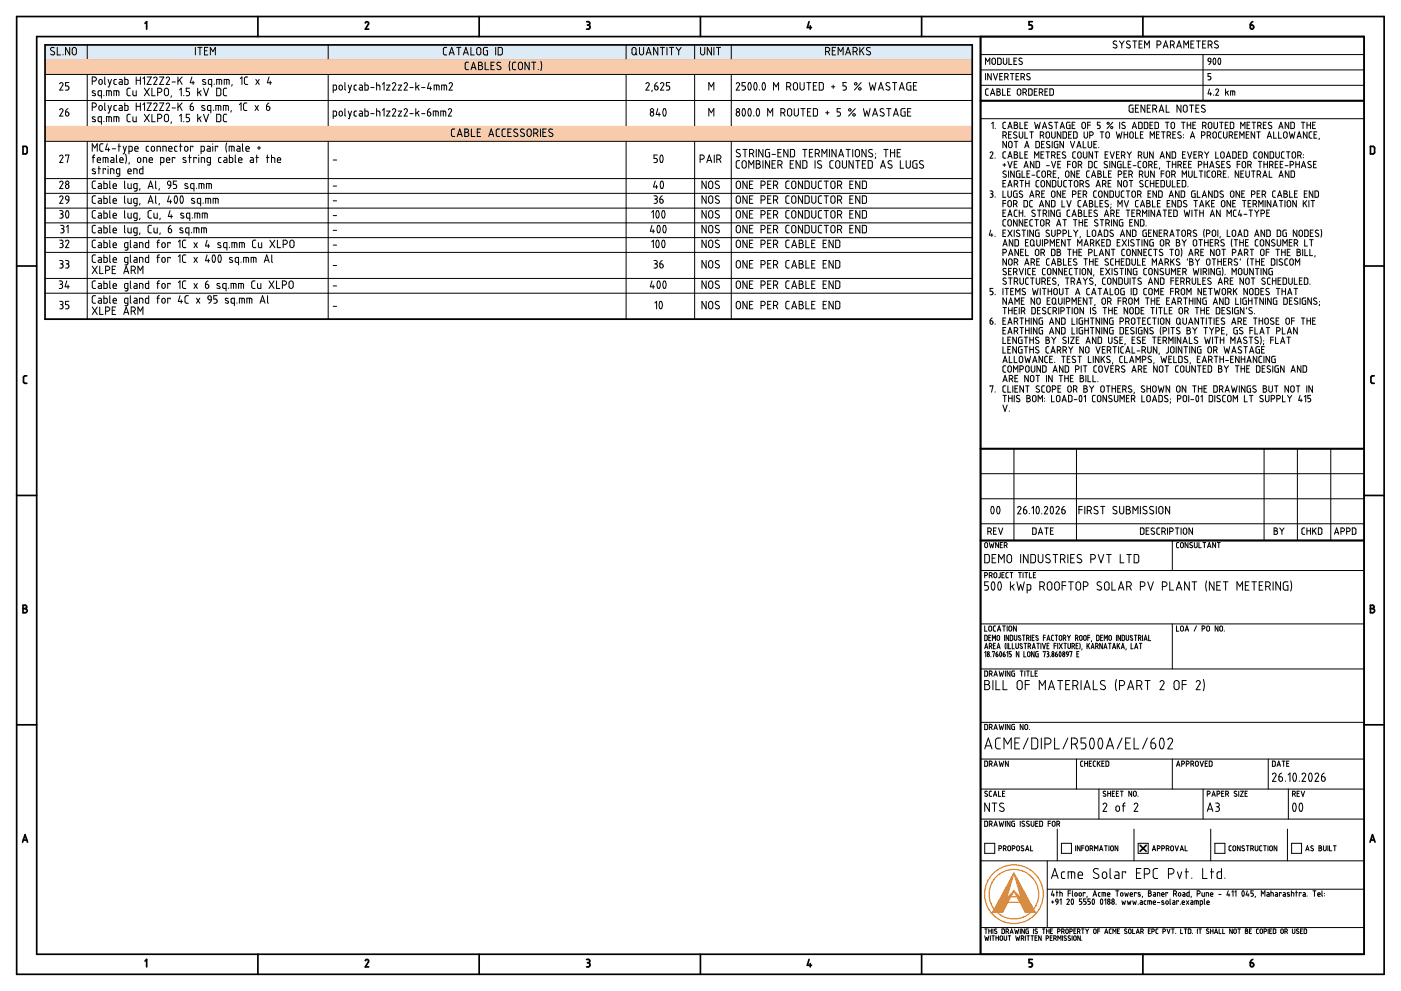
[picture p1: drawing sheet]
<svg xmlns="http://www.w3.org/2000/svg" width="420mm" height="297mm" viewBox="0 0 420 297" stroke-linecap="round" stroke-linejoin="round" font-family="sans-serif">
<g fill="none" stroke="#000" stroke-width=".51">
<path d="M5 5h410.1v287h-410.1zM11 11h398.1v275h-398.1zM13.5 13.5h278.1v82.2h-278.1zM43.5 7l.5-.5v2.2M77.3 5v6M109.6 6.9a.51 .51 0 0 1 .6-.4 .51 .51 0 0 1 .3 .7l-.9 1.5h1M143.7 5v6M175.9 6.5h.5a.5 .5 0 0 1 .5 .5 .5 .5 0 0 1-.5 .5M176.2 7.5h.2M176.4 7.5l.4 .2v.8l-.9 .2M210.1 5v6M242.6 6.5l-.5 1.8h1.3"/>
<path d="M243 7.7v1M276.4 5v6M294.1 11v275M309.6 6.5h-1v1l.8 .1 .2 .4M309.6 8v.3M309.6 8.2l-.2 .5h-.8M342.8 5v6M375 7.5h.5a.58 .58 0 0 1 .6 .5 .58 .58 0 0 1-.5 .6 .58 .58 0 0 1-.6-.4zM375.7 6.5l-.5 .4-.2 .6M294.1 30.2h115M6.9 43.9h.8l.4 .2 .1 1.5-.3 .5h-1zM412.2 44.4v1.2"/>
<path d="M412.2 44.4l-.2-.4-1-.1v2.2h1l.2-.5M5 79.7h6M409.1 79.7h6M7.5 114.9h.5M7.5 112.6h.5M7.5 112.6l-.5 .5 .1 1.6 .4 .2M411.6 114.9h.5M411.6 112.6h.5M411.6 112.6l-.5 .5 .1 1.6 .4 .2M294.1 134.5h115M5 148.5h6M409.1 148.5h6"/>
<path d="M294.1 162h115M6.9 182.4h.6M7.5 181.4a.5 .5 0 0 1 .5 .5 .5 .5 0 0 1-.5 .5 .63 .63 0 0 1 .7 .6 .63 .63 0 0 1-.7 .7M7.5 181.4h-.6v2.3h.6M411 181.4h.6a.5 .5 0 0 1 .5 .5 .5 .5 0 0 1-.5 .5 .62 .62 0 0 1 .6 .6 .62 .62 0 0 1-.6 .7h-.6zM411 182.4h.6M5 217.3h6M409.1 217.3h6M6.8 252.4l.7-2.2 .8 2.2M7 251.8h1.1M341.9 253.4l1.8 1.8M343.7 253.4l-1.8 1.8"/>
<path d="M410.9 252.4l.7-2.2 .8 2.2M411.1 251.8h1.1M43.5 288.1l.5-.5v2.2M77.3 286v6M109.6 288a.51 .51 0 0 1 .6-.4 .51 .51 0 0 1 .3 .7M110.5 288.3l-.9 1.5h1M143.7 286v6M175.9 287.6h.5a.5 .5 0 0 1 .5 .5 .5 .5 0 0 1-.5 .5M175.9 289.8h.5M176.2 288.6h.2M176.4 288.6a.57 .57 0 0 1 .5 .7l-.5 .5M210.1 286v6"/>
<path d="M242.6 287.6l-.5 1.7h1.3M243 288.8v1M276.4 286v6M308.6 289.8h.5M309.6 287.6h-1v1h.8l.2 .5M309.6 289.1v.2M309.6 289.3l-.5 .5M342.8 286v6M375 288.6h.5a.58 .58 0 0 1 .6 .4 .58 .58 0 0 1-.5 .7 .58 .58 0 0 1-.6-.4zM375.7 287.6l-.5 .3-.2 .7"/>
</g>
<g fill="none" stroke="#000" stroke-width=".3">
<path d="M13.5 17.9h278.1M16.3 14.3a.59 .59 0 0 0-.9 0 .59 .59 0 0 0 0 .9l.7 .3a.57 .57 0 0 1 .1 .9 .57 .57 0 0 1-.8-.1l-.2-.1M17.2 14.2v2.3h1M18.9 16.3v.2M20.9 14.2v2.3l-1.2-2.3v2.3M22.9 14.8v1M22.9 14.8a.63 .63 0 0 0-.6-.6 .63 .63 0 0 0-.6 .6v1a.63 .63 0 0 0 .6 .7 .63 .63 0 0 0 .6-.7M26.2 13.5v4.4M58.6 14.2v2.3M59.3 14.2h1.3M60 14.2v2.3M61.3 15.2h.8"/>
<path d="M62.3 14.2h-1v2.3h1M63.1 16.5v-2.3l.7 1.3 .8-1.3v2.3M98.4 13.5v4.4M133 16l.2 .4 .8 .1M133 14.7v1.3M133.5 14.2h.5M133.5 14.2l-.5 .5M134.7 16.5l.8-2.3 .7 2.3M134.9 15.8h1.1M137 14.2h1.2M137.6 14.2v2.3M139 16.5l.7-2.3 .8 2.3"/>
<path d="M139.2 15.8h1.1M140.5 18.6l-.7 .1-.3 .4 .1 1.5 .9 .3M141.2 14.2v2.3h1M143.5 18.6h.6a.5 .5 0 0 1 .5 .5 .5 .5 0 0 1-.5 .5 .63 .63 0 0 1 .7 .7 .63 .63 0 0 1-.7 .6h-.6zM143.5 19.6h.6M144.2 14.8v1M144.2 14.8a.63 .63 0 0 0-.6-.6 .63 .63 0 0 0-.6 .6v1a.63 .63 0 0 0 .6 .7 .63 .63 0 0 0 .6-.7M145.5 14.2h.7M145.5 14.2l-.5 .5v1.3l.2 .4 1 .1v-1.3h-.4M145.5 18.6v2.3h1M147.3 19.6h.7M148.3 18.6h-1v2.3h1"/>
<path d="M148.7 14.2v2.3M150 19.9a.57 .57 0 0 1 .1 .9 .57 .57 0 0 1-.9 0l-.2-.2M150.1 18.8a.59 .59 0 0 0-.8-.1 .59 .59 0 0 0 0 .9l.7 .3M150.2 14.2l.5 .5M150.2 14.2h-.8v2.3l1-.1 .3-.4M150.7 14.7v1.3M152.9 18.4a3.9 3.9 0 0 0 0 2.7M154.7 18.6l-.8 .1-.2 .4 .1 1.5 .9 .3M155.6 18.8l.5-.2 .4 .2 .2 1.5a.63 .63 0 0 1-.6 .6 .63 .63 0 0 1-.7-.6zM158.7 18.6v2.3l-1.3-2.3v2.3M159.4 18.6h1.3M160.1 18.6v2.3"/>
<path d="M162.2 18.4a3.9 3.9 0 0 1 0 2.7M187.8 13.5v4.4M189.7 14.4l.5-.2 .4 .2 .2 1.4a.63 .63 0 0 1-.6 .7 .63 .63 0 0 1-.7-.7zM190.5 16l.5 .5M191.8 14.2v1.6a.63 .63 0 0 0 .6 .7 .63 .63 0 0 0 .6-.7M193 14.2v1.6M193.8 16.5l.7-2.3 .8 2.3M194 15.8h1.1M197.3 14.2v2.3l-1.3-2.3v2.3M198 14.2h1.3M198.6 14.2v2.3M200 14.2v2.3"/>
<path d="M200.8 14.2h1.2M201.4 14.2v2.3M202.8 14.2l.7 1M203.5 15.2v1.3M204.3 14.2l-.8 1M208.3 13.5v4.4M210.1 14.2v1.6a.63 .63 0 0 0 .6 .7 .63 .63 0 0 0 .7-.7l-.1-1.6M213.4 14.2v2.3l-1.3-2.3v2.3M214.1 14.2v2.3M214.9 14.2h1.2M215.5 14.2v2.3M219.3 13.5v4.4"/>
<path d="M248.2 14.2a.63 .63 0 0 1 .6 .6 .63 .63 0 0 1-.6 .7h-.6M248.2 14.2h-.6v2.3M248.3 15.5l.5 1M249.6 15.2h.7M250.6 14.2h-1v2.3h1M251.4 16.5v-2.3l.7 1.3 .8-1.3v2.3M253.6 16.5l.7-2.3 .8 2.3M253.8 15.8h1.1M256.5 14.2a.63 .63 0 0 1 .6 .6 .63 .63 0 0 1-.6 .7h-.7M256.5 14.2h-.7v2.3M256.6 15.5l.5 1M257.9 14.2v2.3"/>
<path d="M258.3 15.1l.8 1.4M259.1 14.2l-1.2 1.4M261 14.3a.59 .59 0 0 0-.9 0 .59 .59 0 0 0 0 .9l.7 .3a.57 .57 0 0 1 .1 .9 .57 .57 0 0 1-.8-.1l-.3-.1M294.1 16.4h115M295.6 19.3v-1.9l.6 1.1 .6-1.1v1.9M297.7 17.5a.54 .54 0 0 1 .9 .4l-.1 .9a.53 .53 0 0 1-.5 .5 .53 .53 0 0 1-.5-.5v-.9zM299.2 17.4l1 .2v1.3l-.2 .4h-.8zM300.9 17.4v1.4a.53 .53 0 0 0 .5 .5 .53 .53 0 0 0 .5-.5v-1.4M302.6 17.4v1.9h.8M304.1 18.3h.6M304.9 17.4h-.8v1.9h.8M306.5 17.5a.51 .51 0 0 0-.7 0 .51 .51 0 0 0 0 .7l.6 .3a.48 .48 0 0 1 .1 .7 .48 .48 0 0 1-.7 0l-.2-.1"/>
<path d="M334.9 12.4a.56 .56 0 0 0-.8-.1 .56 .56 0 0 0 0 .9l.6 .3a.54 .54 0 0 1 .1 .8 .54 .54 0 0 1-.8 0l-.2-.1M335.7 12.3l.7 .9M336.4 13.2v1.2M337.1 12.3l-.7 .9M338.9 12.4a.56 .56 0 0 0-.8-.1 .56 .56 0 0 0 0 .9l.7 .3a.54 .54 0 0 1 .1 .8 .54 .54 0 0 1-.9 0l-.2-.1M339.7 12.3h1.2M340.3 12.3v2.1M341.6 13.2h.7M342.6 12.3h-1v2.1h1M343.3 14.4v-2.1l.7 1.2 .7-1.2v2.1M347 13.5h.6M347.6 13.5a.59 .59 0 0 0 .6-.6 .59 .59 0 0 0-.6-.6h-.6v2.1"/>
<path d="M348.9 14.4l.7-2.1 .7 2.1M349.1 13.8h1M351 13.5h.6M351.6 12.3a.59 .59 0 0 1 .6 .6 .59 .59 0 0 1-.6 .6M351.6 12.3h-.6v2.1M351.7 13.4l.5 1M352.9 14.4l.7-2.1 .7 2.1M353.1 13.8h1M355 14.4v-2.1l.7 1.2 .7-1.2v2.1M357.1 13.2h.7M358.1 12.3h-1v2.1h1M358.8 12.3h1.2"/>
<path d="M359.4 12.3v2.1M360.7 13.2h.7M360.8 16.4v13.8M361.6 12.3h-.9v2.1h.9M362.3 13.5h.6M362.3 17.6l.4-.2 .4 .2v.9l-.8-.2zM362.9 13.5a.59 .59 0 0 0 .6-.6 .59 .59 0 0 0-.6-.6h-.6v2.1M363.1 13.4l.4 1M363.1 18.5l-.1 .5-.5 .3M364 17.5l.1-.1a1.06 1.06 0 0 1 0 1.9l-.3-.9zM364.5 13.2l.7 .3a.54 .54 0 0 1 .1 .8 .54 .54 0 0 1-.9 0l-.2-.1M365.3 12.4a.56 .56 0 0 0-.8-.1 .56 .56 0 0 0 0 .9"/>
<path d="M365.5 17.5l.1-.1a1.06 1.06 0 0 1 0 1.9l-.3-.9zM13.5 22.3h278.1M13.5 30.1h278.1M13.5 37.9h278.1M17.9 25.1a.51 .51 0 0 1 .7-.3 .51 .51 0 0 1 .2 .7l-.9 1.5h1M17.9 32.9a.51 .51 0 0 1 .7-.3 .51 .51 0 0 1 .2 .7l-.9 1.5h1M20.2 33.5h-.5v.8a.58 .58 0 0 0 .6 .4 .58 .58 0 0 0 .5-.7 .58 .58 0 0 0-.6-.4M20.2 25.8l.4 .2 .1 .5M20.4 32.6l-.5 .3-.2 .7M20.7 26.5l-.3 .4-.7 .1M20.7 24.7h-1v1.1h.5M26.2 22.3v15.6"/>
<path d="M27.7 24.3h.6a.63 .63 0 0 0 .6-.6 .63 .63 0 0 0-.6-.6h-.6v2.2M27.7 32.1h.6a.63 .63 0 0 0 .6-.6 .63 .63 0 0 0-.6-.6h-.6v2.2M28.5 27.3a.43 .43 0 0 0-.5-.1 .43 .43 0 0 0-.2 .6l.8 .4a.54 .54 0 0 1-.3 .5 .54 .54 0 0 1-.6-.1M28.5 35.1a.42 .42 0 0 0-.5-.1 .42 .42 0 0 0-.2 .6l.8 .4a.54 .54 0 0 1-.3 .5 .54 .54 0 0 1-.6-.1M29.7 24.1a.5 .5 0 0 1 .6-.3 .5 .5 0 0 1 .4 .5v.5a.5 .5 0 0 1-.5 .5 .5 .5 0 0 1-.5-.5zM29.7 31.9a.5 .5 0 0 1 .6-.3 .5 .5 0 0 1 .4 .5v.5a.5 .5 0 0 1-.5 .5 .5 .5 0 0 1-.5-.5zM30.4 28.7l-.9-.2-.1-.9 .2-.4h.8v2.2M30.4 36.5l-.9-.2-.1-.9 .2-.4h.8v2.3M31.2 28.6v.1M31.2 36.4v.1M31.4 23.1v2l.3 .2M31.4 30.9v2l.3 .2"/>
<path d="M31.9 28.7v-1.5h1.1l.4 .4v1.1M31.9 36.5v-1.5l1.5 .2v1.3M32.4 23.8l.5 1.5M32.4 31.6l.5 1.5M32.7 27.2v1.5M32.7 35v1.5M33.4 23.8l-.7 2.3h-.3M33.4 31.6l-.7 2.3h-.3M34.2 28.7v-1.5h1.1l.4 .4v1.1M34.2 36.5v-1.5l1.4 .2 .1 1.3M34.9 23.8l-.7 .2v.9l.2 .4h.5M34.9 31.6l-.7 .2v.9l.2 .4h.5"/>
<path d="M34.9 27.2v1.5M34.9 35v1.5M35.8 23.8l.7 .1 .2 .3v1.1h-.8l-.2-.4 .2-.3h.8M35.8 31.6l.7 .1 .2 .3v1.1h-.8l-.2-.4 .2-.3h.8M37.4 23.1v2.2h.8l.2-.4v-.9l-1-.2M37.4 30.9v2.2h.8l.2-.4v-.9l-1-.2M39.1 26.4l-.7 .1-.3 .4 .1 1.5 .9 .3M39.1 34.2l-.7 .1-.3 .4 .1 1.5 .9 .3M39.9 27.2v1.3l1 .2v-1.5M39.9 35v1.1l.3 .4h.7v-1.5M40.9 23.1v2.2M40.9 30.9v2.2"/>
<path d="M40.9 24.1h1.2M40.9 31.9h1.2M42.1 23.1v2.2M42.1 30.9v2.2M42.9 23.6l.4-.5v2.2M42.9 31.4l.4-.5v2.2M43.3 26.4l1.5 2.3M43.3 34.2l1.5 2.3M44.1 23.1h1.3l-1.3 2.2h1.3M44.1 30.9h1.3l-1.3 2.2h1.3M44.8 26.4l-1.5 2.3M44.8 34.2l-1.5 2.3"/>
<path d="M45.6 26.4v2.3h.9M45.6 34.2v2.3h.9M46.1 23.4a.51 .51 0 0 1 .7-.3 .51 .51 0 0 1 .2 .7l-.9 1.5h1M46.1 31.2a.51 .51 0 0 1 .7-.3 .51 .51 0 0 1 .2 .7l-.9 1.5h1M47.3 27.7h.6a.63 .63 0 0 0 .6-.6 .63 .63 0 0 0-.6-.7h-.6v2.3M47.3 35.5h.6a.63 .63 0 0 0 .6-.6 .63 .63 0 0 0-.6-.7h-.6v2.3M47.9 23.1h1.2l-1.2 2.2h1.2M47.9 30.9h1.2l-1.2 2.2h1.2M49.3 27.1a.63 .63 0 0 1 .6-.7 .63 .63 0 0 1 .6 .7v1a.63 .63 0 0 1-.6 .6 .63 .63 0 0 1-.6-.6M49.3 35.9a.63 .63 0 0 0 .6 .6 .63 .63 0 0 0 .6-.6M49.3 34.9a.63 .63 0 0 1 .6-.7 .63 .63 0 0 1 .6 .7v1M49.3 27.1v1"/>
<path d="M49.3 34.9v1M49.8 23.4a.51 .51 0 0 1 .7-.3 .51 .51 0 0 1 .3 .7M49.8 31.2a.51 .51 0 0 1 .7-.3 .51 .51 0 0 1 .3 .7M50.8 23.8l-1 1.5h1.1M50.8 31.6l-1 1.5h1.1M51.4 28.7l-.1 .5M51.4 36.5l-.1 .5M51.6 24.6h1M51.6 32.4h1M53.4 23.1v2.2M53.4 30.9v2.2M53.8 23.9l.8 1.4"/>
<path d="M53.8 31.7l.8 1.4M53.8 26.9l.6-.5v2.3M53.8 34.7l.6-.5v2.3M54.6 23.1l-1.2 1.3M54.6 30.9l-1.2 1.3M55.1 28.6v.1M55.1 36.4v.1M56.9 26.4h-1v1l.7 .1 .3 .4-.3 .7-.7 .1M56.9 34.2h-1v1h.5a.64 .64 0 0 1 .5 .7 .64 .64 0 0 1-.5 .6h-.5M57 31.9h.5a.58 .58 0 0 1 .7 .5 .58 .58 0 0 1-.5 .6 .58 .58 0 0 1-.7-.4zM57.6 23.1l-.6 1.7h1.3M57.8 30.9l-.5 .3-.3 .7"/>
<path d="M57.9 24.3v1M59.3 26.4v2.3M59.3 34.2v2.3M59.7 27.6l.6 1.1M59.7 35.4l.6 1.1M60.3 27.2l-1 .7M60.3 35l-1 .8M60.9 24.4l.8 .4a.54 .54 0 0 1-.4 .6 .54 .54 0 0 1-.6-.2M61 26.4l.8 2.3 .7-2.3M61 34.2l.8 2.3 .7-2.3M61.4 31.7a.42 .42 0 0 0-.6-.1 .42 .42 0 0 0-.1 .6l.7 .4a.54 .54 0 0 1-.3 .6 .54 .54 0 0 1-.6-.2M61.6 23.9a.42 .42 0 0 0-.6-.1 .42 .42 0 0 0-.1 .6"/>
<path d="M63.2 33.1l-.9-.2-.1-.9 .2-.3 .8-.1v2.3M63.5 25.3l-1-.2v-.9l.2-.3 .8-.1v2.3M64 33v.1M64.2 25.2v.1M65 25.3v-1.5l1.3 .1 .2 1.4M65 26.4h.7l.5 .3v1.5l-.2 .4-1 .1zM65 34.2h.7l.5 .3v1.5l-.2 .4-1 .1zM65.5 31.6v1.5M65.7 23.8v1.5M65.9 31.6l.3 .4v1.1M65.9 31.6h-1.2v1.5M67 28.2l.2 .4 .8 .1"/>
<path d="M67 36l.2 .4 .8 .1M67 26.9v1.3M67 34.7v1.3M67.2 25.3v-1.5l1.5 .2v1.3M67.7 31.6v1.5M68 26.4l-.8 .1-.2 .4M68 34.2l-.8 .1-.2 .4M68 23.8v1.5M68.5 32l-.4-.4h-1.1v1.5M68.5 32v1.1M69.4 33.1l-.2 .5M69.6 25.3l-.1 .5"/>
<path d="M71.8 31.4l.5-.5v2.2M72.1 23.6l.5-.5v2.2M74 30.9h-.7l-.3 .5 .1 1.5 .9 .2M74.3 23.1h-.8l-.2 .5 .1 1.5 .9 .2M76.5 31.6l1 1.5M76.7 23.8l1 1.5M77.5 31.6l-1 1.5M77.7 23.8l-1 1.5M79.9 31.9h.5a.58 .58 0 0 1 .6 .5 .58 .58 0 0 1-.4 .6 .58 .58 0 0 1-.7-.4zM80.7 30.9l-.6 .3-.2 .7M80.7 23.1l-.5 1.7h1.2M81 24.3v1"/>
<path d="M98.4 22.3v15.6M99.9 27l1-.2v-.9l-.1-.3-.9-.1v2.2M99.9 34.8l1-.2v-.9l-.1-.3-.9-.1v2.3M101.7 26.5v-.5a.5 .5 0 0 1 .5-.5 .5 .5 0 0 1 .5 .5v.5M101.7 26.5a.5 .5 0 0 0 .5 .5 .5 .5 0 0 0 .5-.5M101.8 33.6a.5 .5 0 0 1 .5-.3 .5 .5 0 0 1 .4 .5v.5a.5 .5 0 0 1-.5 .5 .5 .5 0 0 1-.5-.5zM103.4 24.7v2.1l.3 .2M103.4 32.6v2l.3 .2M104.4 25.5l.5 1.5M104.4 33.3l.5 1.5M105.4 25.5l-.7 2.2h-.3M105.4 33.3l-.7 2.3h-.3"/>
<path d="M106.9 25.5l-.5 .1-.2 .3v.9l.7 .2M106.9 33.3l-.5 .1-.2 .3v.9l.7 .2M107.8 25.5l.7 .1 .2 .3v1.1h-.8l-.2-.4 .2-.3 .8-.1M107.8 33.3l.7 .1 .2 .3v1.1h-.8l-.2-.4 .2-.3h.8M109.4 24.7v2.3h.9l.1-.4v-.9l-1-.2M109.4 32.6v2.2h.9l.1-.4v-.9l-1-.2M111.2 26.2h1M111.2 34.1h1M112.9 25.5l1 .2v1.3M112.9 33.3l1 .2v1.3M112.9 24.7v2.3M112.9 32.6v2.2"/>
<path d="M114.7 25.3l.5-.6v2.3M114.7 33.1l.5-.5v2.2M115.9 25.5h1l-1 1.5h1M115.9 33.3h1l-1 1.5h1M117.7 25.1a.51 .51 0 0 1 .7-.3 .51 .51 0 0 1 .2 .7l-.9 1.5h1M117.7 32.9a.51 .51 0 0 1 .7-.3 .51 .51 0 0 1 .2 .7l-.9 1.5h1M119.4 25.5h1l-1 1.5h1M119.4 33.3h1l-1 1.5h1M121.2 25.1a.5 .5 0 0 1 .7-.3 .5 .5 0 0 1 .2 .7l-.9 1.5h1M121.2 32.9a.5 .5 0 0 1 .7-.3 .5 .5 0 0 1 .2 .7l-.9 1.5h1M122.9 26.2h1M122.9 34.1h1"/>
<path d="M124.7 24.7v2.3M124.7 32.6v2.2M125.1 25.9l.6 1.1M125.1 33.7l.6 1.1M125.7 25.5l-1 .7M125.7 33.3l-1 .8M126.4 26.2h1M126.4 34.1h1M128.7 33.5h-.5v.8a.58 .58 0 0 0 .7 .4 .58 .58 0 0 0 .4-.7 .58 .58 0 0 0-.6-.4M128.7 24.7l-.5 1.8h1.2M128.9 32.6l-.5 .3-.2 .7M129.1 26v1"/>
<path d="M129.9 34.8v-1.5l1.5 .2v1.3M130.2 27v-1.5h1.1l.4 .4v1.1M130.7 33.3v1.5M130.9 25.5v1.5M132.2 34.8v-1.5l1.3 .1 .2 1.4M132.9 33.3v1.5M133.2 25.5v1.5M133.6 25.5h-1.2v1.5M133.6 25.5l.3 .4v1.1M134.5 32.9a.5 .5 0 0 1 .6-.3 .5 .5 0 0 1 .3 .7l-.9 1.5h.9M134.8 25a.5 .5 0 0 1 .6-.2 .5 .5 0 0 1 .2 .7l-.9 1.5h1M134.8 25l-.1 .1"/>
<path d="M135.4 39.2v1.5l1 .2M136.4 38.7h-.8l-.2 .5M139.4 38.7h.6a.5 .5 0 0 1 .5 .5 .5 .5 0 0 1-.5 .5 .62 .62 0 0 1 .6 .6 .62 .62 0 0 1-.6 .6h-.6zM139.4 39.7h.6M141.3 20.9l.7-2.3 .7 2.3M141.4 38.7v2.2h1M141.5 20.3h1.1M143.1 39.7h.8M144.1 38.7h-1v2.2h1M148.8 39.2l.1 1.5 .9 .2M149.8 38.7h-.7l-.3 .5M150.6 39.2v1.5l1 .2"/>
<path d="M151.6 38.7h-.8l-.2 .5M152.3 39.7h.8M153.3 38.7h-1v2.2h1M155.2 38.8a.6 .6 0 0 0-.9-.1 .6 .6 0 0 0 0 .9l.7 .4a.57 .57 0 0 1 .2 .8 .57 .57 0 0 1-.9 0l-.2-.1M157.2 38.8a.6 .6 0 0 0-.9-.1 .6 .6 0 0 0 0 .9l.7 .4a.57 .57 0 0 1 .2 .8 .57 .57 0 0 1-.9 0l-.2-.1M160.1 39.9h.6a.63 .63 0 0 0 .6-.6 .63 .63 0 0 0-.6-.6h-.6v2.2M160.8 39.9l.5 1M161.4 20.8v.1M162.1 38.7v2.2M162.8 39.7h.8M163.8 38.7h-1v2.2h1M165.7 38.8a.6 .6 0 0 0-.9-.1 .6 .6 0 0 0 0 .9l.8 .4a.57 .57 0 0 1 .1 .8 .57 .57 0 0 1-.9 0l-.2-.1"/>
<path d="M187.8 22.3v15.6M193.7 25.1a.51 .51 0 0 1 .7-.3 .51 .51 0 0 1 .3 .7l-1 1.5h1M195.6 27l-.1 .5M196.3 26.5a.5 .5 0 0 0 .5 .5 .5 .5 0 0 0 .5-.5M196.8 25.8a.56 .56 0 0 1 .5 .7M196.8 25.8h-.5v.7M197.1 24.8l-.5 .3-.3 .7M197.3 32.6l-.5 1.7h1.2M197.7 33.8v1M198.1 25.1a.51 .51 0 0 1 .7-.3 .51 .51 0 0 1 .2 .7l-.9 1.5h1M199 32.7l.1-.1a1.28 1.28 0 0 1 .5 1.8l-.2 .4a1.28 1.28 0 0 1-.5-1.9zM200.3 25.8l.5 .2 .1 .5"/>
<path d="M200.8 26.5l-.2 .4-.7 .1M200.9 24.7h-1v1.1h.4M208.3 22.3v15.6M212.6 27v-2.3l.7 1.3 .8-1.3v2.3M212.6 34.8v-2.2l.7 1.2 .8-1.2v2.2M219.3 22.3v15.6M220.8 25.1a.51 .51 0 0 1 .7-.3 .51 .51 0 0 1 .2 .7M221.7 25.5l-.9 1.5h1M222.8 32.7l.1-.1a1.28 1.28 0 0 1 .5 1.8l-.2 .4a1.28 1.28 0 0 1-.5-1.9zM223 25.8l.5 .2v.5M223.5 24.7h-1v1.1h.6M223.6 26.5l-.3 .4-.8 .1"/>
<path d="M224.6 24.9l.1-.1a1.28 1.28 0 0 1 .5 1.8l-.3 .4a1.28 1.28 0 0 1-.5-1.9zM224.6 32.7l.1-.1a1.28 1.28 0 0 1 .5 1.8l-.3 .4a1.28 1.28 0 0 1-.5-1.9zM226.1 34.7v.1M226.3 24.9l.1-.1a1.28 1.28 0 0 1 .5 1.8l-.2 .4a1.28 1.28 0 0 1-.5-1.9zM227.1 32.7l.1-.1a1.28 1.28 0 0 1 .5 1.8l-.3 .4a1.28 1.28 0 0 1-.5-1.9zM227.8 26.9v.1M228.8 24.9l.1-.1a1.28 1.28 0 0 1 .5 1.8l-.2 .4a1.28 1.28 0 0 1-.5-1.9zM230.2 34.8v-2.2l.8 1.2 .7-1.2v2.2M232 27v-2.3l.7 1.3 .8-1.3v2.3M234.2 33.8h.6a.63 .63 0 0 0 .6-.6 .63 .63 0 0 0-.6-.6h-.6v2.2M234.9 33.8l.5 1M235.9 26h.7a.63 .63 0 0 0 .6-.6 .63 .63 0 0 0-.6-.6l-.7-.1v2.3"/>
<path d="M236.4 32.7l.4-.1 .4 .1 .2 1.5a.63 .63 0 0 1-.6 .6 .63 .63 0 0 1-.6-.6zM236.7 26l.5 1M237.9 25.4a.63 .63 0 0 1 .7-.6 .63 .63 0 0 1 .6 .6v1a.63 .63 0 0 1-.6 .6 .63 .63 0 0 1-.7-.6M237.9 25.4v1M238.2 32.6v1.6a.63 .63 0 0 0 .6 .6 .63 .63 0 0 0 .6-.6M239.4 32.6v1.6M239.9 24.7v1.7a.63 .63 0 0 0 .7 .6 .63 .63 0 0 0 .6-.6v-1.7M240.2 32.6h1.2M240.8 32.6v2.2M241.9 24.7h1.3M242.2 33.5h.7M242.5 24.7v2.3"/>
<path d="M243.2 32.6h-1v2.2h1M243.9 32.6h.8l.4 .2 .1 1.5-.3 .4-1 .1zM243.9 25.8h.8M244.9 24.7h-1v2.3h1M246.9 26.5v-1.5l-.5-.3h-.7v2.3l1-.1 .2-.4M247.6 33.8h1M248.1 33.3v1M249.4 26h1M249.9 25.5v1M251.6 33.6a.57 .57 0 0 1 .5 .7l-.3 .4-.7 .1M252.1 32.6h-1v.9h.5M252.8 27h.5"/>
<path d="M253.3 25.8l.4 .2 .1 .5M253.8 26.5l-.5 .5M253.8 24.7h-1v1.1h.5M256.5 32.6l-2 2.2M258.3 24.7l-2.1 2.3M258.9 32.6l.5 2.2 .5-1.5 .5 1.5 .5-2.2M260.7 24.7l.5 2.3 .5-1.5 .5 1.5 .5-2.3M261.7 34.8l.7-2.2 .8 2.2M261.9 34.2h1.1M263.4 27l.8-2.3 .7 2.3M263.7 26.4h1M265.1 32.7a.6 .6 0 0 0-.9-.1 .6 .6 0 0 0 0 .9l.7 .4a.57 .57 0 0 1 .1 .8 .57 .57 0 0 1-.8 0l-.3-.1"/>
<path d="M265.9 32.6h1.3M266.6 32.6v2.2M266.8 24.9a.59 .59 0 0 0-.9-.1 .59 .59 0 0 0 .1 .9l.7 .4a.57 .57 0 0 1 .1 .8 .57 .57 0 0 1-.9 0l-.2-.1M267.7 24.7h1.2M267.9 34.8l.8-2.2 .7 2.2M268.1 34.2h1.1M268.3 24.7v2.3M269.7 27l.7-2.3 .8 2.3M269.9 26.4h1.1M271.4 32.6h-.7l-.4 .2-.1 1.5 .2 .4 1 .1v-1.3h-.3M272.2 33.5h.7M272.8 25.8h.4v1.2l-1-.1-.3-.4"/>
<path d="M273.2 24.7l-1.2 .3-.1 1.5M273.2 32.6h-1v2.2h1M273.9 25.8h.8M274.9 24.7h-1v2.3h1M294.1 21h115M294.1 25.6h115M294.1 30.2h115M294.1 35.6h115M295.6 22v1.9M296.4 26.6l-.6 .1-.2 .4v1.2l.8 .3M297.1 28.6l.6-2 .6 2M297.2 28h1"/>
<path d="M297.3 22v1.9l-1.1-1.9v1.9M297.4 37.1l.4-.5v1.9M297.9 22l.7 1.9 .6-1.9M298.5 38.4v.1M299 26.6l.9 .2v.5l-.4 .2a.53 .53 0 0 1 .5 .5 .53 .53 0 0 1-.5 .6h-.5zM299 27.5h.5M299.8 22.9h.7M300.7 26.6v2h.8M300.7 22h-.9v1.9h.9M300.8 38.1l.2 .4h.6M301.3 23.1h.5a.53 .53 0 0 0 .6-.5 .53 .53 0 0 0-.6-.6h-.5v1.9M301.6 36.6l-.8 .3v1.2"/>
<path d="M301.9 23.1l.5 .8M302.2 27.5h.6M302.3 38.5l.6-1.9 .6 1.9M302.4 38h1M303 22h1.1M303 26.6h-.8v2h.8M303.3 39.5h-.8v1.9h.8M303.6 22v1.9M304.2 36.6l.9 .3v.4l-.4 .2a.53 .53 0 0 1 .5 .5 .53 .53 0 0 1-.5 .5h-.5zM304.2 37.5h.5M304.7 22.9h.7M304.9 39.6a.51 .51 0 0 0-.7 0 .51 .51 0 0 0 0 .7l.6 .3a.48 .48 0 0 1 .1 .7 .48 .48 0 0 1-.7 0l-.2-.1"/>
<path d="M305.2 26.9a.54 .54 0 0 1 .6-.2 .54 .54 0 0 1 .4 .5l-.1 .8a.53 .53 0 0 1-.5 .6 .53 .53 0 0 1-.5-.6zM305.6 22h-.9v1.9h.9M305.7 39.5v1.4a.53 .53 0 0 0 .5 .5 .53 .53 0 0 0 .5-.5v-1.4M305.9 36.6v1.9h.8M306.2 23.1h.5a.53 .53 0 0 0 .6-.5 .53 .53 0 0 0-.6-.6h-.5v1.9M306.8 27.7h.5M306.8 23.1l.5 .8M307.3 27.7a.53 .53 0 0 0 .5-.5 .53 .53 0 0 0-.5-.6h-.5v2M307.4 37.5h.6M307.4 39.5v1.9h.8M307.4 27.7l.4 .9M308.2 36.6h-.8v1.9h.8"/>
<path d="M308.5 26.6l1 .2v1.3l-.2 .4-.8 .1zM308.8 39.5h1.1M308.9 22.1a.51 .51 0 0 0-.8 0 .51 .51 0 0 0 0 .7l.6 .3a.48 .48 0 0 1 .1 .8 .48 .48 0 0 1-.7-.1l-.2-.1M309.4 39.5v1.9M310.2 27.5h.6M310.3 36.6l.4 1.9 .4-1.2 .5 1.2 .4-1.9M311 26.6h-.8v2h.8M311.7 27.7h.5M312.2 27.7a.53 .53 0 0 0 .5-.5 .53 .53 0 0 0-.5-.6h-.5v2M312.3 27.7l.4 .9M312.6 38.5l.7-1.9 .6 1.9M312.8 38h.9"/>
<path d="M313.4 27.5h.6M313.8 39.8a.53 .53 0 0 1 .6-.3 .53 .53 0 0 1 .3 .5v.9a.53 .53 0 0 1-.5 .5 .53 .53 0 0 1-.5-.5zM314.2 26.6h-.8v2h.8M314.9 26.6l1 .2v1.3l-.2 .4-.8 .1zM315.4 39.5v1.4a.53 .53 0 0 0 .5 .5 .53 .53 0 0 0 .5-.5v-1.4M315.5 36.7a.5 .5 0 0 0-.8 0 .5 .5 0 0 0 .1 .7l.6 .3a.48 .48 0 0 1 .1 .8 .48 .48 0 0 1-.8 0l-.2-.2M316.2 36.6h1.1M316.8 36.6v1.9M317.9 38.5l.7-1.9 .6 1.9M318.1 38h.9M318.2 39.5v1.9l-1.1-1.9v1.9M318.8 39.5l1 .2v1.3l-.2 .4h-.8z"/>
<path d="M320.6 37.5h.3v1h-.8l-.3-.4M320.9 36.6l-1 .3-.1 1.2M321.3 39.5h-.8v1.9h.8M321.5 37.5h.7M322 39.5l1 .2v1.3l-.2 .4h-.8zM322.4 36.6h-.9v1.9h.9M324.7 36.7a.54 .54 0 0 1 .8 .5v.8a.53 .53 0 0 1-.5 .6 .53 .53 0 0 1-.5-.6v-.8zM325.1 39.5v1.4a.53 .53 0 0 0 .5 .5 .53 .53 0 0 0 .6-.5M326.2 39.5v1.4M326.2 37.5h.8M327 36.6h-.8v1.9M329.9 38.1l-.2 .4h-.6"/>
<path d="M329.9 36.6h-.8v.9h.6l.2 .6M329.9 39.5h1.1M330.5 39.5v1.9M331.7 39.8a.54 .54 0 0 1 .6-.3 .54 .54 0 0 1 .4 .5v.9a.53 .53 0 0 1-.5 .5 .53 .53 0 0 1-.6-.5zM333.7 36.6l-1.7 1.9M334.8 39.5l.4 1.9 .4-1.2 .5 1.2 .4-1.9M335.8 36.6v1.9M337.1 39.5v1.9M337.4 36.7a.51 .51 0 0 0-.8 0 .51 .51 0 0 0 .1 .7l.6 .3a.48 .48 0 0 1 0 .8 .48 .48 0 0 1-.7 0l-.2-.2M338.2 39.5v1.9M338.6 32v1.2l.3 .4h.9v-1.2h-.4M339.1 39.6a.52 .52 0 0 1 .8 .4v.9a.53 .53 0 0 1-.5 .5 .53 .53 0 0 1-.6-.5v-.9z"/>
<path d="M339.6 38.5l.6-1.9 .6 1.9M339.7 38h1M339.8 31.5l-.9 .1-.3 .4M340.5 32.4h.7M340.5 39.5v1.9h.9M341.5 31.5h-1v2.1h1M342.5 38.1v-1.2l-1-.3v1.9h.8l.2-.4M342.9 39.5h-.9v1.9h.9M343.3 31.5v2.1l-1.1-2.1v2.1M344.1 32.4h.7M344.2 38.1v-1.2l-1-.3v1.9h.8l.2-.4M344.9 37.5h.6"/>
<path d="M345 31.5h-.9v2.1h.9M345.7 32.7h.6a.59 .59 0 0 0 .6-.6 .59 .59 0 0 0-.6-.6h-.6v2.1M345.7 36.6h-.8v1.9h.8M346.4 32.7l.5 .9M347.4 38.1v-1.2l-1-.3v1.9h.8l.2-.4M347.6 33.6l.7-2.1 .7 2.1M347.7 39.5h-.9v1.9h.9M347.8 33h1M348.3 39.5h1.1M348.9 39.5v1.9M349.5 36.6h1.1M349.7 31.5v2.1h1"/>
<path d="M350 36.6v1.9M351.5 36.7a.52 .52 0 0 1 .8 .5v.8a.53 .53 0 0 1-.6 .6 .53 .53 0 0 1-.5-.6v-.8zM352.6 39.5h-.9v1.9h.9M354.2 31.5v2.1l-1.2-2.1v2.1M354.2 39.6a.51 .51 0 0 0-.8 0 .51 .51 0 0 0 .1 .7l.6 .3a.48 .48 0 0 1 0 .7 .48 .48 0 0 1-.7 0l-.2-.1M354.3 36.6h1.1M354.9 36.6v1.9M355 31.7l.5-.2 .4 .2 .1 1.3a.59 .59 0 0 1-.5 .6 .59 .59 0 0 1-.6-.6zM356 36.6v1.9M356 37.5h1.1M356.8 31.5h1.1M357.1 36.6v1.9"/>
<path d="M357.3 31.5v2.1M357.7 37.5h.7M358.6 36.6h-.9v1.9h.9M358.6 32.4h.7M359.6 31.5h-1v2.1h1M360.7 37.7h.5a.53 .53 0 0 0 .5-.5 .53 .53 0 0 0-.5-.6h-.5v1.9M361.2 32.7a.54 .54 0 0 1 .1 .8 .54 .54 0 0 1-.8 0l-.2-.1M361.3 37.7l.4 .8M361.4 31.6a.56 .56 0 0 0-.9 0 .56 .56 0 0 0 .1 .8l.6 .3M362.4 36.9a.54 .54 0 0 1 .6-.2 .54 .54 0 0 1 .4 .5v.8a.53 .53 0 0 1-.5 .6 .53 .53 0 0 1-.5-.6zM362.7 26.6l-.4 1.5h1M363 27.7v.9"/>
<path d="M363.1 22h-.8v.9h.6l.2 .6-.2 .4h-.6M363.8 39.8a.53 .53 0 0 1 .6-.3 .53 .53 0 0 1 .4 .5v.9a.53 .53 0 0 1-.5 .5 .53 .53 0 0 1-.6-.5zM364 28.4v.2M364.1 36.6v1.4a.53 .53 0 0 0 .5 .6 .53 .53 0 0 0 .5-.6v-1.4M364.6 27a.43 .43 0 0 1 .6-.3 .43 .43 0 0 1 .2 .6l-.8 1.3h.9M365.8 36.6h1M366.3 39.5l-.6 .1-.3 .3 .1 1.3 .8 .2M366.3 36.6v1.9M366.9 39.5v1.4a.53 .53 0 0 0 .6 .5 .53 .53 0 0 0 .5-.5v-1.4M367.5 37.5h.6M367.5 26.6v2M367.9 27.6l.5 1"/>
<path d="M368.3 36.6h-.8v1.9h.8M368.4 27.3l-.9 .6M369 28.6v-1.3h1l.3 .3v1M369.6 36.6l.4 .3v1.2M369.6 36.6h-.6v1.9h.6M369.7 27.3v1.3M370 38.1l-.4 .5M371.2 39.5h-.9v1.9h.9M372.1 38.5v-1.9l.6 1.1 .7-1.1v1.9M374 37.5h.6M374.6 39.5h-.9v1.9h.9M374.8 36.6h-.8v1.9h.8"/>
<path d="M375.5 36.6h1.1M376 36.6v1.9M376.3 39.5v1.9l-1.1-1.9v1.9M376.9 39.5h1.1M377.2 37.7h.5a.53 .53 0 0 0 .5-.5 .53 .53 0 0 0-.5-.6h-.5v1.9M377.4 39.5v1.9M377.8 37.7l.4 .8M378.9 37.5h.6M379.7 36.6h-.8v1.9h.8M381.2 37.7a.48 .48 0 0 1 .1 .8 .48 .48 0 0 1-.7 0l-.2-.2M381.3 36.7a.51 .51 0 0 0-.7 0 .51 .51 0 0 0 0 .7l.6 .3M382 39.5v1.9h.8"/>
<path d="M383.5 39.5v1.9h.8M383.5 38.5l.7-1.9 .6 1.9M383.7 38h.9M386.5 36.6v1.9l-1.1-1.9v1.9M386.7 39.5l.4 1.9 .4-1.2 .4 1.2 .4-1.9M388.2 37.1v1M388.2 37.1l-.2-.4-.9-.1v1.9h.9l.2-.4M390.2 36.6h1.1M390.8 36.6v1.9M392 36.6v1.9M392 39.5v1.9l-1.1-1.9v1.9M392 37.5h1"/>
<path d="M393 36.6v1.9M393.4 39.5l-.6 .1-.2 .3 .1 1.3 .7 .2M393.7 37.5h.6M394.5 36.6h-.8v1.9h.8M394.9 39.5h-.8v1.9h.8M13.5 42.4h278.1M13.5 53.5h278.1M13.5 58h278.1M17.9 46.8a.51 .51 0 0 1 .7-.3 .51 .51 0 0 1 .2 .7l-.9 1.5h1M17.9 54.7a.51 .51 0 0 1 .7-.4 .51 .51 0 0 1 .2 .7l-.9 1.5h1M17.9 59.1a.51 .51 0 0 1 .7-.4 .51 .51 0 0 1 .2 .7l-.9 1.6h1M19.7 46.7v-.2h1l-.5 2.2"/>
<path d="M19.9 58.8a.5 .5 0 0 1 .8 .4v.7h-.8l-.2-.5zM20.7 59.9l-.3 .7-.5 .3M26.2 42.4v53.3M27.7 45.3v-2.2l.7 1.2 .8-1.2v2.2M27.7 47.2h.7M28.4 46.5l-.5 .3v1.9M28.5 50.7a.42 .42 0 0 0-.5-.1 .42 .42 0 0 0-.2 .6l.8 .4a.54 .54 0 0 1-.3 .5 .54 .54 0 0 1-.6-.1M28.7 54.3h-.8l-.2 .5v1.5l1 .2M28.7 58.7l-.8 .1-.2 .4v1.5l1 .3M29.2 48h1v-.3a.5 .5 0 0 0-.5-.5 .5 .5 0 0 0-.5 .5l.2 1h.8M29.4 50.6h.8M29.5 55l.7 .1 .2 .3v1.1h-.8l-.2-.4 .2-.3h.8"/>
<path d="M29.5 59.5h.7l.2 .3v1.2l-.8-.1-.2-.3 .2-.3 .8-.1M29.7 49.8v2.3M29.9 43.6l.1 1.5 .9 .2M30.9 43.1l-.7 .1-.3 .4M30.9 48.7v-1.5h1.1l.4 .4v1.1M31.2 54.3v2.2h.8l.2-.4-.1-.9-.9-.2M31.2 58.7v2.3l.8-.1 .2-.3-.1-1-.9-.1M31.7 47.2v1.5M31.7 50.8v-.2h-.8v1.5M32.2 43.1l-.5 1.8h1.2M32.4 49.8v.2M32.4 50.6v1.5"/>
<path d="M32.5 44.3v1M32.9 54.3v2l.3 .2M32.9 58.7v2l.3 .2M33.2 52.1v-1.5l.9 .2 .1 1.3M33.3 47.2l.7 .1 .2 .3v1.1h-.8l-.2-.4 .2-.3h.8M33.7 44.6h1M33.9 55.8h1v-.3a.5 .5 0 0 0-.5-.5 .5 .5 0 0 0-.5 .5l.2 1h.8M34.9 46.5v2l.3 .2M35.4 43.8h.8M35.7 43.1v2.2M35.9 48h1v-.3a.5 .5 0 0 0-.5-.5 .5 .5 0 0 0-.5 .5l.1 .8 .9 .2M35.9 52.1l-.9-.2-.1-.9 .2-.4h.8v1.9l-.2 .3-.7 .1"/>
<path d="M36.9 43.8l.5 1.5M37.4 54.3v2l.2 .2M37.4 58.7v2l.2 .2M37.7 46.2a3.9 3.9 0 0 1 0 2.8M37.9 43.8l-.7 2.3h-.3M38.4 51.4h.9a.52 .52 0 0 0-.3-.8 .52 .52 0 0 0-.6 .5l.1 .9 .8 .1M38.4 55v1.1l.3 .4h.6v-1.5M38.4 59.5v1.3l.9 .2v-1.5M38.7 45.3l.9-.1 .1-1-.2-.3-.8-.1v2.3M38.8 48.7l-.1 .5M40.1 52.1v-1.5l1 .2v1.3M40.4 44.6h1v-.3a.51 .51 0 0 0-.5-.5 .51 .51 0 0 0-.5 .5l.2 1h.8"/>
<path d="M41.1 56.5l-.9-.2-.1-.9 .2-.3 .8-.1v1.9l-.2 .3-.7 .1M41.5 47.3a.5 .5 0 0 1 .7 .4v.5a.5 .5 0 0 1-.5 .5 .5 .5 0 0 1-.5-.5zM42 56.5l-.2 .5M42.9 49.8v2.3l-.9-.1-.1-.3v-.9l1-.2M43 48.7v-1.5h.6l.4 .4v1.1M44.4 56.5l.8-2.2 .7 2.2M44.6 43.8l-.6 .1-.1 .3v1l.7 .1M44.6 55.9h1.1M44.7 48h1v-.3a.5 .5 0 0 0-.5-.5 .5 .5 0 0 0-.5 .5l.2 1h.8M45.4 44.1a.5 .5 0 0 1 .6-.2 .5 .5 0 0 1 .4 .4v.5a.5 .5 0 0 1-.5 .5 .5 .5 0 0 1-.5-.5zM46.7 56.3l.2 .2M46.7 54.3v2"/>
<path d="M46.7 58.7v2M47.1 45.3v-1.5l1 .2v1.3M47.8 56.5l-.1 .5M48.2 48.7l.9-.2 .1-.9-.2-.3-.8-.1v2.3M48.9 45.3v-1.5l.9 .2v1.3M49.9 48h1v-.3a.5 .5 0 0 0-.5-.5 .5 .5 0 0 0-.5 .5l.2 1h.8M50.3 54.5a.5 .5 0 0 1 .6-.2 .5 .5 0 0 1 .3 .5v.7h-.7l-.3-.5zM50.6 44.6h1v-.3a.5 .5 0 0 0-.5-.5 .5 .5 0 0 0-.5 .5l.2 1h.8M50.7 58.7l-.5 1.8h1.3M51.1 59.9v1.1M51.2 55.5l-.2 .7-.5 .3M52.4 47.5v-.3h-.7v1.5"/>
<path d="M52.5 58.8l.1-.1a1.28 1.28 0 0 1 .5 1.9l-.2 .3a1.28 1.28 0 0 1-.5-1.8zM53 54.3h-1v1h.7l.3 .5-.3 .7h-.7M53.1 43.8l-.6 .1-.1 .3v1l.7 .1M53.8 43.8h.8M54.1 43.1v2.2M54.2 58.8l.1-.1a1.28 1.28 0 0 1 .5 1.9l-.2 .3a1.28 1.28 0 0 1-.5-1.8zM55.4 44.1a.51 .51 0 0 1 .6-.2 .51 .51 0 0 1 .4 .4v.5a.5 .5 0 0 1-.5 .5 .5 .5 0 0 1-.5-.5zM55.7 47.3a.42 .42 0 0 0-.5-.1 .42 .42 0 0 0-.2 .6l.8 .4a.54 .54 0 0 1-.3 .6 .54 .54 0 0 1-.6-.2M56.3 55.1a.42 .42 0 0 0-.6-.1 .42 .42 0 0 0-.1 .6l.8 .4a.54 .54 0 0 1-.4 .6 .54 .54 0 0 1-.6-.2M56.6 47.2h.8M56.9 46.5v2.2M57.8 44.1v-.3h-.7v1.5"/>
<path d="M58.2 56.5l-1-.2v-.9l.2-.3 .8-.1v2.3M58.3 59.6a.42 .42 0 0 0-.6-.1 .42 .42 0 0 0-.1 .5l.8 .5a.54 .54 0 0 1-.4 .5 .54 .54 0 0 1-.6-.2M58.9 47.5v-.3h-.8v1.5M58.9 56.4v.1M59.6 46.5v.1M59.6 47.2v1.5M59.7 56.5v-1.5h1.1l.4 .4v1.1M60.3 45.3l.9-.1 .1-1-.2-.3-.8-.1v2.3M60.4 48.7v-1.5h.6l.4 .4v1.1M60.4 55v1.5M61.9 56.5v-1.5h1.1l.4 .4v1.1M62.2 43.8l.7 .1 .1 .3 .1 1.1h-.9l-.2-.3 .2-.4h.9"/>
<path d="M62.4 59.5v1.5M62.7 55v1.5M63.1 48.7l-.9-.2-.1-.9 .2-.3 .8-.1v1.9l-.2 .3-.7 .1M63.8 43.1v.1M63.8 43.8v1.5M64.7 59.5v1.5M65.3 44.1v-.3h-.7v1.5M66.3 47.2l-.6 .1-.2 .3 .1 .9 .7 .2M67.2 47.2l.7 .1 .1 .3 .1 1.1h-.9l-.2-.4 .2-.3h.9M68 42.8a3.9 3.9 0 0 0 0 2.8M68.7 45.3v-1.5l1.5 .2v1.3M68.8 46.5v2.2h.8l.2-.4-.1-.9-.9-.2"/>
<path d="M69.5 43.8v1.5M70.5 46.5v2l.3 .2M71.1 43.8l.7 .1 .2 .3v1.1h-.8l-.2-.3 .2-.4h.8M71.5 48h1.1l-.1-.3a.5 .5 0 0 0-.5-.5 .5 .5 0 0 0-.5 .5l.2 1h.9M72.7 43.1v2M72.7 45.1l.3 .2M73.7 44.6h1v-.3a.5 .5 0 0 0-.5-.5 .5 .5 0 0 0-.5 .5l.1 .9 .3 .1M74.1 45.3h.6M75.1 47.2h.5M75.6 47.2l.4 .4v1.1l-1-.2 .2-.5h.8M76.7 47.2h.8M77 46.5v2.2"/>
<path d="M77.2 44.3h1M77.7 43.8v1.1M79.9 47.2h.8M80.2 46.5v2.2M81.4 47.2l1 .2v1.3M81.4 46.5v2.2M83.2 48.3l.2 .4h.8M83.2 47.7a.53 .53 0 0 1 .6-.5 .53 .53 0 0 1 .4 .8h-1M83.2 47.7v.6M98.4 42.4v53.3M99.9 48h1M99.9 55.8h1"/>
<path d="M137.1 40.9l.8-2.2 .7 2.2M137.3 40.3h1.1M146.6 40.9l.7-2.2 .8 2.2M146.8 40.3h1.1M158.1 40.3a.63 .63 0 0 0 .6 .6 .63 .63 0 0 0 .6-.6M158.1 40.3v-1a.63 .63 0 0 1 .6-.6 .63 .63 0 0 1 .6 .6v1M187.8 42.4v53.3M196.1 58.7h.5a.5 .5 0 0 1 .5 .5 .5 .5 0 0 1-.5 .5M196.4 59.7h.2M196.5 54.3l-.5 1.7h1.2M196.6 59.7l.5 .2v.8l-1 .3M196.9 55.5v1"/>
<path d="M197.1 46.5h-1v1h.5a.64 .64 0 0 1 .5 .6 .64 .64 0 0 1-.5 .6h-.5M197.9 59.7h.5a.58 .58 0 0 1 .6 .5 .58 .58 0 0 1-.4 .6 .58 .58 0 0 1-.7-.4zM198.1 46.6l.1-.1a1.28 1.28 0 0 1 .5 1.9l-.2 .3a1.28 1.28 0 0 1-.5-1.9zM198.2 54.4l.1-.1a1.28 1.28 0 0 1 .5 1.9l-.2 .3a1.28 1.28 0 0 1-.5-1.9zM198.6 58.7l-.5 .4-.2 .6M208.3 42.4v53.3M210 47.7h.6a.63 .63 0 0 0 .6-.6 .63 .63 0 0 0-.6-.6h-.6v2.2M211.8 54.3v2.2l-1.3-2.2v2.2M211.8 58.7v2.3l-1.3-2.3v2.3M212 48.7l.7-2.2 .8 2.2M212.2 48.1h1.1M212.7 54.5l.4-.2 .5 .2 .2 1.4a.63 .63 0 0 1-.7 .6 .63 .63 0 0 1-.6-.6z"/>
<path d="M212.7 58.9l.4-.2 .5 .2 .2 1.4a.63 .63 0 0 1-.7 .6 .63 .63 0 0 1-.6-.6zM214.2 46.5v2.2M214.8 55.2l.7 .4a.57 .57 0 0 1 .1 .8 .57 .57 0 0 1-.9 0l-.2-.1M215 47.7h.6M215.6 46.5h-.6v2.2M215.6 46.5a.63 .63 0 0 1 .6 .6 .63 .63 0 0 1-.6 .6M215.6 54.4a.59 .59 0 0 0-.8-.1 .59 .59 0 0 0 0 .9M215.6 58.8a.6 .6 0 0 0-.8 0 .6 .6 0 0 0 0 .8l.7 .4a.57 .57 0 0 1 .1 .9 .57 .57 0 0 1-.9-.1l-.2-.1M215.7 47.7l.5 1M219.3 42.4v53.3M221 54.5l.4-.2 .5 .2 .1 1.4a.63 .63 0 0 1-.6 .6 .63 .63 0 0 1-.6-.6zM221 58.9l.4-.2 .5 .2 .1 1.4a.63 .63 0 0 1-.6 .6 .63 .63 0 0 1-.6-.6z"/>
<path d="M221.8 48.2h-.8l-.2 .5 .1 1.5 .9 .2M221.9 44.9a.59 .59 0 0 0-.8-.1 .59 .59 0 0 0 0 .9l.7 .4a.57 .57 0 0 1 .1 .8 .57 .57 0 0 1-.9 0l-.2-.1M222.7 48.3l.5-.1 .4 .1 .2 1.5a.63 .63 0 0 1-.6 .6 .63 .63 0 0 1-.7-.6zM222.8 44.8h1.2M223.4 44.8v2.2M224 54.3v2.2l-1.2-2.2v2.2M224 58.7v2.3l-1.2-2.3v2.3M224.6 50.4v-2.2l.7 1.2 .8-1.2v2.2M224.8 46h.6a.63 .63 0 0 0 .7-.6 .63 .63 0 0 0-.7-.6h-.6v2.2M224.8 55.3h.8M224.8 59.7h.8M225.6 46l.5 1"/>
<path d="M225.8 58.7h-1v2.3h1M225.8 54.3h-1v2.2h1M226.8 44.8v2.2M226.8 49.1h.6M227.4 48.2a.5 .5 0 0 1 .5 .5 .5 .5 0 0 1-.5 .5 .63 .63 0 0 1 .7 .6 .63 .63 0 0 1-.7 .6M227.4 48.2h-.6v2.2h.6M228.2 55.5h.7M228.2 59.9h.7M228.8 44.8v2.2l-1.3-2.2v2.2M228.8 48.2v2.2M228.9 54.3h-.7v2.2M228.9 58.7h-.7v2.3"/>
<path d="M228.9 54.3a.63 .63 0 0 1 .6 .6 .63 .63 0 0 1-.6 .6M228.9 58.7a.63 .63 0 0 1 .6 .6 .63 .63 0 0 1-.6 .6M230.1 44.8l-.5 .5v1.5l.5 .2M230.1 44.8h.7M230.2 55.3h.8M230.2 59.7h.8M230.4 45.8h.4v1.2h-.7M230.8 48.2v2.2l-1.2-2.2v2.2M231.2 58.7h-1v2.3h1M231.2 54.3h-1v2.2h1M231.5 46.3h1.1M231.5 49.1h.8"/>
<path d="M232 55.5h.6a.63 .63 0 0 0 .6-.6 .63 .63 0 0 0-.6-.6h-.6v2.2M232 59.9h.6a.63 .63 0 0 0 .6-.6 .63 .63 0 0 0-.6-.6h-.6v2.3M232.6 48.2h-1.1v2.2h1.1M232.7 55.5l.5 1M232.7 59.9l.5 1.1M233.3 49.4h.6a.63 .63 0 0 0 .7-.6 .63 .63 0 0 0-.7-.6h-.6v2.2M233.3 45.8h.8M234 49.4l.5 1M234.3 44.8h-1v2.2h1M236.3 44.8v2.2l-1.2-2.2v2.2M236.7 54.3h-.8l-.2 .5v1.5l1 .2M236.7 58.7l-.8 .1-.2 .4v1.5l1 .3"/>
<path d="M237 49.1h.7M237 44.8h.8l.4 .2 .1 1.5-.2 .5h-1.1zM237.6 54.5l.5-.2 .4 .2 .2 1.4a.63 .63 0 0 1-.6 .6 .63 .63 0 0 1-.7-.6zM237.6 58.9l.5-.2 .4 .2 .2 1.4a.63 .63 0 0 1-.6 .6 .63 .63 0 0 1-.7-.6zM238 48.2h-1v2.2h1M240 48.2v2.2l-1.3-2.2v2.2M240.7 54.3v2.2l-1.3-2.2v2.2M240.7 58.7v2.3l-1.3-2.3v2.3M240.7 48.2h.8l.4 .2 .1 1.5-.3 .4-1 .1zM240.7 44.8h1.3M241.4 44.8v2.2M241.4 54.3h.8l.4 .2 .1 1.5-.3 .5h-1z"/>
<path d="M241.4 58.7h.8l.4 .2 .1 1.5-.3 .5-1 .1zM242.7 45.8h.8M243.4 54.3v1.6a.63 .63 0 0 0 .7 .6 .63 .63 0 0 0 .6-.6v-1.6M243.4 58.7v1.6a.63 .63 0 0 0 .7 .6 .63 .63 0 0 0 .6-.6v-1.6M243.7 44.8h-1v2.2h1M244.4 48.2v2.2M244.5 46h.6a.63 .63 0 0 0 .6-.6 .63 .63 0 0 0-.6-.6h-.6v2.2M245.2 46l.5 1M245.4 54.8v1.2M245.4 59.2v1.3M245.4 56l.3 .5h.7M246.3 48.3a.6 .6 0 0 0-.9-.1 .6 .6 0 0 0 0 .9l.8 .4a.57 .57 0 0 1 .1 .8 .57 .57 0 0 1-.9 0l-.2-.1"/>
<path d="M246.4 54.3h-.7l-.3 .5M246.4 58.7l-.7 .1-.3 .4M246.5 47v-2.2l.7 1.2 .8-1.2v2.2M247.2 54.3h1.2M247.2 58.7h1.2M247.8 54.3v2.2M247.8 58.7v2.3M248.8 44.8v2.2M249.2 54.9v1M249.2 59.3v1M249.2 54.9a.62 .62 0 0 1 .6-.6 .62 .62 0 0 1 .6 .6v1a.63 .63 0 0 1-.6 .6 .63 .63 0 0 1-.6-.6M249.2 59.3a.62 .62 0 0 1 .6-.6 .62 .62 0 0 1 .6 .6v1a.63 .63 0 0 1-.6 .6 .63 .63 0 0 1-.6-.6"/>
<path d="M249.9 48.2h-.8l-.2 .5v1.5l1 .2M250.7 44.8v2.2l-1.2-2.2v2.2M250.8 48.3l.4-.1 .5 .1 .2 1.5a.63 .63 0 0 1-.7 .6 .63 .63 0 0 1-.6-.6zM251.2 55.5h.6M251.2 59.9h.6M251.5 47l.7-2.2 .8 2.2M251.7 46.4h1.1M251.8 54.3h-.6v2.2M251.8 58.7h-.6v2.3M251.8 54.3a.63 .63 0 0 1 .6 .6 .63 .63 0 0 1-.6 .6M251.8 58.7a.63 .63 0 0 1 .6 .6 .63 .63 0 0 1-.6 .6M251.9 55.5l.5 1"/>
<path d="M251.9 59.9l.5 1.1M252.6 48.2v1.6a.63 .63 0 0 0 .6 .6 .63 .63 0 0 0 .7-.6v-1.6M253.7 44.8h1.3M254.4 44.8v2.2M254.9 55.3h.7M254.9 59.7h.7M255.7 44.8v2.2M255.9 58.7h-1v2.3h1M255.9 48.2v2.2l-1.3-2.2v2.2M255.9 54.3h-1v2.2h1M256.6 48.2h1.3M256.7 45l.4-.2 .5 .2 .1 1.4a.63 .63 0 0 1-.6 .6 .63 .63 0 0 1-.6-.6z"/>
<path d="M257.2 48.2v2.2M257.9 54.3v2.2l-1.3-2.2v2.2M257.9 58.7v2.3l-1.3-2.3v2.3M258.6 49.1h.8M259.4 54.3l.5 .5-.1 1.5-.4 .2M259.4 58.7l.5 .5-.1 1.5-.4 .2M259.4 58.7h-.8v2.3h.8M259.4 54.3h-.8v2.2h.8M259.6 48.2h-1v2.2h1M259.7 44.8v2.2l-1.2-2.2v2.2M260.4 48.2h.7l.5 .2v1.5l-.2 .4-1 .1zM261.6 44.9a.59 .59 0 0 0-.9-.1 .59 .59 0 0 0 .1 .9l.7 .4a.57 .57 0 0 1 .1 .8 .57 .57 0 0 1-.9 0l-.2-.1"/>
<path d="M262.6 47l-.1 .5M262.6 46v.2M264.1 50.4l.7-2.2 .8 2.2M264.3 49.8h1M265.1 44.8h1.2M265.7 44.8v2.2M267.1 45.8h1.2M267.1 44.8v2.2M267.4 48.3a.6 .6 0 0 0-.8-.1 .6 .6 0 0 0 0 .9l.7 .4a.57 .57 0 0 1 .1 .8 .57 .57 0 0 1-.9 0l-.2-.1M268.3 44.8v2.2M269.1 45.8h.7M270 48.2v2.2h1"/>
<path d="M270.1 44.8h-1v2.2h1M271.8 48.2l-.1 1.6a.63 .63 0 0 0 .7 .6 .63 .63 0 0 0 .6-.6v-1.6M275 48.2h-.8l-.4 .2-.1 1.5 .3 .4 1 .1v-1.3h-.4M276 49.1l.7 .4a.57 .57 0 0 1 .1 .8 .57 .57 0 0 1-.8 0l-.2-.1M276.9 48.3a.59 .59 0 0 0-.9-.1 .59 .59 0 0 0 0 .9M296.9 45.8a.43 .43 0 0 1 .6-.3 .43 .43 0 0 1 .2 .6l-.8 1.3h.9M296.9 57.2l.8 .2v.5l-.3 .2M297.1 58.1h.2M297.4 58.1a.54 .54 0 0 1 .4 .5 .54 .54 0 0 1-.4 .5h-.5M298.4 47.3v.1M298.4 59v.1M300.8 40.6h.5a.53 .53 0 0 0 .5-.6 .53 .53 0 0 0-.5-.5h-.5v1.9"/>
<path d="M300.8 57.2v1.9h.8M300.8 49.4h.8M300.8 55h.6M301.2 49v.9M301.4 40.6l.4 .8M301.6 45.5l-.6 .1-.2 .3v1.3l.8 .2M301.6 54.1h-.8v1.9h.8M301.7 51.3a.5 .5 0 0 0-.7 0 .5 .5 0 0 0 0 .7l.6 .4a.48 .48 0 0 1 .1 .7 .48 .48 0 0 1-.7 0l-.2-.2M301.8 42.4v1.9l-1-1.9v1.9M302.3 57.2v1.4M302.3 47.4l.6-1.9 .6 1.9M302.3 48.4l.6 1.9 .6-1.9"/>
<path d="M302.3 56l.6-1.9 .6 1.9M302.4 46.9h1M302.4 55.5h1M302.5 51.2v1.9M302.5 40.4h.6M303.3 57.2v1.4a.53 .53 0 0 1-.5 .5 .53 .53 0 0 1-.5-.5M303.5 42.9v.9M303.5 42.9a.53 .53 0 0 0-.5-.5 .53 .53 0 0 0-.5 .5v.9a.53 .53 0 0 0 .5 .5 .53 .53 0 0 0 .5-.5M304.2 45.5l.9 .2v.4l-.4 .3a.53 .53 0 0 1 .5 .5 .53 .53 0 0 1-.5 .5h-.5zM304.2 55.2h.5a.53 .53 0 0 0 .5-.6 .53 .53 0 0 0-.5-.5h-.5v1.9M304.2 51.2v1.9l-1.1-1.9v1.9M304.2 42.4h1"/>
<path d="M304.2 46.4h.5M304.2 49.2h.6M304.7 42.4v1.9M304.8 55.2l.4 .8M305 57.2l-1 .2v1.3l.2 .4h.8v-1h-.3M305 48.4h-.8v1.9h.8M305.9 51.2l-1 .3-.1 1.2 .2 .4h.9v-1h-.3M305.9 45.5v1.9h.8M305.9 54.1h1M306.4 54.1v1.9M306.5 51.2v1.9h.9M306.6 57.3a.5 .5 0 0 0-.7 0 .5 .5 0 0 0 0 .7l.6 .3a.48 .48 0 0 1 .1 .8 .48 .48 0 0 1-.7 0l-.2-.2"/>
<path d="M307.1 50.3l.6-1.9 .7 1.9M307.3 49.8h.9M307.3 44.3l.7-1.9 .6 1.9M307.4 46.4h.6M307.5 43.8h.9M307.6 54.1v1.9M307.6 55h1M308 52.1h.6M308.2 45.5h-.8v1.9h.8M308.6 54.1v1.9M308.8 59.1l.6-1.9 .7 1.9M308.8 51.2h-.8v1.9h.8"/>
<path d="M309 58.6h.9M309.5 52.5h.8M310.1 48.4v1.9l-1.1-1.9v1.9M310.3 47.4v-1.9l.6 1.1 .7-1.1v1.9M310.7 42.4l1 .2v1.3l-.2 .3-.8 .1zM310.7 48.4l1 .2 .1 1.3-.2 .3-.9 .1zM310.7 54.5l.1 1.3 .8 .2M310.7 58.3h.5a.53 .53 0 0 0 .6-.5 .53 .53 0 0 0-.6-.6h-.5v1.9M311.3 58.3l.5 .8M311.6 54.1l-.7 .1-.2 .3M311.8 51.2l-.6 .1-.2 .4v1.2l.8 .2M312 40.6h.5a.53 .53 0 0 0 .5-.6 .53 .53 0 0 0-.5-.5h-.5v1.9"/>
<path d="M312.2 46.4h.6M312.4 43.2h.6M312.4 58.1h.7M312.5 54.2a.54 .54 0 0 1 .8 .5v.8a.53 .53 0 0 1-.6 .5 .53 .53 0 0 1-.5-.5v-.9zM312.5 51.5a.53 .53 0 0 1 .6-.2 .53 .53 0 0 1 .4 .5v.8a.53 .53 0 0 1-.5 .6 .53 .53 0 0 1-.5-.6zM312.6 40.6l.5 .8M313.1 45.5h-.9v1.9h.9M313.2 42.4h-.8v1.9h.8M313.3 57.2h-.9v1.9h.9M313.7 45.5h1M313.8 49.7h.9M314.2 52.3h.5a.53 .53 0 0 0 .5-.5 .53 .53 0 0 0-.5-.6h-.5v1.9"/>
<path d="M314.2 45.5v1.9M314.8 52.3l.4 .8M314.8 42.5a.51 .51 0 0 0-.7-.1 .51 .51 0 0 0 0 .8l.6 .3a.48 .48 0 0 1 .1 .7 .48 .48 0 0 1-.8 0l-.2-.1M315 54.1v1.9l-1.1-1.9v1.9M315.3 48.4l.7 1.9 .6-1.9M315.4 46.6h.5a.53 .53 0 0 0 .5-.6 .53 .53 0 0 0-.5-.5h-.5v1.9M315.6 42.4v1.9M315.6 57.3a.54 .54 0 0 1 .8 .5v.8a.53 .53 0 0 1-.5 .5 .53 .53 0 0 1-.6-.5v-.8zM315.9 52.1h.6M316 46.6l.4 .8M316.7 54.5v1.1M316.7 54.5l-.2-.3-.9-.1v1.9h.9l.2-.4"/>
<path d="M316.7 51.2h-.8v1.9h.8M317.1 46.4h.6M317.2 42.4l-1 .2v1.3l.2 .3 .8 .1v-1.1h-.3M317.2 49.2h.7M317.3 54.1v1.4a.53 .53 0 0 0 .5 .5 .53 .53 0 0 0 .6-.5v-1.4M317.5 53.1l-.1 .5M317.9 45.5h-.8v1.9h.8M318.1 57.2v1.9l-1.1-1.9v1.9M318.1 48.4h-.9v1.9h.9M318.7 58.1h.7M318.9 42.4v1.9l-1-1.9v1.9M319 54.5l.1 1.3 .7 .2"/>
<path d="M319.5 45.6a.51 .51 0 0 0-.7 0 .51 .51 0 0 0 0 .7l.6 .3a.48 .48 0 0 1 .1 .7 .48 .48 0 0 1-.7 0l-.2-.1M319.6 57.2h-.9v1.9h.9M319.6 51.5a.53 .53 0 0 1 .6-.2 .53 .53 0 0 1 .4 .5v.8a.53 .53 0 0 1-.5 .6 .53 .53 0 0 1-.6-.6zM319.8 54.1l-.6 .1-.2 .3M320.2 49.2h.8M320.5 40.4h.6M320.5 54.1h1M321 54.1v1.9M321 42.4l.6 1.9 .7-1.9M321 48.4h-.8v1.9M321.6 58.3h.6a.53 .53 0 0 0 .5-.5 .53 .53 0 0 0-.5-.6h-.6v1.9M321.7 48.6a.54 .54 0 0 1 .6-.2 .54 .54 0 0 1 .4 .5v.9a.53 .53 0 0 1-.5 .5 .53 .53 0 0 1-.5-.5z"/>
<path d="M322.3 51.2v1.9l-1.1-1.9v1.9M322.6 45.5l-.7 .1-.2 .3 .1 1.3 .8 .2M322.9 44.3l.7-1.9 .6 1.9M322.9 52.1h.7M323.1 43.8h.9M323.3 54.6a.54 .54 0 0 0-.6-.5 .54 .54 0 0 0-.5 .6v.8a.53 .53 0 0 0 .5 .5 .53 .53 0 0 0 .6-.5M323.3 54.7v.8M323.4 49.4h.5a.53 .53 0 0 0 .5-.5 .53 .53 0 0 0-.5-.5h-.5v1.9M323.4 58.1h.6M323.5 45.6a.52 .52 0 0 1 .8 .4v.9a.53 .53 0 0 1-.6 .5 .53 .53 0 0 1-.5-.5v-.9zM323.8 51.2h-.9v1.9h.9M323.9 55.2h.5a.53 .53 0 0 0 .6-.6 .53 .53 0 0 0-.6-.5h-.5v1.9"/>
<path d="M324 49.4l.4 .9M324.2 57.2h-.8v1.9h.8M324.5 55.2l.5 .8M324.8 58.3h.6a.53 .53 0 0 0 .5-.5 .53 .53 0 0 0-.5-.6h-.6v1.9M324.8 42.4v1.9h.9M324.9 45.5v1.4a.53 .53 0 0 0 .5 .5 .53 .53 0 0 0 .6-.5v-1.4M325.5 58.3l.4 .8M326.3 42.4v1.4M326.5 48.4l1 .2 .1 1.3-.3 .3-.8 .1zM326.5 54.2a.5 .5 0 0 0-.7 0 .5 .5 0 0 0 0 .7l.6 .3a.48 .48 0 0 1 .1 .7 .48 .48 0 0 1-.7 0l-.2-.1M326.7 51.2l-.6 .1-.2 .4v1.2l.8 .2M326.8 40.6h.5a.53 .53 0 0 0 .6-.6 .53 .53 0 0 0-.6-.5h-.5v1.9"/>
<path d="M327.3 53.1l.7-1.9 .6 1.9M327.4 42.4v1.4a.53 .53 0 0 1-.5 .5 .53 .53 0 0 1-.6-.5M327.5 52.6h.9M327.7 45.5v1.9l-1.1-1.9v1.9M328 43.2h.7M328.3 45.5h1.1M328.7 56l.7-1.9 .6 1.9M328.8 57.2l-.6 .1-.2 .4v1.2l.8 .2M328.8 45.5v1.9M328.9 42.4h-.9v1.9h.9M328.9 55.5h.9M329 48.4h-.6l-.2 .4v1.3l.8 .2"/>
<path d="M329.2 51.2l1 .3v.4l-.4 .2a.53 .53 0 0 1 .5 .5 .53 .53 0 0 1-.5 .5h-.6zM329.2 52.1h.6M329.5 44.2v.1M329.5 57.5a.54 .54 0 0 1 .6-.2 .54 .54 0 0 1 .4 .5v.8a.53 .53 0 0 1-.5 .5 .53 .53 0 0 1-.5-.5zM330.6 55.2h.6a.53 .53 0 0 0 .5-.6 .53 .53 0 0 0-.5-.5h-.6v1.9M331 51.2v1.9h.8M331.3 55.2l.4 .8M331.4 46.4h.7M332.1 48.5a.5 .5 0 0 0-.8-.1 .5 .5 0 0 0 0 .8l.6 .3a.48 .48 0 0 1 .1 .7 .48 .48 0 0 1-.7 0l-.2-.1M332.2 57.2v1.9l-1-1.9v1.9M332.3 45.5h-.9v1.9h.9M332.3 55h.7"/>
<path d="M332.4 52.1h.7M332.8 48.4v1.9M332.9 57.2l1 .2v1.3l-.2 .4h-.8zM332.9 45.5l.7 1.9 .6-1.9M333.2 54.1h-.9v1.9h.9M333.3 51.2h-.9v1.9h.9M334.5 48.4v1.9l-1-1.9v1.9M334.6 57.2v1.4a.53 .53 0 0 0 .5 .5 .53 .53 0 0 0 .5-.5v-1.4M334.8 46.4h.7M335.4 52.3h.5a.53 .53 0 0 0 .5-.5 .53 .53 0 0 0-.5-.6h-.5v1.9M335.7 45.5h-.9v1.9h.9M336.2 48.4l-1 .2v1.3l.2 .3 .8 .1v-1.1h-.3"/>
<path d="M336.3 46.6h.6a.53 .53 0 0 0 .5-.6 .53 .53 0 0 0-.5-.5h-.6v1.9M336.3 54.1v1.9l-1-1.9v1.9M336.8 48.4v1.9h.9M337 46.6l.4 .8M337.1 52.1h.6M337.1 57.2l-.6 .1-.2 .4v1.2l.8 .2M337.1 40.4h1.1M337.8 57.2h1M337.9 51.2h-.8v1.9h.8M338 54.6a.54 .54 0 0 0-.5-.5 .54 .54 0 0 0-.5 .6v.8a.53 .53 0 0 0 .5 .5 .53 .53 0 0 0 .5-.5M338 45.5l.7 .9M338 54.7v.8"/>
<path d="M338.3 57.2v1.9M338.3 49.2h.7M338.6 52.3h.5a.53 .53 0 0 0 .5-.5 .53 .53 0 0 0-.5-.6h-.5v1.9M338.7 46.4v1M338.7 54.1h1M339.2 54.1v1.9M339.2 48.4h-.9v1.9h.9M339.2 52.3l.4 .8M339.3 45.5l-.6 .9M339.5 57.5a.54 .54 0 0 1 .6-.2 .54 .54 0 0 1 .4 .5v.8a.53 .53 0 0 1-.5 .5 .53 .53 0 0 1-.5-.5zM339.8 49.7h.9M341.2 58.3h.5a.53 .53 0 0 0 .5-.5 .53 .53 0 0 0-.5-.6h-.5v1.9"/>
<path d="M341.4 46.6h.5a.53 .53 0 0 0 .5-.6 .53 .53 0 0 0-.5-.5h-.5v1.9M341.7 52.3h.5M341.8 58.3l.4 .8M342 40.4h.6M342 46.6l.4 .8M342.2 48.4h-.7l-.2 .4 .1 1.3 .8 .2M342.2 51.2a.53 .53 0 0 1 .6 .6 .53 .53 0 0 1-.6 .5M342.2 51.2h-.5v1.9M342.3 52.3l.5 .8M342.8 54.2a.5 .5 0 0 0-.8 0 .5 .5 0 0 0 0 .7l.6 .3a.48 .48 0 0 1 .1 .7 .48 .48 0 0 1-.7 0l-.2-.1M343.1 45.5v1.4a.53 .53 0 0 0 .5 .5 .53 .53 0 0 0 .5-.5v-1.4M343.4 51.2v1.4a.53 .53 0 0 0 .5 .6 .53 .53 0 0 0 .6-.6l-.1-1.4"/>
<path d="M343.5 54.5l.1 1.3 .7 .2M343.9 48.9a.53 .53 0 0 0-.6-.5 .53 .53 0 0 0-.5 .5v.9a.53 .53 0 0 0 .5 .5 .53 .53 0 0 0 .6-.5M343.9 48.9v.9M344.3 58.1h.6M344.3 54.1l-.6 .1-.2 .3M344.5 49.4h.5a.53 .53 0 0 0 .6-.5 .53 .53 0 0 0-.6-.5h-.5v1.9M344.9 41.4v-1.9l.7 1.1 .6-1.1v1.9M345 54.1v1.9M345 55h1.1M345.1 49.4l.5 .9M345.1 57.2h-.8v1.9h.8M345.8 45.5v1.9l-1-1.9v1.9"/>
<path d="M346.1 54.1v1.9M346.2 51.2v1.9l-1.1-1.9v1.9M346.2 49.2h.6M346.7 55h.6M346.8 40.4h.7M346.8 57.2v1.9l-1-1.9v1.9M347 48.4h-.8v1.9h.8M347.5 57.2l1 .2v1.3l-.2 .4h-.8zM347.5 54.1h-.8v1.9h.8M347.8 50.3l-.1 .4M347.9 47.4l.7-1.9 .6 1.9M348.1 46.9h.9"/>
<path d="M348.2 52.1h.9M349.1 51.2h-.9v1.9M349.2 54.5l-.2-.3-.8-.1v1.9l1-.2v-1.3M349.9 54.1v1.4M349.9 48.4h1M350 51.3a.53 .53 0 0 1 .8 .5v.8a.53 .53 0 0 1-.6 .6 .53 .53 0 0 1-.5-.6v-.8zM350 40.6h.6a.53 .53 0 0 0 .5-.6 .53 .53 0 0 0-.5-.5h-.6v1.9M350.4 48.4v1.9M350.6 59.1l.7-1.9 .6 1.9M350.7 40.6l.4 .8M350.8 58.6h.9M350.9 45.5v1.9l-1.1-1.9v1.9"/>
<path d="M350.9 54.1v1.4a.53 .53 0 0 1-.5 .5 .53 .53 0 0 1-.5-.5M351.4 52.3h.5a.53 .53 0 0 0 .6-.5 .53 .53 0 0 0-.6-.6h-.5v1.9M351.5 45.5l1 .2 .1 1.3-.2 .4h-.9zM351.6 48.4v1.9M351.6 54.1v1.9h.8M351.6 49.2h1M351.7 40.4h.7M352 52.3l.5 .8M352.6 48.4v1.9M353.1 55h.6M353.3 49.4h.5a.53 .53 0 0 0 .5-.5 .53 .53 0 0 0-.5-.5h-.5v1.9M353.6 57.2v1.9l-1.1-1.9v1.9"/>
<path d="M353.9 54.1h-.8v1.9h.8M353.9 49.4l.4 .9M354.2 57.2l1 .2 .1 1.3-.2 .4h-.9zM354.5 53.1v-1.9l.7 1.1 .6-1.1v1.9M354.6 46.4h.7M354.9 40.4v.1M354.9 41.2v.1M355 49.2h.6M355.5 45.5h-.9v1.9h.9M355.6 54.5l-.2-.3-.9-.1v1.9l1.1-.2v-1.3M355.8 48.4h-.8v1.9h.8M356.2 45.5l.6 1.9 .6-1.9"/>
<path d="M356.3 55.9v.1M356.5 49.2h.6M356.5 51.2v1.4M357 41.4l.6-1.9 .7 1.9M357.2 40.9h.9M357.3 48.4h-.8v1.9h.8M357.5 51.2v1.4a.53 .53 0 0 1-.5 .6 .53 .53 0 0 1-.5-.6M358.1 46.4h.6M358.2 51.2v1.9h.8M358.4 57.2l-1 .2v1.3l.2 .4h.8v-1h-.3M358.9 45.5h-.8v1.9h.8M359.1 57.2v1.9h.8"/>
<path d="M359.4 49.4h.5M359.5 46.6h.6a.53 .53 0 0 0 .5-.6 .53 .53 0 0 0-.5-.5h-.6v1.9M359.6 51.2h1.1M359.9 48.4a.53 .53 0 0 1 .5 .5 .53 .53 0 0 1-.5 .5M359.9 48.4h-.5v1.9M360.2 46.6l.4 .8M360.2 51.2v1.9M360.3 40.6h.6a.53 .53 0 0 0 .5-.6 .53 .53 0 0 0-.5-.5h-.6v1.9M360.6 59.1l.6-1.9 .6 1.9M360.7 58.6h1M361.1 49.2h1M361.1 48.4v1.9"/>
<path d="M361.3 45.5l.6 .9M361.4 51.2v1.9M361.9 46.4v1M362 40.6h.6a.53 .53 0 0 0 .5-.6 .53 .53 0 0 0-.5-.5h-.6v1.9M362.1 48.4v1.9M362.5 45.5l-.6 .9M362.7 40.6l.4 .8M362.8 50.3l.6-1.9 .7 1.9M362.8 51.2l-.6 .1-.2 .4v1.2l.8 .2M363 49.8h.9M363.5 57.2v1.9l-1-1.9v1.9M363.7 51.3a.53 .53 0 0 1 .8 .5v.8a.53 .53 0 0 1-.5 .6 .53 .53 0 0 1-.5-.6v-.8z"/>
<path d="M364.2 57.2l1 .2v1.3l-.2 .4h-.8zM364.6 45.5v1.9h.8M365.2 52.3h.5a.53 .53 0 0 0 .5-.5 .53 .53 0 0 0-.5-.6h-.5v1.9M365.7 48.5a.5 .5 0 0 0-.8-.1 .5 .5 0 0 0 0 .8l.6 .3a.48 .48 0 0 1 .1 .7 .48 .48 0 0 1-.7 0l-.2-.1M365.8 52.3l.4 .8M366.3 45.6a.53 .53 0 0 1 .8 .4v.9a.53 .53 0 0 1-.5 .5 .53 .53 0 0 1-.5-.5v-.9zM366.4 49.2h.6M366.8 57.3a.5 .5 0 0 0-.7 0 .5 .5 0 0 0 0 .7l.6 .3a.48 .48 0 0 1 .1 .8 .48 .48 0 0 1-.7 0l-.2-.2M366.9 52.1h.6M367.2 48.4h-.8v1.9h.8M367.7 51.2h-.8v1.9h.8M367.8 47.4l.6-1.9 .7 1.9"/>
<path d="M368 46.9h.9M368.4 53v.1M368.6 40.6h.6a.53 .53 0 0 0 .5-.6 .53 .53 0 0 0-.5-.5h-.6v1.9M368.8 48.5a.51 .51 0 0 0-.7-.1 .51 .51 0 0 0 0 .8l.6 .3a.48 .48 0 0 1 .1 .7 .48 .48 0 0 1-.7 0l-.2-.1M369.3 40.6l.4 .8M369.3 57.3a.52 .52 0 0 1 .8 .5v.8a.53 .53 0 0 1-.6 .5 .53 .53 0 0 1-.5-.5v-.8zM369.7 45.5l1 .2 .1 1.3-.3 .4h-.8zM370.3 40.4h.7M371 49.2h.9M371.4 46.4h.6M371.5 51.2v1.9l-1.1-1.9v1.9M371.8 57.2v1.9l-1.1-1.9v1.9"/>
<path d="M371.8 41.4v-1.9l.6 1.1 .7-1.1v1.9M371.9 48.4h-.9v1.9M372.1 52.1h.7M372.2 45.5h-.8v1.9h.8M372.4 58.1h.6M372.5 48.9a.53 .53 0 0 1 .5-.5 .53 .53 0 0 1 .6 .5v.9a.53 .53 0 0 1-.6 .5 .53 .53 0 0 1-.5-.5M372.5 48.9v.9M372.9 45.5l1 .2v1.3l-.2 .4h-.8zM373 51.2h-.9v1.9h.9M373.3 57.2h-.9v1.9h.9M373.6 51.2v1.4a.53 .53 0 0 0 .6 .6 .53 .53 0 0 0 .5-.6v-1.4M373.7 40.4h.7"/>
<path d="M374.2 49.4h.5a.53 .53 0 0 0 .6-.5 .53 .53 0 0 0-.6-.5h-.5v1.9M374.8 49.4l.5 .9M375.3 58.3h.6a.53 .53 0 0 0 .5-.5 .53 .53 0 0 0-.5-.6h-.6v1.9M375.3 51.2h1.1M375.9 51.2v1.9M376.9 45.5l-.7 .1-.2 .3 .1 1.3 .8 .2M377 52.3h.6a.53 .53 0 0 0 .5-.5 .53 .53 0 0 0-.5-.6h-.6v1.9M377 58.1h.7M377.3 48.4h1.1M377.6 45.8a.53 .53 0 0 1 .6-.3 .53 .53 0 0 1 .4 .5v.9a.53 .53 0 0 1-.6 .5 .53 .53 0 0 1-.5-.5zM377.7 52.3l.4 .8M377.9 48.4v1.9"/>
<path d="M377.9 57.2h-.9v1.9h.9M378.5 58.3h.5a.53 .53 0 0 0 .6-.5 .53 .53 0 0 0-.6-.6h-.5v1.9M378.7 53.1l.7-1.9 .6 1.9M378.9 52.6h.9M379.1 48.4v1.9M379.1 49.2h1M379.1 58.3l.5 .8M380 41.4l.7-1.9 .6 1.9M380.1 48.4v1.9M380.2 40.9h.9M380.3 45.5v1.9l-1.1-1.9v1.9M380.6 51.2v1.9h.9"/>
<path d="M380.7 49.4h.6a.53 .53 0 0 0 .5-.5 .53 .53 0 0 0-.5-.5h-.6v1.9M380.9 45.5l1 .2 .1 1.3-.2 .4h-.9zM381.4 49.4l.4 .9M382.4 49.2h.7M382.5 57.2l-.6 .1-.3 .4 .1 1.2 .8 .2M382.6 45.5v1.4a.53 .53 0 0 0 .5 .5 .53 .53 0 0 0 .6-.5v-1.4M383.1 59.1l.7-1.9 .6 1.9M383.3 48.4h-.9v1.9h.9M383.3 58.6h.9M383.6 53.1l.6-1.9 .6 1.9M383.7 52.6h1M383.9 49.2h.7"/>
<path d="M384.8 48.4h-.9v1.9h.9M385 57.2l.9 .2v.5l-.3 .2a.53 .53 0 0 1 .5 .5 .53 .53 0 0 1-.5 .5h-.6zM385 58.1h.6M385.1 45.5l-.6 .1-.2 .3 .1 1.3 .7 .2M385.4 49.7h.9M385.8 45.5h1.1M386 40a.53 .53 0 0 0-.5-.5 .53 .53 0 0 0-.6 .5v.9a.53 .53 0 0 0 .6 .5 .53 .53 0 0 0 .5-.5M386 40v.9M386.3 45.5v1.9M386.5 51.2v1.9l-1-1.9v1.9M386.8 57.2v1.9h.8M386.9 49.4h.5a.53 .53 0 0 0 .6-.5 .53 .53 0 0 0-.6-.5h-.5v1.9"/>
<path d="M387.2 51.2l1 .3v1.2l-.2 .4h-.8zM387.8 45.6a.53 .53 0 0 1 .8 .4v.9a.53 .53 0 0 1-.6 .5 .53 .53 0 0 1-.5-.5v-.9zM388.2 58.1h.7M388.6 48.4v1.9M388.6 49.2h1.1M389 41.4l.6-1.9 .6 1.9M389.1 57.2h-.9v1.9h.9M389.1 40.9h1M389.2 46.6h.5a.53 .53 0 0 0 .6-.6 .53 .53 0 0 0-.6-.5h-.5v1.9M389.7 48.4v1.9M389.8 46.6l.4 .8M390.3 50.3l.6-1.9 .7 1.9"/>
<path d="M390.5 49.8h.9M390.9 46.4v.1M390.9 47.2v.1M391.2 58.1h.6M392 57.2h-.8v1.9h.8M393.2 48.5a.5 .5 0 0 0-.8-.1 .5 .5 0 0 0 .1 .8l.6 .3a.48 .48 0 0 1 0 .7 .48 .48 0 0 1-.7 0l-.2-.1M393.7 57.2v1.9l-1.1-1.9v1.9M393.9 49.2h.7M394.1 40.4h.6M394.4 57.2l1 .2v1.3l-.2 .4h-.8zM394.8 48.4h-.9v1.9h.9M395.7 41.4l-.1 .4"/>
<path d="M13.5 62.4h278.1M13.5 66.8h278.1M13.5 71.2h278.1M13.5 75.6h278.1M17.9 63.1h.5a.5 .5 0 0 1 .5 .5 .5 .5 0 0 1-.5 .5M17.9 72h.5a.5 .5 0 0 1 .5 .5 .5 .5 0 0 1-.5 .5M17.9 78.1h.5M18.2 64.1h.2M18.2 73h.2M18.2 79.1h.2M18.2 67.5l.5 .1a.5 .5 0 0 1 .5 .5 .5 .5 0 0 1-.5 .5M18.4 64.1l.4 .3v.7l-.9 .3"/>
<path d="M18.4 73a.64 .64 0 0 1 .5 .6 .64 .64 0 0 1-.5 .6h-.5M18.4 78.1a.5 .5 0 0 1 .5 .5 .5 .5 0 0 1-.5 .5M18.4 79.1l.4 .2v.8l-.9 .2M18.4 68.6h.3M18.7 68.6a.64 .64 0 0 1 .5 .6 .64 .64 0 0 1-.5 .6h-.5M19.7 72.3a.5 .5 0 0 1 .6-.3 .5 .5 0 0 1 .3 .7l-.9 1.5h1M19.7 78.1h.5M19.9 63.3l.1-.1a1.28 1.28 0 0 1 .5 1.8l-.2 .3a1.28 1.28 0 0 1-.5-1.8zM19.9 79.1h.3M19.9 68.1l.5-.6v2.3M20.2 78.1a.5 .5 0 0 1 .5 .5 .5 .5 0 0 1-.5 .5M20.2 79.1a.64 .64 0 0 1 .5 .6 .64 .64 0 0 1-.5 .6h-.5"/>
<path d="M27.7 79.8l1.5 2.2M28.7 63.1l-.8 .1-.2 .4v1.5l1 .3M28.7 67.5l-.8 .1-.2 .5v1.5l1 .2M28.7 72h-.8l-.2 .5v1.5l1 .2M28.7 76.4l-.8 .1-.2 .4v1.5l1 .3M29.2 79.8l-1.5 2.2M29.5 63.9h.7l.2 .4v1.1l-.8-.1-.2-.3 .2-.3 .8-.1M29.5 68.3l.7 .1 .2 .3v1.1h-.8l-.2-.4 .2-.3 .8-.1M29.5 72.7l.7 .1 .2 .3v1.1h-.8l-.2-.3 .2-.4h.8M29.5 77.2h.7l.2 .3v1.2l-.8-.1-.2-.3 .2-.3 .8-.1M29.9 79.8v2.2h1M31.2 63.1v2.3l.8-.1 .2-.3-.1-.9-.9-.2"/>
<path d="M31.2 67.5v2.3h.8l.2-.4-.1-.9-.9-.2M31.2 72v2.2h.8l.2-.3-.1-1-.9-.2M31.2 76.4v2.3l.8-.1 .2-.3-.1-1-.9-.1M32.9 63.1v2l.3 .3M32.9 67.5v2.1l.3 .2M32.9 72v2l.3 .2M32.9 76.4v2l.3 .3M33.9 60.2h1v-.3a.5 .5 0 0 0-.5-.5 .5 .5 0 0 0-.5 .5l.1 .9 .9 .2M33.9 64.6h1v-.2a.5 .5 0 0 0-.5-.5 .5 .5 0 0 0-.5 .5l.1 .8 .9 .2M33.9 69h1v-.2a.5 .5 0 0 0-.5-.5 .5 .5 0 0 0-.5 .5l.1 .8 .9 .2M33.9 73.5h1v-.3a.5 .5 0 0 0-.5-.5 .5 .5 0 0 0-.5 .5l.2 1h.8M33.9 77.9h1v-.2a.5 .5 0 0 0-.5-.5 .5 .5 0 0 0-.5 .5l.2 .9 .8 .1"/>
<path d="M34.7 79.8h-1v2.2h1M37.4 63.1v2l.2 .3M37.4 67.5v2.1l.2 .2M37.5 75h.5M37.5 79.4h.5M38.4 63.9v1.3l.9 .2v-1.5M38.4 68.3v1.3l.9 .2v-1.5M38.4 74.2l-1-.2v-.9l.1-.3 .9-.1v1.9l-.4 .4M38.4 78.7l-1-.2v-1l.1-.3h.9v1.8l-.4 .4M39.1 72v2M39.1 76.4v2M39.1 74l.3 .2"/>
<path d="M39.1 78.4l.3 .3M40.2 72.7l.7 .1 .2 .3v1.1h-.8l-.2-.3 .2-.4h.8M40.2 77.2h.7l.2 .3v1.2l-.8-.1-.2-.3 .2-.3 .8-.1M41.1 61l-.9-.2-.1-1 .2-.3h.8v1.8l-.2 .3-.7 .1M41.1 65.4l-.9-.2-.1-.9 .2-.4h.8v1.9l-.2 .3h-.7M41.1 69.8l-.9-.2-.1-.9 .2-.3 .8-.1v1.9l-.2 .3h-.7M41.8 74.2v-1.5h.7l.4 .4v1.1M41.8 78.7v-1.5l1 .1 .1 1.4M42 65.4l-.2 .5M42 61l-.2 .4M42 69.8l-.2 .5M44.4 61l.8-2.3 .7 2.3"/>
<path d="M44.6 72v2.2h-.8l-.2-.3 .1-1 .9-.2M44.6 76.4v2.3l-.8-.1-.2-.3 .1-1 .9-.1M44.6 60.3h1.1M45.4 63.1l-.7 .1-.3 .4 .1 1.5 .9 .3M45.4 67.5l-.7 .1-.3 .5 .1 1.5 .9 .2M46.2 63.9v1.3l1 .2v-1.5M46.2 68.3v1.3l1 .2v-1.5M46.7 60.7l.2 .2M47.1 72.7h.7M47.1 77.2h.7M47.8 72h-.3l-.2 .4v1.8M47.8 76.4l-.3 .1-.2 .3v1.9"/>
<path d="M47.8 61l-.1 .4M48 65.4l-.1 .5M48 69.8l-.1 .5M48.6 73a.5 .5 0 0 1 .6-.3 .5 .5 0 0 1 .4 .5l-.1 .5a.5 .5 0 0 1-.5 .5 .5 .5 0 0 1-.5-.5zM48.6 77.4a.5 .5 0 0 1 .6-.2 .5 .5 0 0 1 .4 .5l-.1 .5a.5 .5 0 0 1-.5 .5 .5 .5 0 0 1-.5-.5zM50.5 68.6h.5a.58 .58 0 0 1 .6 .4 .58 .58 0 0 1-.4 .7 .58 .58 0 0 1-.7-.4zM51 63.1l-.5 1.8h1.2M51.1 73v-.3h-.8v1.5M51.1 77.4v-.2h-.8v1.5M51.2 67.6l-.5 .3-.2 .7M51.4 64.4v1M53.5 72.5l.5-.5v2.2"/>
<path d="M53.5 76.9l.5-.5v2.3M54.8 68.4a.42 .42 0 0 0-.6-.1 .42 .42 0 0 0-.1 .6l.8 .4a.54 .54 0 0 1-.4 .5 .54 .54 0 0 1-.6-.1M55 64.8l.1 .1a.54 .54 0 0 1-.3 .5 .54 .54 0 0 1-.6-.1M55 64a.42 .42 0 0 0-.5-.1 .42 .42 0 0 0-.2 .6l.7 .3M55.7 68.7v.7M55.7 68.7l.2-.3 .8-.1v2.2M55.7 69.4l.2 .4h.8M55.7 72h-.7l-.3 .5 .1 1.5 .9 .2M55.7 76.4l-.7 .1-.3 .4 .1 1.5 .9 .3M56.9 65.4l-.9-.2-.1-.9 .2-.4h.8v2.2M57.4 69.7v.1M57.7 65.3v.1"/>
<path d="M58.2 69.8v-1.5h1.1l.4 .4v1.1M58.2 72.7l1 1.5M58.2 77.2l1 1.5M58.4 65.4v-1.5h1.1l.4 .4v1.1M58.9 68.3v1.5M59.2 63.9v1.5M59.2 72.7l-1 1.5M59.2 77.2l-1 1.5M60.2 61l-1-.2v-1l.2-.3h.8v2.2M60.4 69.8v-1.5h1.1l.4 .4v1.1M60.7 65.4v-1.5h1.1l.4 .4v1.1M60.9 60.8v.2"/>
<path d="M61.2 68.3v1.5M61.4 63.9v1.5M61.7 61v-1.5l1.1-.1 .4 .4v1.2M62.1 72l-.5 1.7h1.3M62.1 76.4l-.5 1.7h1.3M62.5 73.2v1M62.5 77.7v1M63.9 76.5l.1-.1a1.28 1.28 0 0 1 .5 1.9l-.2 .3a1.28 1.28 0 0 1-.5-1.8zM63.9 61v-1.5l1.1-.1 .4 .4v1.2M65.6 76.5l.1-.1a1.28 1.28 0 0 1 .5 1.9l-.2 .3a1.28 1.28 0 0 1-.5-1.8zM66.2 72.9a.42 .42 0 0 0-.6-.2 .42 .42 0 0 0-.1 .6l.7 .4a.54 .54 0 0 1-.3 .6 .54 .54 0 0 1-.6-.2M68.1 74.2l-1-.2-.1-.9 .2-.3 .9-.1v2.3"/>
<path d="M68.8 74.1v.1M69.6 74.2v-1.5h1.1l.3 .4 .1 1.1M69.7 77.3a.42 .42 0 0 0-.6-.1 .42 .42 0 0 0-.1 .5l.8 .5a.54 .54 0 0 1-.4 .5 .54 .54 0 0 1-.6-.2M70.3 72.7v1.5M71.5 78.7l-.9-.2-.1-1 .2-.3h.8v2.2M71.8 74.2v-1.5h1.1l.4 .4v1.1M72.3 78.5v.2M72.6 72.7v1.5M73 78.7v-1.5l1.5 .1v1.4M73.8 77.2v1.5M75.3 78.7v-1.5l1.4 .1 .1 1.4M76.1 77.2v1.5"/>
<path d="M76.7 72h-.7l-.3 .5 .1 1.5 .9 .2M77.5 72.7v1.3l1 .2v-1.5M79.2 78.7l.8-2.3 .7 2.3M79.4 78h1.1M80.9 72l1.5 2.2M81.5 76.4v2l.2 .3M82.4 72l-1.5 2.2M83.2 72v2.2h1M84.9 73.2h.7a.63 .63 0 0 0 .6-.6 .63 .63 0 0 0-.6-.6h-.7v2.2M87.1 72.2l.5-.2 .4 .2 .2 1.4a.63 .63 0 0 1-.6 .6 .63 .63 0 0 1-.7-.6zM99.9 60.2h1M99.9 64.6h1"/>
<path d="M99.9 69h1M99.9 73.5h1M99.9 79.6h1M195.4 63.6l.5-.5v2.3M195.4 72.5l.5-.5v2.2M195.5 67.5l-.5 1.8h1.3M195.9 68.8v1M196.1 78.1h.5M196.4 79.1h.2M196.6 78.1a.5 .5 0 0 1 .5 .5 .5 .5 0 0 1-.5 .5M196.6 79.1a.64 .64 0 0 1 .5 .6 .64 .64 0 0 1-.5 .6h-.5M196.9 63.3l.1-.1a1.28 1.28 0 0 1 .5 1.8l-.2 .3a1.28 1.28 0 0 1-.5-1.8z"/>
<path d="M196.9 72.1l.1-.1a1.28 1.28 0 0 1 .5 1.9l-.2 .3a1.28 1.28 0 0 1-.5-1.9zM197.3 67.7l.1-.1a1.28 1.28 0 0 1 .5 1.8l-.2 .4a1.28 1.28 0 0 1-.5-1.9zM197.9 79.1h.5a.58 .58 0 0 1 .6 .5 .58 .58 0 0 1-.4 .6 .58 .58 0 0 1-.7-.4zM198.6 78.1l-.5 .4-.2 .6M198.7 63.3l.1-.1a1.28 1.28 0 0 1 .5 1.8l-.2 .3a1.28 1.28 0 0 1-.5-1.8zM198.7 72.1l.1-.1a1.28 1.28 0 0 1 .5 1.9l-.2 .3a1.28 1.28 0 0 1-.5-1.9zM199 67.7l.1-.1a1.28 1.28 0 0 1 .5 1.8l-.2 .4a1.28 1.28 0 0 1-.5-1.9zM211.8 63.1v2.3l-1.3-2.3v2.3M211.8 67.5v2.3l-1.3-2.3v2.3M211.8 72v2.2l-1.3-2.2v2.2M211.8 78.1v2.2l-1.3-2.2v2.2M212.7 63.3l.4-.2 .5 .2 .2 1.5a.63 .63 0 0 1-.7 .6 .63 .63 0 0 1-.6-.6z"/>
<path d="M212.7 67.7l.4-.1 .5 .1 .2 1.5a.63 .63 0 0 1-.7 .6 .63 .63 0 0 1-.6-.6zM212.7 72.2l.4-.2 .5 .2 .2 1.4a.63 .63 0 0 1-.7 .6 .63 .63 0 0 1-.6-.6zM212.7 78.3l.4-.2 .5 .2 .2 1.4a.63 .63 0 0 1-.7 .6 .63 .63 0 0 1-.6-.6zM215.6 63.2a.6 .6 0 0 0-.8 0 .6 .6 0 0 0 0 .9l.7 .3a.57 .57 0 0 1 .1 .9 .57 .57 0 0 1-.9 0l-.2-.2M215.6 67.7a.6 .6 0 0 0-.8-.1 .6 .6 0 0 0 0 .9l.7 .4a.57 .57 0 0 1 .1 .8 .57 .57 0 0 1-.9 0l-.2-.1M215.6 72.1a.6 .6 0 0 0-.8-.1 .6 .6 0 0 0 0 .9l.7 .4a.57 .57 0 0 1 .1 .8 .57 .57 0 0 1-.9 0l-.2-.1M215.6 78.2a.6 .6 0 0 0-.8 0 .6 .6 0 0 0 0 .8l.7 .4a.57 .57 0 0 1 .1 .8 .57 .57 0 0 1-.9 0l-.2-.1M221 63.3l.4-.2 .5 .2 .1 1.5a.63 .63 0 0 1-.6 .6 .63 .63 0 0 1-.6-.6zM221 67.7l.4-.1 .5 .1 .1 1.5a.63 .63 0 0 1-.6 .6 .63 .63 0 0 1-.6-.6zM221 72.2l.4-.2 .5 .2 .1 1.4a.63 .63 0 0 1-.6 .6 .63 .63 0 0 1-.6-.6zM221 78.3l.4-.2 .5 .2 .1 1.4a.63 .63 0 0 1-.6 .6 .63 .63 0 0 1-.6-.6zM224 63.1v2.3l-1.2-2.3v2.3"/>
<path d="M224 67.5v2.3l-1.2-2.3v2.3M224 72v2.2l-1.2-2.2v2.2M224 78.1v2.2l-1.2-2.2v2.2M224.8 64.1h.8M224.8 68.6h.8M224.8 73h.8M224.8 79.1h.8M225.8 67.5h-1v2.3h1M225.8 63.1h-1v2.3h1M225.8 72h-1v2.2h1M225.8 78.1h-1v2.2h1M228.2 73.2h.7"/>
<path d="M228.2 64.4h.7M228.2 68.8h.7M228.2 79.3h.7M228.9 63.1h-.7v2.3M228.9 67.5h-.7v2.3M228.9 72h-.7v2.2M228.9 78.1h-.7v2.2M228.9 63.1a.63 .63 0 0 1 .6 .7 .63 .63 0 0 1-.6 .6M228.9 67.6a.63 .63 0 0 1 .6 .6 .63 .63 0 0 1-.6 .6M228.9 72a.63 .63 0 0 1 .6 .6 .63 .63 0 0 1-.6 .6M228.9 78.1a.63 .63 0 0 1 .6 .6 .63 .63 0 0 1-.6 .6M230.2 64.1h.8"/>
<path d="M230.2 68.6h.8M230.2 73h.8M230.2 79.1h.8M231.2 67.5h-1v2.3h1M231.2 63.1h-1v2.3h1M231.2 72h-1v2.2h1M231.2 78.1h-1v2.2h1M232 64.4h.6a.63 .63 0 0 0 .6-.6 .63 .63 0 0 0-.6-.7h-.6v2.3M232 68.8h.6a.63 .63 0 0 0 .6-.6 .63 .63 0 0 0-.6-.6l-.6-.1v2.3M232 73.2h.6a.63 .63 0 0 0 .6-.6 .63 .63 0 0 0-.6-.6h-.6v2.2M232.6 78.1a.63 .63 0 0 1 .6 .6 .63 .63 0 0 1-.6 .6h-.6M232.6 78.1h-.6v2.2"/>
<path d="M232.7 64.4l.5 1M232.7 68.8l.5 1M232.7 73.2l.5 1M232.7 79.3l.5 1M236.2 78.1h.5M236.2 78.1l-.5 .5v1.2l.2 .5h.8M236.7 63.1l-.8 .1-.2 .4v1.5l1 .3M236.7 67.5l-.8 .1-.2 .5v1.5l1 .2M236.7 72h-.8l-.2 .5v1.5l1 .2M237.4 74.2l.8-2.2 .7 2.2M237.6 63.3l.5-.2 .4 .2 .2 1.5a.63 .63 0 0 1-.6 .6 .63 .63 0 0 1-.7-.6zM237.6 67.7l.5-.1 .4 .1 .2 1.5a.63 .63 0 0 1-.6 .6 .63 .63 0 0 1-.7-.6z"/>
<path d="M237.6 73.6h1.1M237.6 79.7h1.1M239.7 72h.6a.5 .5 0 0 1 .5 .5 .5 .5 0 0 1-.5 .5 .63 .63 0 0 1 .6 .6 .63 .63 0 0 1-.6 .6h-.6zM239.7 73h.6M239.7 79.1h.6M240.3 78.1a.5 .5 0 0 1 .5 .5 .5 .5 0 0 1-.5 .5M240.3 78.1h-.6v2.2h.6a.63 .63 0 0 0 .6-.6 .63 .63 0 0 0-.6-.6M240.7 63.1v2.3l-1.3-2.3v2.3M240.7 67.5v2.3l-1.3-2.3v2.3M241.4 63.1h.8l.4 .3 .1 1.5-.3 .4-1 .1zM241.4 67.5l.8 .1 .4 .2 .1 1.5-.3 .4-1 .1zM241.7 72v2.2h1"/>
<path d="M241.7 78.1v2.2h1M243.4 63.1v1.7a.63 .63 0 0 0 .7 .6 .63 .63 0 0 0 .6-.6v-1.7M243.4 67.5v1.7a.63 .63 0 0 0 .7 .6 .63 .63 0 0 0 .6-.6v-1.7M243.4 73h.8M243.4 79.1h.8M244.4 72h-1v2.2h1M244.4 78.1h-1v2.2h1M245.4 63.6v1.3M245.4 68.1v1.2M245.4 60.4l.3 .5 .7 .1M245.4 64.9l.3 .4 .7 .1M245.4 69.3l.3 .4 .7 .1"/>
<path d="M246.4 63.1l-.7 .1-.3 .4M246.4 67.5l-.7 .1-.3 .5M246.9 73h.7M246.9 79.1h.7M247.2 63.1h1.2M247.2 67.5h1.2M247.8 63.1v2.3M247.8 67.5v2.3M247.9 72h-1v2.2h1M247.9 78.1h-1v2.2h1M249.2 63.8v.9M249.2 68.2v1"/>
<path d="M249.2 63.8a.62 .62 0 0 1 .6-.7 .62 .62 0 0 1 .6 .7v1a.63 .63 0 0 1-.6 .6 .63 .63 0 0 1-.6-.6M249.2 68.2a.62 .62 0 0 1 .6-.6 .62 .62 0 0 1 .6 .6v1a.63 .63 0 0 1-.6 .6 .63 .63 0 0 1-.6-.6M249.9 72v2.2l-1.3-2.2v2.2M249.9 78.1v2.2l-1.3-2.2v2.2M250.6 72h.8l.4 .2 .1 1.5-.3 .5h-1zM251.2 64.4h.6M251.2 68.8h.6M251.4 78.1h-.8v2.2h.8l.4-.2 .1-1.5-.5-.5M251.8 63.1h-.6v2.3M251.8 67.5h-.6v2.3M251.8 63.1a.63 .63 0 0 1 .6 .7 .63 .63 0 0 1-.6 .6M251.8 67.6a.63 .63 0 0 1 .6 .6 .63 .63 0 0 1-.6 .6"/>
<path d="M251.9 64.4l.5 1M251.9 68.8l.5 1M254.9 64.1h.7M254.9 68.6h.7M255.9 67.5h-1v2.3h1M255.9 63.1h-1v2.3h1M257.9 63.1v2.3l-1.3-2.3v2.3M257.9 67.5v2.3l-1.3-2.3v2.3M259.4 63.1l.5 .5-.1 1.5-.4 .3M259.4 67.6l.5 .5-.1 1.5-.4 .2M259.4 67.5h-.8v2.3h.8M259.4 63.1h-.8v2.3h.8"/>
<path d="M297.1 69l-.4 1.5h1.1M297.4 70v.9M298.4 70.8v.1M300.8 61h.8M300.8 63.8h.6M300.8 69.8h.6M300.8 73.7l.6-1.9 .6 1.9M300.9 73.2h1M301.3 74.7a.53 .53 0 0 1 .5 .5 .53 .53 0 0 1-.5 .6h-.5M301.3 74.7h-.5v1.9M301.6 65.8l-.6 .1-.2 .4v1.2l.8 .3M301.6 60.1h-.8v1.9"/>
<path d="M301.6 63h-.8v1.9h.8M301.6 69h-.8v1.9h.8M301.8 77.6v1.9l-1-1.9v1.9M302.3 60.6v.9M302.3 66.4v.8M302.3 64.9l.6-1.9 .6 1.9M302.3 69l1.2 1.9M302.3 60.6a.53 .53 0 0 1 .5-.5 .53 .53 0 0 1 .5 .5v.9a.53 .53 0 0 1-.5 .5 .53 .53 0 0 1-.5-.5M302.3 66.4a.53 .53 0 0 1 .5-.6 .53 .53 0 0 1 .5 .6v.8a.53 .53 0 0 1-.5 .6 .53 .53 0 0 1-.5-.6M302.4 64.3h1M302.5 76.6l.6-1.9 .6 1.9M302.6 76.1h1"/>
<path d="M303.5 78.1v.9M303.5 69l-1.2 1.9M303.5 78.1a.53 .53 0 0 0-.5-.5 .53 .53 0 0 0-.5 .5v.9a.53 .53 0 0 0 .5 .5 .53 .53 0 0 0 .5-.5M303.7 71.8v1.9l-1-1.9v1.9M304 61.2h.5a.53 .53 0 0 0 .5-.6 .53 .53 0 0 0-.5-.5h-.5v1.9M304.2 78.6h.5a.53 .53 0 0 0 .5-.5 .53 .53 0 0 0-.5-.5h-.5v1.9M304.2 69v1.9M304.4 71.8l1 .2v1.3l-.2 .4h-.8zM304.6 61.2l.4 .8M304.6 64.9h.4M304.8 78.6l.4 .9M305 63h-.6l-.2 .4v1.3l.4 .2"/>
<path d="M305 69.8l.6 .3a.48 .48 0 0 1 .1 .7 .48 .48 0 0 1-.7 0l-.2-.1M305 65.8v2l-1-2v2M305.5 74.7v1.9l-1.1-1.9v1.9M305.7 63v1.9M305.7 63.8h1M305.8 69.1a.51 .51 0 0 0-.8-.1 .51 .51 0 0 0 0 .8M306.1 75.6h.6M306.5 69h1.1M306.7 65.8v2l-1-2v2M306.7 63v1.9M306.9 74.7h-.8v1.9h.8M307 69v1.9"/>
<path d="M307.1 60.1l1 .2 .1 1.3-.3 .4h-.8zM307.3 79.5l.7-1.9 .6 1.9M307.4 64.8v.1M307.4 66.7h.6M307.5 79h.9M307.5 72.7h.7M307.6 74.7v1.9h.8M308.2 69v1.9M308.2 65.8h-.8v2h.8M308.4 71.8h-.9v1.9h.9M309.2 78.6h.6a.53 .53 0 0 0 .5-.5 .53 .53 0 0 0-.5-.5h-.6v1.9M309.3 71.9a.53 .53 0 0 1 .8 .5v.8a.53 .53 0 0 1-.6 .6 .53 .53 0 0 1-.5-.6v-.8z"/>
<path d="M309.6 60.1l-.6 .1-.2 .3 .1 1.3 .7 .2M309.7 65.8l-.6 .1-.3 .4 .1 1.2 .8 .3M309.9 73.3l.4 .4M309.9 78.6l.4 .9M309.9 69v1.9l-1.1-1.9v1.9M310.3 65.8h1.1M310.4 63.1a.5 .5 0 0 0-.8-.1 .5 .5 0 0 0 .1 .8l.6 .3a.48 .48 0 0 1 .1 .7 .48 .48 0 0 1-.8 0l-.2-.1M310.6 69.4v1.1l.2 .3 .8 .1v-1.1h-.3M310.9 65.8v2M310.9 71.8v1.4a.53 .53 0 0 0 .6 .6 .53 .53 0 0 0 .5-.6v-1.4M310.9 78.4h.7M311.1 63h1.1"/>
<path d="M311.6 75.2v.9M311.6 75.2a.53 .53 0 0 0-.6-.5 .53 .53 0 0 0-.5 .5v.9a.53 .53 0 0 0 .5 .5 .53 .53 0 0 0 .6-.5M311.6 69h-.8l-.2 .4M311.7 63v1.9M311.7 62l.7-1.9 .6 1.9M311.8 77.6h-.9v1.9h.9M311.9 61.5h.9M312.3 65.9a.53 .53 0 0 1 .8 .5v.8a.53 .53 0 0 1-.5 .6 .53 .53 0 0 1-.6-.6v-.8zM312.6 71.8v1.9M312.7 74.7a.53 .53 0 0 1 .6 .5 .53 .53 0 0 1-.6 .6h-.5M312.7 74.7h-.5v1.9M312.8 75.8l.5 .8"/>
<path d="M312.8 64h.6a.53 .53 0 0 0 .5-.5 .53 .53 0 0 0-.5-.5h-.6v1.9M313.3 72.9h.5a.53 .53 0 0 0 .5-.5 .53 .53 0 0 0-.5-.6h-.5v1.9M313.5 64l.4 .9M313.7 66.9h.6a.53 .53 0 0 0 .5-.5 .53 .53 0 0 0-.5-.6h-.6v2M313.8 79.1l.3 .3 .6 .1M314.4 66.9l.4 .9M314.5 63v1.9M314.6 69.1a.5 .5 0 0 0-.7-.1 .5 .5 0 0 0 0 .8l.6 .3a.48 .48 0 0 1 .1 .7 .48 .48 0 0 1-.7 0l-.2-.1M314.7 77.6l-.8 .2-.1 1.3M314.7 60.1v1.9l-1.1-1.9v1.9M315 73.7v-1.9l.6 1.1 .6-1.1v1.9M315.3 60.1l1 .2 .1 1.3-.2 .4h-.9z"/>
<path d="M315.3 79.5l.7-1.9 .6 1.9M315.4 69v1.4a.53 .53 0 0 0 .5 .5 .53 .53 0 0 0 .5-.5v-1.4M315.5 79h.9M316 74.7l.4 .4-.1 1.3-1 .2v-1.9h.7M316.2 63v1.9l-1-1.9v1.9M316.9 67.8l.6-2 .7 2M316.9 72.7h.6M317 75.6h.6M317.1 67.2h.9M317.1 70h.5a.53 .53 0 0 0 .5-.5 .53 .53 0 0 0-.5-.5h-.5v1.9M317.2 77.6l.9 .2v.4l-.3 .2a.53 .53 0 0 1 .5 .6 .53 .53 0 0 1-.5 .5h-.6zM317.2 78.4h.6"/>
<path d="M317.6 74.7h-.6v1.9h.6a.53 .53 0 0 0 .5-.5 .53 .53 0 0 0-.5-.5M317.6 74.7l.4 .4-.4 .5M317.6 63.8h.3v1.1h-.6M317.7 71.8h-.8v1.9h.8M317.9 63l-1 .2v1.3l.4 .4M318.5 60.1v1.9h.8M318.8 70h.5a.53 .53 0 0 0 .5-.5 .53 .53 0 0 0-.5-.5h-.5v1.9M318.8 65.8h1M318.9 77.6v1.9h.9M319.3 65.8v2M319.4 71.8v1.9l-1-1.9v1.9M320 60.1l.6 1.9 .6-1.9"/>
<path d="M320.1 71.8h1M320.2 74.7h1M320.4 64.9h.5M320.4 78.4h.7M320.5 69v1.9h.8M320.6 71.8v1.9M320.7 74.7v1.9M320.9 63h-.7l-.2 .4 .1 1.3 .3 .2M321.3 77.6h-.9v1.9h.9M321.5 64.9l.6-1.9 .7 1.9M321.7 64.3h.9M321.9 75.6h1"/>
<path d="M321.9 74.7v1.9M321.9 65.8h1.1M322 69l.6 .8M322.5 65.8v2M322.6 69.8v1.1M322.8 78.7a.48 .48 0 0 1 0 .7 .48 .48 0 0 1-.7 0l-.2-.1M322.9 77.7a.51 .51 0 0 0-.8-.1 .51 .51 0 0 0 .1 .8l.5 .3M322.9 74.7v1.9M323.2 73.7v-1.9l.6 1.1 .7-1.1v1.9M323.3 69l-.7 .8M323.4 63.8h.5M323.6 75.6h.6"/>
<path d="M323.6 65.8v2M323.6 66.7h1.1M323.9 63.8l.4-.2v-.4l-.9-.2v1.9h.5M323.9 63.8a.53 .53 0 0 1 .6 .6 .53 .53 0 0 1-.6 .5M324 70.9l-.1 .4M324.1 60.1l-.6 .1-.2 .3 .1 1.3 .7 .2M324.4 74.7h-.8v1.9h.8M324.7 65.8v2M324.8 62l.6-1.9 .7 1.9M325 61.5h.9M325.1 77.6h1M325.1 63v1.9h.9"/>
<path d="M325.1 73.7l.7-1.9 .6 1.9M325.3 73.2h.9M325.3 66.7h.7M325.6 77.6v1.9M326.1 69v1.9h.8M326.2 65.8h-.9v2h.9M326.6 63.8h.6M326.7 60.1l.9 .2v.4l-.4 .3a.53 .53 0 0 1 .6 .5 .53 .53 0 0 1-.6 .5h-.5zM326.7 61h.5M326.7 77.6v1.9M326.7 78.4h1.1M327 74.7a.53 .53 0 0 1 .6 .5 .53 .53 0 0 1-.6 .6h-.5"/>
<path d="M327 72.9h.6a.53 .53 0 0 0 .5-.5 .53 .53 0 0 0-.5-.6h-.6v1.9M327 74.7h-.5v1.9M327.4 63h-.8v1.9h.8M327.6 69.2a.53 .53 0 0 1 .6-.2 .53 .53 0 0 1 .4 .5v.9a.53 .53 0 0 1-.5 .5 .53 .53 0 0 1-.5-.5zM327.7 72.9l.4 .8M327.8 77.6v1.9M328.2 74.7v1.9h.8M328.4 60.1v1.9h.8M328.5 78.4h.6M328.7 71.8v1.9M329 63.1a.5 .5 0 0 0-.7-.1 .5 .5 0 0 0 0 .8l.6 .3a.48 .48 0 0 1 .1 .7 .48 .48 0 0 1-.7 0l-.2-.1M329.1 72.6l.7 1.1"/>
<path d="M329.2 66a.5 .5 0 0 0-.7-.1 .5 .5 0 0 0 0 .8l.6 .3a.48 .48 0 0 1 .1 .7 .48 .48 0 0 1-.8 0l-.2-.2M329.2 70.9l.7-1.9 .6 1.9M329.3 77.6h-.8v1.9h.8M329.4 70.4h.9M329.7 76.6l.6-1.9 .7 1.9M329.8 71.8l-1.1 1.2M329.9 76.1h.9M329.9 61h.6M329.9 65.8h1.1M330.4 72.7h.7M330.5 65.8v2M330.8 60.1h-.9v1.9h.9"/>
<path d="M331.2 64.9l.7-1.9 .6 1.9M331.3 71.8h-.9v1.9h.9M331.4 64.3h.9M331.6 60.9l.6 .3a.48 .48 0 0 1 .1 .7 .48 .48 0 0 1-.7 0l-.2-.1M331.6 66.9h.6M331.9 71.8l1 .2 .1 1.3-.2 .4h-.9zM332.2 65.8h-.6v2M332.2 65.8a.53 .53 0 0 1 .5 .6 .53 .53 0 0 1-.5 .5M332.2 78.7a.48 .48 0 0 1 .1 .7 .48 .48 0 0 1-.7 0l-.2-.1M332.2 69.4v1.3l-1 .2v-1.9h.8l.2 .4M332.3 66.9l.4 .9M332.3 60.2a.51 .51 0 0 0-.7 0 .51 .51 0 0 0 0 .7"/>
<path d="M332.3 77.7a.51 .51 0 0 0-.7-.1 .51 .51 0 0 0 0 .8l.6 .3M332.7 74.7v1.9l-1.1-1.9v1.9M333.1 79.1l.2 .3 .6 .1M333.1 64h.6a.53 .53 0 0 0 .5-.5 .53 .53 0 0 0-.5-.5h-.6v1.9M333.2 62l-.1 .4M333.2 61.2v.1M333.3 74.7h1M333.4 65.8v2M333.8 64l.4 .9M333.8 74.7v1.9M333.8 69.1a.5 .5 0 0 0-.7-.1 .5 .5 0 0 0 0 .8l.6 .3a.48 .48 0 0 1 .1 .7 .48 .48 0 0 1-.7 0l-.2-.1M333.9 77.6l-.8 .2v1.3"/>
<path d="M334.6 77.6v1.9M334.6 78.4h1M334.8 63.8h.7M335 65.8v2l-1-2v2M335 72.7h.7M335.3 62v-1.9l.6 1.1 .6-1.1v1.9M335.6 77.6v1.9M335.7 63h-.9v1.9h.9M335.9 71.8h-.9v1.9h.9M336 70.9l.6-1.9 .7 1.9M336.2 70.4h.9M336.3 78.4h.6"/>
<path d="M336.5 71.8l1.3 1.9M336.7 65.8l-1 .3v1.2l.2 .4 .8 .1v-1.1h-.3M336.8 74.7h.5M336.9 74.7l-.4 .2-.1 1.3 .2 .4h.7M337.1 77.6h-.8v1.9h.8M337.2 60.1l.6 1.9 .7-1.9M337.8 63h1M337.8 71.8l-1.3 1.9M338.2 74.8a.54 .54 0 0 1 .8 .4v.9a.53 .53 0 0 1-.6 .5 .53 .53 0 0 1-.5-.5v-.9zM338.3 63v1.9M338.5 71.8v1.9M338.8 79.1v-1.3l-1-.2v1.9l.8-.1 .2-.3"/>
<path d="M338.8 66.7h.6M339 69v1.9l-1.1-1.9v1.9M339.4 77.6l.1 1.4a.53 .53 0 0 0 .5 .5 .53 .53 0 0 0 .5-.5v-1.4M339.4 63.8h.7M339.7 65.8h-.9v2h.9M340 71.9a.5 .5 0 0 0-.7 0 .5 .5 0 0 0 0 .7l.6 .3a.48 .48 0 0 1 .1 .8 .48 .48 0 0 1-.7 0l-.2-.2M340.3 63h-.9v1.9h.9M340.7 69.4l-.1 1.3-1 .2v-1.9h.9l.2 .4M340.7 74.7v1.9l-1.1-1.9v1.9M340.8 71.8h1M340.9 60.1l-.4 .4 .1 1.3 .3 .2M341 64h.5a.53 .53 0 0 0 .5-.5 .53 .53 0 0 0-.5-.5h-.5v1.9"/>
<path d="M341 60.1h.4M341 62h.4M341.2 77.6v1.9h.8M341.3 71.8v1.9M341.4 65.8v2l-1.1-2v2M341.6 64l.4 .9M342 65.8l1 .3 .1 1.2-.2 .4-.9 .1zM342 62l.6-1.9 .7 1.9M342.2 61.5h.9M342.4 74.7v1.9l-1.1-1.9v1.9M342.5 71.8v1.9M342.6 64.9v-1.9l.7 1 .6-1v1.9"/>
<path d="M342.6 78.4h.7M342.8 69.4v1.1l.2 .3 .8 .1v-1.1h-.3M343 75.6h.7M343.5 77.6h-.9v1.9h.9M343.7 67.6v.2M343.8 69h-.8l-.2 .4M343.9 74.7h-.9v1.9h.9M343.9 60.1l.9 .2v.4l-.3 .3a.53 .53 0 0 1 .5 .5 .53 .53 0 0 1-.6 .5h-.5zM343.9 61h.5M344.2 71.8v1.9l-1.1-1.9v1.9M344.4 69.8h.7M344.6 63v1.9"/>
<path d="M344.9 74.7l-.3 .2-.1 1.3 .2 .4h.7M344.9 74.7h.5M345.3 69h-.9v1.9h.9M345.6 79.5v-1.9l.6 1 .6-1v1.9M345.6 60.1v1.9h.9M345.9 71.8l-1 .2-.1 1.3 .2 .4h.9v-1h-.3M346 74.7h1M346.3 63v1.9l-1.1-1.9v1.9M346.5 74.7v1.9M346.9 64.9l.6-1.9 .7 1.9M347 69v1.9l-1.1-1.9v1.9M347.1 64.3h.9"/>
<path d="M347.1 61h.6M347.5 79.5l.6-1.9 .7 1.9M347.6 69.8h.7M347.7 79h.9M347.9 75.5l.6 .3a.48 .48 0 0 1 .1 .7 .48 .48 0 0 1-.7 0l-.2-.1M348 60.1h-.9v1.9h.9M348 72.1a.53 .53 0 0 1 .6-.2 .53 .53 0 0 1 .4 .5v.8a.53 .53 0 0 1-.5 .6 .53 .53 0 0 1-.5-.6zM348.5 69h-.9v1.9h.9M348.7 74.8a.51 .51 0 0 0-.8 0 .51 .51 0 0 0 0 .7M348.8 63h1.1M349.1 70h.6a.53 .53 0 0 0 .5-.5 .53 .53 0 0 0-.5-.5h-.6v1.9M349.3 63v1.9"/>
<path d="M349.4 78.6h.5a.53 .53 0 0 0 .6-.5 .53 .53 0 0 0-.6-.5h-.5v1.9M349.7 72.9h.5a.53 .53 0 0 0 .5-.5 .53 .53 0 0 0-.5-.6h-.5v1.9M349.8 70l.4 .9M350 61h.7M350 78.6l.5 .9M350.3 72.9l.4 .8M350.5 63.8h.7M350.8 70.9l.7-1.9 .6 1.9M350.8 74.7h1.1M350.9 60.1h-.9v1.9h.9M351 70.4h.9M351.1 77.6v1.9"/>
<path d="M351.4 63h-.9v1.9h.9M351.4 74.7v1.9M351.5 78.3l.6 1.2M352.1 77.6l-1 1.1M352.6 60.1v1.9l-1.1-1.9v1.9M352.6 75a.53 .53 0 0 1 .6-.3 .53 .53 0 0 1 .4 .5v.9a.53 .53 0 0 1-.5 .5 .53 .53 0 0 1-.6-.5zM352.6 64.9l.5-.4-.1-1.3-1-.2v1.9h.6M352.7 69h1.1M352.8 71.8l.9 .2v.5l-.4 .2a.53 .53 0 0 1 .6 .5 .53 .53 0 0 1-.6 .5h-.5zM352.8 72.7h.5M353 78.4l.6 .3M353.2 60.1l1 .2 .1 1.3-.2 .4h-.9z"/>
<path d="M353.3 69v1.9M353.6 78.7a.48 .48 0 0 1 .1 .7 .48 .48 0 0 1-.7 0l-.2-.1M353.8 77.7a.51 .51 0 0 0-.8-.1 .51 .51 0 0 0 0 .8M354.2 74.5l.2 1.2-.2 1.1M354.5 71.8l.6 .9M354.7 69a.54 .54 0 0 1 .8 .5v.9a.53 .53 0 0 1-.5 .5 .53 .53 0 0 1-.6-.5v-.9zM355.1 63l.5 1.9 .4-1.3 .4 1.3 .4-1.9M355.1 72.7v1M355.2 60.9l.6 .3a.48 .48 0 0 1 0 .7 .48 .48 0 0 1-.7 0l-.2-.1M355.8 71.8l-.7 .9M355.9 60.2a.51 .51 0 0 0-.8 0 .51 .51 0 0 0 .1 .7M356.2 70h.5a.53 .53 0 0 0 .5-.5 .53 .53 0 0 0-.5-.5h-.5v1.9"/>
<path d="M356.2 77.6l-.2 .4M356.5 76.6l.6-1.9 .7 1.9M356.7 76.1h.9M356.8 77.6l.9 .2v.4l-.4 .2a.53 .53 0 0 1 .5 .6 .53 .53 0 0 1-.5 .5h-.5zM356.8 70l.4 .9M356.8 78.4h.5M357.5 63v1.9M357.9 72.1a.53 .53 0 0 1 .6-.2 .53 .53 0 0 1 .4 .5v.8a.53 .53 0 0 1-.5 .6 .53 .53 0 0 1-.6-.6zM358.1 60.1h1M358.1 63h1.1M358.5 77.6l.6 .8M358.6 60.1v1.9"/>
<path d="M358.6 63v1.9M358.8 69.1a.5 .5 0 0 0-.7-.1 .5 .5 0 0 0 0 .8l.6 .3a.48 .48 0 0 1 .1 .7 .48 .48 0 0 1-.8 0l-.2-.1M359 74.7a.53 .53 0 0 1 .5 .5 .53 .53 0 0 1-.5 .6h-.6M359 74.7h-.6v1.9M359.1 75.8l.4 .8M359.1 78.4v1.1M359.5 71.8h1.1M359.7 62l.7-1.9 .6 1.9M359.7 77.6l-.6 .8M359.8 63.8h1.1M359.8 63v1.9M359.9 61.5h.9"/>
<path d="M360.1 71.8v1.9M360.1 75.6h.7M360.9 63v1.9M361 74.7h-.9v1.9h.9M361.2 68.8l-.2 1.1 .2 1.2M361.3 72.7h1M361.3 71.8v1.9M361.7 60.1v1.9M361.8 70h.6a.53 .53 0 0 0 .5-.5 .53 .53 0 0 0-.5-.5h-.6v1.9M362.1 60.8l.6 1.2M362.1 77.7a.52 .52 0 0 1 .8 .4v.9a.53 .53 0 0 1-.5 .5 .53 .53 0 0 1-.6-.5v-.9zM362.3 71.8v1.9"/>
<path d="M362.7 60.1l-1 1.2M362.9 64.9l.7-1.9 .6 1.9M362.9 72.7h.7M363.1 64.3h.9M363.4 61h.6M363.5 77.6h1.1M363.8 71.8h-.9v1.9h.9M363.8 69a.54 .54 0 0 1 .8 .5v.9a.53 .53 0 0 1-.5 .5 .53 .53 0 0 1-.6-.5v-.9zM364.1 77.6v1.9M364.1 74.7v1.9l-1-1.9v1.9M364.2 60.1h-.8v1.9h.8M364.4 72.9h.6a.53 .53 0 0 0 .5-.5 .53 .53 0 0 0-.5-.6h-.6v1.9"/>
<path d="M365 74.8a.54 .54 0 0 1 .8 .4v.9a.53 .53 0 0 1-.5 .5 .53 .53 0 0 1-.5-.5v-.9zM365.1 72.9l.4 .8M365.2 69v1.9M365.2 77.6v1.9M365.2 78.4h1.1M365.9 63v1.9l-1.1-1.9v1.9M366 70.9l-.1 .4M366.3 77.6v1.9M366.4 60.4a.53 .53 0 0 1 .6-.3 .53 .53 0 0 1 .3 .5l.1 .9a.53 .53 0 0 1-.6 .5 .53 .53 0 0 1-.5-.5zM366.5 74.7h1M366.9 78.4h.7M367 72.9a.48 .48 0 0 1 .1 .8 .48 .48 0 0 1-.8 0l-.2-.2"/>
<path d="M367 74.7v1.9M367.1 71.9a.51 .51 0 0 0-.8 0 .51 .51 0 0 0 .1 .7l.6 .3M367.8 77.6h-.9v1.9h.9M368 64.9v-1.9l.6 1 .7-1v1.9M368 69v1.9h.9M368.4 78.6h.5a.53 .53 0 0 0 .6-.5 .53 .53 0 0 0-.6-.5h-.5v1.9M369 78.6l.5 .9M369.1 60.1v1.9l-1.1-1.9v1.9M369.5 71.6l-.2 1.2 .2 1.2M369.6 69.2a.53 .53 0 0 1 .6-.2 .53 .53 0 0 1 .4 .5v.9a.53 .53 0 0 1-.5 .5 .53 .53 0 0 1-.6-.5zM369.7 61h.6M370.1 74.7a.53 .53 0 0 1 .5 .5 .53 .53 0 0 1-.5 .6h-.5"/>
<path d="M370.1 71.8h1.1M370.1 74.7h-.5v1.9M370.3 64.9h.5M370.5 60.1h-.8v1.9h.8M370.6 71.8v1.9M370.8 63h-.7l-.2 .4 .1 1.3 .3 .2M370.9 78.7a.48 .48 0 0 1 .1 .7 .48 .48 0 0 1-.7 0l-.2-.1M371.1 77.7a.51 .51 0 0 0-.8-.1 .51 .51 0 0 0 0 .8l.6 .3M371.2 70.9l.7-1.9 .6 1.9M371.3 76.6l.6-1.9 .7 1.9M371.4 70.4h.9M371.5 76.1h.9"/>
<path d="M371.8 71.8v1.9M371.8 63l-.4 1.5h1M371.8 72.7h1.1M372 77.6l-.1 .4M372.1 64v.9M372.6 60.1h1.1M372.9 71.8v1.9M373.1 64.2h.9M373.1 60.1v1.9M373.5 72.7h.7M373.7 74.7a.53 .53 0 0 1 .6 .5 .53 .53 0 0 1-.6 .6h-.5M373.7 74.7h-.5v1.9"/>
<path d="M373.8 75.8l.5 .8M374.2 69.4v1.3l-1.1 .2v-1.9h.9l.2 .4M374.3 61h.6M374.3 77.4l-.2 1.1 .2 1.2M374.4 71.8h-.9v1.9h.9M374.6 63h1M374.9 74.7h1.1M374.9 77.6h1.1M375.1 63v1.9M375.2 60.1h-.9v1.9h.9M375.4 74.7v1.9M375.5 77.6v1.9"/>
<path d="M375.8 61.2h.5M376.3 63l.6 .8M376.3 70.9l.6-1.9 .6 1.9M376.3 60.1a.53 .53 0 0 1 .6 .5 .53 .53 0 0 1-.6 .6M376.3 60.1h-.5v1.9M376.4 61.2l.5 .8M376.4 70.4h1M376.7 78.4h1M376.7 77.6v1.9M376.9 63.8v1.1M377.3 71.8l-.6 .1-.3 .4 .1 1.2 .8 .2M377.5 62v-1.9l.6 1.1 .7-1.1v1.9"/>
<path d="M377.5 63l-.6 .8M377.7 77.6v1.9M378.2 64h.5M378.2 71.9a.53 .53 0 0 1 .8 .5v.8a.53 .53 0 0 1-.5 .6 .53 .53 0 0 1-.6-.6v-.8zM378.3 74.8a.53 .53 0 0 1 .8 .4v.9a.53 .53 0 0 1-.5 .5 .53 .53 0 0 1-.6-.5v-.9zM378.4 78.4h.6M378.7 63a.53 .53 0 0 1 .6 .5 .53 .53 0 0 1-.6 .5M378.7 63h-.5v1.9M379.2 77.6h-.8v1.9h.8M379.3 69v1.9l-1.1-1.9v1.9M379.4 60.1v1.9M379.7 75.6h.9"/>
<path d="M379.9 63.8h.6M380.5 69l.5 .4M380.5 69h-.6v1.9h.6M380.6 74.7h-.9v1.9M380.7 71.8v1.9l-1.1-1.9v1.9M380.7 63h-.8v1.9h.8M381 69.4l-.1 1.3-.4 .2M381.1 60.1v1.9l-1.1-1.9v1.9M381.8 62l.6-1.9 .6 1.9M381.9 61.5h1M382.3 71.9a.5 .5 0 0 0-.8 0 .5 .5 0 0 0 .1 .7l.6 .3a.48 .48 0 0 1 .1 .8 .48 .48 0 0 1-.8 0l-.2-.2M382.3 78v1.1"/>
<path d="M382.3 78l-.2-.4h-.8v1.9l.8-.1 .2-.3M382.7 74.7h1M383 77.6v1.9M383 71.8v1.4a.53 .53 0 0 0 .6 .6 .53 .53 0 0 0 .5-.6v-1.4M383.2 74.7v1.9M383.7 60.1h1M384.1 69.4l-.1 1.3-1 .2v-1.9h.9l.2 .4M384.2 60.1v1.9M384.4 75.6h1M384.4 74.7v1.9M384.4 78.7a.48 .48 0 0 1 .1 .7 .48 .48 0 0 1-.7 0l-.2-.1M384.6 77.7a.51 .51 0 0 0-.8-.1 .51 .51 0 0 0 0 .8l.7 .3"/>
<path d="M384.7 69.4v1.1l.2 .3 .9 .1v-1.1h-.3M384.7 73.7v-1.9l.7 1.1 .6-1.1v1.9M385.3 79.1l.2 .3 .7 .1M385.4 60.1v1.9M385.4 74.7v1.9M385.8 69h-.9l-.2 .4M386 60.6a.53 .53 0 0 1 .5-.5 .53 .53 0 0 1 .6 .5v.9a.53 .53 0 0 1-.6 .5 .53 .53 0 0 1-.5-.5M386 60.6v.9M386.1 75.6h.6M386.2 77.6l-.8 .2-.1 1.3M386.7 72.7h.6M386.9 77.8a.53 .53 0 0 1 .6-.2 .53 .53 0 0 1 .4 .5v.9a.53 .53 0 0 1-.6 .5 .53 .53 0 0 1-.5-.5z"/>
<path d="M386.9 74.7h-.8v1.9h.8M387.5 71.8h-.8v1.9h.8M388.1 72.9h.6a.53 .53 0 0 0 .5-.5 .53 .53 0 0 0-.5-.6h-.6v1.9M388.5 79.5v-1.9l.6 1 .7-1v1.9M388.8 60.1v1.9l-1.1-1.9v1.9M388.8 72.9l.4 .8M388.9 69v1.9l-1-1.9v1.9M389 75.6h.5M389.5 74.7h-.5v1.9h.5a.53 .53 0 0 0 .5-.5 .53 .53 0 0 0-.5-.5M389.5 74.7l.4 .4-.4 .5M389.8 69a.53 .53 0 0 1 .8 .5v.9a.53 .53 0 0 1-.5 .5 .53 .53 0 0 1-.5-.5v-.9zM390.7 74.7v1.9"/>
<path d="M390.8 60.1v1.9M391.2 60.8l.7 1.2M391.3 71.8v1.9h.8M391.3 74.7v1.9h.9M391.9 60.1l-1.1 1.2M392.3 69.4v1.3l-1 .2v-1.9h.8l.2 .4M392.5 60.1v1.9M392.7 71.8h1.1M392.8 74.7v1.9h.9M393 69.8h.6M393.2 60.1h1.1M393.3 71.8v1.9"/>
<path d="M393.7 60.1v1.9M393.8 69h-.8v1.9h.8M394.4 76.6l-.1 .4M395.4 69.1a.5 .5 0 0 0-.7-.1 .5 .5 0 0 0 0 .8l.6 .3a.48 .48 0 0 1 .1 .7 .48 .48 0 0 1-.8 0l-.1-.1M396.2 68.8l.2 1.1-.2 1.2M13.5 83.5h278.1M13.5 87.9h278.1M13.5 95.7h278.1M17.8 84.2h.5a.5 .5 0 0 1 .5 .5 .5 .5 0 0 1-.5 .5M17.9 90.3h.5a.5 .5 0 0 1 .5 .5 .5 .5 0 0 1-.5 .5M18 85.2h.3M18.2 91.3h.2"/>
<path d="M18.3 85.2l.4 .3v.7l-.9 .3M18.4 91.3a.56 .56 0 0 1 .5 .8l-.2 .4-.8 .1M20 84.2l-.5 1.8h1.3M20.4 85.4v1.1M20.7 90.3h-1v1l.7 .1 .3 .7-.3 .4-.7 .1M27.7 92l1.5 2.3M28.7 84.2l-.8 .1-.2 .4v1.5l1 .3M28.7 88.6l-.8 .1-.2 .4v1.5l1 .3M29.2 92l-1.5 2.3M29.5 85h.7l.2 .3v1.2l-.8-.1-.2-.3 .2-.3 .8-.1M29.5 89.4h.7l.2 .4v1.1l-.8-.1-.2-.3 .2-.3 .8-.1M29.9 92v2.3h1"/>
<path d="M31.2 84.2v2.3l.8-.1 .2-.3-.1-1-.9-.1M31.2 88.6v2.3l.8-.1 .2-.3-.1-.9-.9-.2M31.7 81h.6a.63 .63 0 0 0 .6-.6 .63 .63 0 0 0-.6-.6h-.6v2.2M31.7 93.3h.6a.63 .63 0 0 0 .6-.7 .63 .63 0 0 0-.6-.6h-.6v2.3M32.9 84.2v2l.3 .3M32.9 88.6v2l.3 .3M33.7 93h.7M33.7 80.8h.7M33.9 85.7h1v-.2a.5 .5 0 0 0-.5-.5 .5 .5 0 0 0-.5 .4l.2 1 .8 .1M33.9 90.1h1v-.2a.5 .5 0 0 0-.5-.5 .5 .5 0 0 0-.5 .5l.1 .8 .9 .2M34.7 92h-1v2.3h1M37.1 82l.7-2.2 .8 2.2"/>
<path d="M37.1 94.3l.7-2.3 .8 2.3M37.3 81.4h1.1M37.3 93.6h1.1M37.5 87.2h.5M37.5 91.6h.5M38.4 86.5l-1-.2v-1l.1-.3h.9v1.8l-.4 .4M38.4 90.9l-1-.2v-.9l.1-.4h.9v1.9l-.4 .3M39.1 84.2v2M39.1 88.6v2M39.1 86.2l.3 .3M39.1 90.6l.3 .3M39.3 81h.7a.63 .63 0 0 0 .6-.6 .63 .63 0 0 0-.6-.6h-.7v2.2"/>
<path d="M39.3 93.3h.7a.63 .63 0 0 0 .6-.7 .63 .63 0 0 0-.6-.6h-.7v2.3M40.1 81l.5 1M40.1 93.2l.5 1.1M40.2 85h.7l.2 .3v1.2l-.8-.1-.2-.3 .2-.3 .8-.1M40.2 89.4h.7l.2 .4v1.1l-.8-.1-.2-.3 .2-.3 .8-.1M41.4 82v-2.2l.7 1.2 .8-1.2v2.2M41.4 94.3v-2.3l.7 1.3 .8-1.3v2.3M41.8 86.5v-1.5h.7l.4 .3v1.2M41.8 90.9v-1.5h.7l.4 .4v1.1M44.6 84.2v2.3l-.8-.1-.2-.3 .1-1 .9-.1M44.6 88.6v2.3l-.8-.1-.2-.3 .1-.9 .9-.2M47.1 85h.7"/>
<path d="M47.1 89.4h.7M47.8 84.2l-.5 .4v1.9M47.8 88.6l-.5 .4v1.9M48.6 85.2a.5 .5 0 0 1 .6-.2 .5 .5 0 0 1 .4 .4l-.1 .6a.5 .5 0 0 1-.5 .5 .5 .5 0 0 1-.5-.5zM48.6 89.6a.5 .5 0 0 1 .6-.2 .5 .5 0 0 1 .4 .5l-.1 .5a.5 .5 0 0 1-.5 .5 .5 .5 0 0 1-.5-.5zM51.1 85.2v-.2h-.8v1.5M51.1 89.6v-.2h-.8v1.5M53.5 84.7l.5-.5v2.3M54 88.6l-.5 1.8h1.2M54.4 89.9v1M55.7 84.2l-.7 .1-.3 .4 .1 1.5 .9 .3M56.5 88.6l-.8 .1-.2 .4 .1 1.5 .9 .3"/>
<path d="M58.2 85l1 1.5M58.9 89.4l1 1.5M59.2 85l-1 1.5M59.9 89.4l-1 1.5M61.6 85.2h.5a.58 .58 0 0 1 .6 .5 .58 .58 0 0 1-.4 .6 .58 .58 0 0 1-.7-.3zM62.4 84.2l-.6 .4-.2 .6M62.4 88.9a.5 .5 0 0 1 .6-.3 .5 .5 0 0 1 .4 .5v.8l-.8-.1-.2-.4zM63.4 89.9l-.3 .6-.5 .4M64.6 89.6l.4 .3v.7l-.9 .3M65.1 88.6h-1v1h.5M65.9 85.1a.43 .43 0 0 0-.6-.1 .43 .43 0 0 0-.1 .6l.8 .4a.54 .54 0 0 1-.3 .5 .54 .54 0 0 1-.7-.2M67.8 86.5l-1-.2v-1l.2-.3h.8v2.2"/>
<path d="M68.4 89.5a.42 .42 0 0 0-.6-.1 .42 .42 0 0 0-.1 .6l.8 .4a.54 .54 0 0 1-.3 .5 .54 .54 0 0 1-.7-.1M68.6 86.3v.2M69.3 86.5v-1.5h1.1l.4 .3v1.2M70 85v1.5M70.3 90.9l-.9-.2-.1-.9 .2-.4h.8v2.2M71.1 90.8v.1M71.5 86.5v-1.5h1.2l.4 .3-.1 1.2M71.8 90.9v-1.5h1.1l.4 .4v1.1M72.3 85v1.5M72.6 89.4v1.5M74 90.9v-1.5h1.2l.4 .4-.1 1.1M74.8 89.4v1.5"/>
<path d="M76.5 84.2l-.8 .1-.2 .4 .1 1.5 .9 .3M77.2 85l.1 1.3 .9 .2v-1.5M78 90.9l.7-2.3 .8 2.3M78.2 90.3h1.1M80.2 88.6v2l.3 .3M80.7 84.2l1.5 2.3M82.2 84.2l-1.5 2.3M82.9 84.2v2.3h1M84.7 85.4l.6 .1a.63 .63 0 0 0 .6-.7 .63 .63 0 0 0-.6-.6h-.6v2.3M86.7 84.8v1a.63 .63 0 0 0 .6 .7 .63 .63 0 0 0 .6-.7v-1M86.7 84.8a.63 .63 0 0 1 .6-.6 .63 .63 0 0 1 .6 .6M99.9 85.7h1"/>
<path d="M99.9 91.8h1M195.5 84.2l-.5 1.8h1.3M195.9 85.4v1.1M196.4 90.8l.5-.5v2.3M197.3 84.3l.1-.1a1.28 1.28 0 0 1 .5 1.9l-.2 .3a1.28 1.28 0 0 1-.5-1.8zM197.9 90.4h.1a1.28 1.28 0 0 1 .5 1.8l-.2 .3a1.28 1.28 0 0 1-.5-1.8zM199 84.3l.1-.1a1.28 1.28 0 0 1 .5 1.9l-.2 .3a1.28 1.28 0 0 1-.5-1.8zM211.8 84.2v2.3l-1.3-2.3v2.3M211.8 90.3v2.3l-1.3-2.3v2.3M212.5 84.8v1a.63 .63 0 0 0 .6 .7 .63 .63 0 0 0 .7-.7v-1M212.5 84.8a.63 .63 0 0 1 .6-.6 .63 .63 0 0 1 .7 .6M212.7 90.5l.4-.2 .5 .2 .2 1.4a.63 .63 0 0 1-.7 .7 .63 .63 0 0 1-.6-.7z"/>
<path d="M215.6 84.3a.6 .6 0 0 0-.8 0 .6 .6 0 0 0 0 .9l.7 .3a.57 .57 0 0 1 .1 .9 .57 .57 0 0 1-.9-.1l-.2-.1M215.6 90.4a.6 .6 0 0 0-.8 0 .6 .6 0 0 0 0 .9l.7 .3a.57 .57 0 0 1 .1 .9 .57 .57 0 0 1-.9 0l-.2-.2M220.8 84.8v1a.63 .63 0 0 0 .6 .7 .63 .63 0 0 0 .6-.7l.1-1M220.8 84.8a.63 .63 0 0 1 .6-.6 .63 .63 0 0 1 .6 .6M221 90.5l.4-.2 .5 .2 .1 1.4a.63 .63 0 0 1-.6 .7 .63 .63 0 0 1-.6-.7zM224 84.2v2.3l-1.2-2.3v2.3M224 90.3v2.3l-1.2-2.3v2.3M224.8 85.2h.8M224.8 91.3h.8M225.8 84.2h-1v2.3h1M225.8 90.3h-1v2.3h1M228.2 85.4h.7"/>
<path d="M228.2 91.6h.7M228.9 90.3h-.7v2.3M228.9 84.2h-.7v2.3M228.9 84.2a.63 .63 0 0 1 .6 .6 .63 .63 0 0 1-.6 .7M228.9 90.3a.63 .63 0 0 1 .6 .6 .63 .63 0 0 1-.6 .7M230.2 85.2h.8M230.2 91.3h.8M231.2 84.2h-1v2.3h1M231.2 90.3h-1v2.3h1M232 85.4l.6 .1a.63 .63 0 0 0 .6-.7 .63 .63 0 0 0-.6-.6h-.6v2.3M232 91.6h.6a.63 .63 0 0 0 .6-.7 .63 .63 0 0 0-.6-.6h-.6v2.3M232.7 85.4l.5 1.1"/>
<path d="M232.7 91.6l.5 1M236.7 84.2l-.8 .1-.2 .4v1.5l1 .3M236.7 90.3l-.8 .1-.2 .4v1.5l1 .3M237.4 80.3l.8-2.2 .7 2.2M237.4 86.5l.8-2.3 .7 2.3M237.4 92.6l.8-2.3 .7 2.3M237.6 85.8h1.1M237.6 91.9h1.1M239.7 84.2h.6a.5 .5 0 0 1 .5 .5 .5 .5 0 0 1-.5 .5 .63 .63 0 0 1 .6 .6 .63 .63 0 0 1-.6 .7h-.6zM239.7 90.3h.6a.5 .5 0 0 1 .5 .5 .5 .5 0 0 1-.5 .5 .62 .62 0 0 1 .6 .6 .62 .62 0 0 1-.6 .7h-.6zM239.7 85.2h.6M239.7 91.3h.6"/>
<path d="M241.7 84.2v2.3h1M241.7 90.3v2.3h1M243.4 85.2h.8M243.4 91.3h.8M244.4 84.2h-1v2.3h1M244.4 90.3h-1v2.3h1M246.9 85.2h.7M246.9 91.3h.7M247.9 84.2h-1v2.3h1M247.9 90.3h-1v2.3h1M249.9 84.2v2.3l-1.3-2.3v2.3M249.9 90.3v2.3l-1.3-2.3v2.3"/>
<path d="M250.6 84.2h.8l.4 .3 .1 1.5-.3 .4-1 .1zM250.6 90.3h.8l.4 .3 .1 1.5-.3 .4-1 .1zM297.4 96.2a.49 .49 0 0 1 .5 .4 .49 .49 0 0 1-.4 .5 .49 .49 0 0 1-.6-.3v-.6h.4M297.6 95.3l-.5 .3-.2 .6M297.8 86.4h-.9v.9h.5a.54 .54 0 0 1 .4 .5 .54 .54 0 0 1-.4 .6l-.5-.1M298.4 88.2v.1M298.4 97.1v.1M300.8 86.4v1.9M300.8 92.2h1M300.8 96.2h.6M300.8 99h.6M301.3 92.2v1.9"/>
<path d="M301.4 86.4h1.1M301.6 95.3h-.8v1.9h.8M301.6 98.2h-.8v1.9h.8M301.7 80.6a.51 .51 0 0 0-.7-.1 .51 .51 0 0 0 0 .8l.6 .3a.48 .48 0 0 1 .1 .7 .48 .48 0 0 1-.7 0l-.2-.2M301.7 83.4a.5 .5 0 0 0-.7 0 .5 .5 0 0 0 0 .7l.6 .3a.48 .48 0 0 1 .1 .7 .48 .48 0 0 1-.7 0l-.2-.1M301.8 89.3v1.9l-1-1.9v1.9M301.9 86.4v1.9M302.3 97.2l.6-1.9 .6 1.9M302.4 96.7h1M302.4 99.5h1M302.5 92.2v1.9M302.5 91.2l.6-1.9 .6 1.9"/>
<path d="M302.5 81.3h.6M302.5 83.3h1M302.5 93h1M302.6 90.7h1M303 83.3v1.9M303.1 87.3h.6M303.3 80.5h-.8v1.9h.8M303.5 92.2v1.9M304 81.5h.5a.53 .53 0 0 0 .5-.5 .53 .53 0 0 0-.5-.6l-.5 .1v1.9M304 86.4h-.9v1.9h.9M304.2 84.4h.5a.53 .53 0 0 0 .5-.6 .53 .53 0 0 0-.5-.5h-.5v1.9M304.2 96.4h.5a.53 .53 0 0 0 .5-.6 .53 .53 0 0 0-.5-.5h-.5v1.9"/>
<path d="M304.2 99.2h.5a.53 .53 0 0 0 .5-.5 .53 .53 0 0 0-.5-.5h-.5v1.9M304.2 93h.6M304.4 91.2v-1.9l.6 1.1 .7-1.1v1.9M304.6 88.3v-1.9l.6 1.1 .7-1.1v1.9M304.6 81.5l.4 .9M304.8 84.4l.4 .8M304.8 96.4l.4 .8M304.8 99.2l.4 .9M305 92.2h-.8v1.9h.8M305.7 92.2v1.9M305.7 80.5l.6 1.9 .6-1.9M305.9 83.3v1.4a.53 .53 0 0 0 .5 .5 .53 .53 0 0 0 .5-.5v-1.4"/>
<path d="M305.9 95.3h1M305.9 98.2h1M306.3 93.2h.5a.53 .53 0 0 0 .6-.5 .53 .53 0 0 0-.6-.5h-.5v1.9M306.3 90.2h.6M306.4 95.3v1.9M306.4 98.2v1.9M306.9 93.2l.5 .9M307.1 89.3h-.8v1.9h.8M307.5 86.5a.51 .51 0 0 0-.8 0 .51 .51 0 0 0 0 .7l.6 .3a.48 .48 0 0 1 .1 .8 .48 .48 0 0 1-.7 0l-.2-.2M307.6 80.5v1.9M307.6 95.3v1.9M307.6 98.2v1.9"/>
<path d="M307.6 96.2h1M307.6 99h1M308.4 83.3l-.6 .1-.2 .3v1.3l.8 .2M308.6 95.3v1.9M308.6 98.2v1.9M308.6 82.4h.5M308.6 80.5h.5M308.6 80.4l-.4 .5 .1 1.2 .3 .3M309.1 83.3h1M309.3 95.3v1.9M309.3 98.2v1.9M309.4 92.2l1 .2 .1 1.3-.2 .3-.9 .1z"/>
<path d="M309.6 83.3v1.9M309.6 86.4l.5 1.9 .4-1.2 .4 1.2 .4-1.9M309.7 81.3h.6M310.3 89.3v1.9l-1.1-1.9v1.9M310.6 80.5h-.9v1.9h.9M310.8 83.3v1.4a.53 .53 0 0 0 .5 .5 .53 .53 0 0 0 .5-.5v-1.4M311 95.3v1.9l-1.1-1.9v1.9M311 98.2v1.9l-1.1-1.9v1.9M311.1 93h.7M311.2 89.4a.52 .52 0 0 1 .8 .4v.9a.53 .53 0 0 1-.5 .5 .53 .53 0 0 1-.6-.5v-.9zM312 86.4v1.9M312 92.2h-.9v1.9h.9"/>
<path d="M312.5 84.4h.5a.53 .53 0 0 0 .5-.6 .53 .53 0 0 0-.5-.5h-.5v1.9M312.6 86.4h1.1M312.7 95.3l-1 .2-.1 1.3 .2 .4h.9v-1h-.3M312.7 98.2l-1 .2-.1 1.3 .2 .3 .9 .1v-1.1h-.3M313.1 82.4h.4M313.1 84.4l.4 .8M313.2 86.4v1.9M313.5 80.5h-.7l-.2 .4 .1 1.2 .3 .3M313.6 92.3a.5 .5 0 0 0-.8-.1 .5 .5 0 0 0 .1 .8l.6 .3a.48 .48 0 0 1 0 .7 .48 .48 0 0 1-.7 0l-.2-.1M314 90.2h.7M314.2 84.2h.6M314.3 87.3h1.1"/>
<path d="M314.3 86.4v1.9M314.4 80.5a.53 .53 0 0 1 .8 .5v.8a.53 .53 0 0 1-.6 .6 .53 .53 0 0 1-.5-.6v-.8zM314.7 97.2l.7-1.9 .6 1.9M314.9 89.3h-.9v1.9h.9M314.9 96.7h.9M314.9 99.5h.9M315 83.3h-.8v1.9h.8M315.2 92.2h-.7l-.2 .4 .1 1.3 .8 .2M315.4 86.4v1.9M315.8 93.2h.5a.53 .53 0 0 0 .6-.5 .53 .53 0 0 0-.6-.5h-.5v1.9M315.8 89.4a.53 .53 0 0 1 .8 .4v.9a.53 .53 0 0 1-.5 .5 .53 .53 0 0 1-.6-.5v-.9zM316.1 86.7a.53 .53 0 0 1 .6-.2 .53 .53 0 0 1 .4 .5v.8a.53 .53 0 0 1-.5 .6 .53 .53 0 0 1-.6-.6z"/>
<path d="M316.4 90.8l.4 .4M316.4 93.2l.5 .9M316.6 83.4a.5 .5 0 0 0-.7 0 .5 .5 0 0 0 0 .7l.6 .3a.48 .48 0 0 1 .1 .7 .48 .48 0 0 1-.8 0l-.1-.1M316.9 80.5v1.9l-1.1-1.9v1.9M317.5 89.3v1.4a.53 .53 0 0 0 .5 .5 .53 .53 0 0 0 .5-.5v-1.4M317.5 85.2l-.1 .5M317.5 92.2v1.9M317.7 86.4v1.4a.53 .53 0 0 0 .6 .6 .53 .53 0 0 0 .5-.6v-1.4M317.7 95.3v1.9l-1-1.9v1.9M317.7 98.2v1.9l-1-1.9v1.9M318.2 93.2h.5a.53 .53 0 0 0 .5-.5 .53 .53 0 0 0-.5-.5h-.5v1.9M318.4 95.3l1 .2v1.3l-.2 .4h-.8z"/>
<path d="M318.4 98.2l1 .2v1.3l-.2 .3-.8 .1zM318.6 80.5v1.9l-1.1-1.9v1.9M319.2 89.3v1.9M319.2 81.3h.6M319.4 86.4h1.1M319.5 83.3h1.1M319.8 90.4h.5M319.8 92.2h1.1M320 86.4v1.9M320.1 80.5h-.9v1.9h.9M320.1 83.3v1.9M320.3 89.3a.53 .53 0 0 1 .6 .5 .53 .53 0 0 1-.6 .6"/>
<path d="M320.3 89.3h-.5v1.9M320.4 92.2v1.9M321.1 82.4h.4M321.2 84.4h.6a.53 .53 0 0 0 .5-.6 .53 .53 0 0 0-.5-.5h-.6v1.9M321.5 91.2v-1.9l.6 1.1 .7-1.1v1.9M321.5 95.3v1.9h.8M321.5 98.2v1.9h.8M321.5 80.5h-.6l-.2 .4 .1 1.2 .3 .3M321.5 92.2v1.9M321.9 84.4l.4 .8M322.2 80.5h1.1M322.6 88.3l.6-1.9 .6 1.9"/>
<path d="M322.7 80.5v1.9M322.7 87.8h1M322.9 85.2l.7-1.9 .6 1.9M323 95.3v1.9M323 98.2v1.9M323.1 84.7h.9M323.3 92.7a.54 .54 0 0 0-.6-.5 .54 .54 0 0 0-.5 .5v.9a.53 .53 0 0 0 .5 .5 .53 .53 0 0 0 .6-.5M323.3 92.7v.9M323.4 90.2h.6M323.9 80.5v1.9M324.3 89.3h-.9v1.9h.9M324.6 80.7a.53 .53 0 0 1 .6-.2 .53 .53 0 0 1 .4 .5v.8a.53 .53 0 0 1-.5 .6 .53 .53 0 0 1-.6-.6z"/>
<path d="M324.7 95.3l-1 .2-.1 1.3 .2 .4h.9v-1h-.3M324.7 98.2l-1 .2-.1 1.3 .2 .3 .9 .1v-1.1h-.3M324.8 83.3l.7 .9M325 92.2v1.9l-1.1-1.9v1.9M325.3 95.3v1.9M325.3 98.2v1.9M325.3 96.2h1.1M325.3 99h1.1M325.5 84.2v1M326 89.3v1.9l-1.1-1.9v1.9M326.1 83.3l-.6 .9M326.3 86.4h.4"/>
<path d="M326.3 88.3h.4M326.3 86.4l-.4 .5 .1 1.2 .3 .3M326.4 95.3v1.9M326.4 98.2v1.9M326.6 89.3h1.1M327 92.2v1.9M327 95.3h1.1M327 98.2h1.1M327.1 89.3v1.9M327.3 80.5v1.9l-1.1-1.9v1.9M327.4 88.3l.6-1.9 .7 1.9M327.6 95.3v1.9"/>
<path d="M327.6 98.2v1.9M327.6 87.8h.9M327.7 83.4a.51 .51 0 0 0-.7 0 .51 .51 0 0 0 0 .7l.6 .3a.48 .48 0 0 1 .1 .7 .48 .48 0 0 1-.8 0l-.1-.1M328 82.4l-.1 .4M328.4 91.2l-.1 .5M328.6 85.2l-.1 .5M328.6 92.3a.51 .51 0 0 0-.7-.1 .51 .51 0 0 0 0 .8l.6 .3a.48 .48 0 0 1 .1 .7 .48 .48 0 0 1-.7 0l-.2-.1M329.3 86.4h1.1M329.8 95.3v1.9l-1.1-1.9v1.9M329.8 98.2v1.9l-1.1-1.9v1.9M329.8 86.4v1.9M330.1 81.3h.7"/>
<path d="M330.4 95.3v1.9M330.4 98.2v1.9M330.7 89.4a.53 .53 0 0 1 .8 .4v.9a.53 .53 0 0 1-.5 .5 .53 .53 0 0 1-.5-.5v-.9zM330.8 92.2h1.1M331 80.5h-.9v1.9h.9M331 88.3l.6-1.9 .7 1.9M331.2 87.8h.9M331.3 92.2v1.9M331.5 83.3l-.7 .1-.2 .3 .1 1.3 .8 .2M331.6 80.5l1.3 1.9M332.1 95.3v1.9l-1-1.9v1.9M332.1 98.2v1.9l-1-1.9v1.9"/>
<path d="M332.2 90.4h.5a.53 .53 0 0 0 .5-.6 .53 .53 0 0 0-.5-.5h-.5v1.9M332.2 83.6a.53 .53 0 0 1 .6-.3 .53 .53 0 0 1 .4 .5v.9a.53 .53 0 0 1-.5 .5 .53 .53 0 0 1-.6-.5zM332.5 92.2v1.9M332.5 93h1.1M332.8 90.4l.4 .8M332.9 80.5l-1.3 1.9M332.9 86.4v1.9h.9M333.5 80.5v1.9M333.6 92.2v1.9M333.8 95.3l-1 .2v1.3l.2 .4h.8v-1h-.3M333.8 98.2l-1 .2v1.3l.2 .3 .8 .1v-1.1h-.3M334.2 93h.6"/>
<path d="M334.7 86.5a.53 .53 0 0 1 .8 .5v.8a.53 .53 0 0 1-.6 .6 .53 .53 0 0 1-.5-.6v-.8zM334.9 83.3v1.9l-1.1-1.9v1.9M335 92.2h-.8v1.9h.8M335.1 80.6a.51 .51 0 0 0-.7-.1 .51 .51 0 0 0 0 .8l.6 .3a.48 .48 0 0 1 .1 .7 .48 .48 0 0 1-.8 0l-.2-.2M335.3 90.2h.9M335.5 83.3l1 .2 .1 1.3-.2 .4h-.9zM335.9 80.5h1M335.9 96.4h.5a.53 .53 0 0 0 .6-.6 .53 .53 0 0 0-.6-.5h-.5v1.9M335.9 98.2l1 .2 .1 1.3-.3 .3-.8 .1zM336.2 89.3h-.9v1.9M336.4 80.5v1.9M336.8 90.4h.5a.53 .53 0 0 0 .6-.6 .53 .53 0 0 0-.6-.5h-.5v1.9"/>
<path d="M337.2 86.4l-1 .3-.1 1.2 .2 .4h.9v-1h-.4M337.2 83.3v1.4a.53 .53 0 0 0 .6 .5 .53 .53 0 0 0 .5-.5v-1.4M337.4 90.4l.5 .8M337.5 80.5v1.9M337.6 96.4h.5a.53 .53 0 0 0 .6-.6 .53 .53 0 0 0-.6-.5h-.5v1.9M337.6 99h.6M338.2 92.2v1.9l-1.1-1.9v1.9M338.2 96.4l.5 .8M338.5 98.2h-.9v1.9h.9M338.8 89.4a.52 .52 0 0 1 .8 .4v.9a.53 .53 0 0 1-.6 .5 .53 .53 0 0 1-.5-.5v-.9zM338.9 92.4a.53 .53 0 0 1 .6-.2 .53 .53 0 0 1 .4 .5v.9a.53 .53 0 0 1-.5 .5 .53 .53 0 0 1-.6-.5zM338.9 83.3v1.9"/>
<path d="M339.2 80.5v1.9l-1-1.9v1.9M339.2 86.4v1.9M339.3 95.8a.53 .53 0 0 1 .5-.5 .53 .53 0 0 1 .6 .5v.9a.53 .53 0 0 1-.6 .5 .53 .53 0 0 1-.5-.5M339.3 95.8v.9M339.6 83.3h1M340 98.3a.5 .5 0 0 0-.7-.1 .5 .5 0 0 0 0 .8l.6 .3a.48 .48 0 0 1 .1 .7 .48 .48 0 0 1-.7 0l-.2-.1M340.1 83.3v1.9M340.2 91.2v-1.9l.6 1.1 .7-1.1v1.9M340.5 92.2l1 .2 .1 1.3-.2 .3-.9 .1zM340.6 81.3h.4v1.1h-.7M340.8 98.2v1.9M340.9 86.9l-.2-.4-.8-.1v1.9h.8l.2-.4"/>
<path d="M341 80.5l-1.1 .2v1.2l.4 .5M341 86.9v1M341 95.3h1.1M341.5 95.3v1.9M341.8 98.2h.7M341.8 98.2l-.4 .4 .1 1.3 .3 .2M342.2 99h.3v1.1h-.7M342.2 83.4a.5 .5 0 0 0-.7 0 .5 .5 0 0 0 0 .7l.6 .3a.48 .48 0 0 1 .1 .7 .48 .48 0 0 1-.7 0l-.2-.1M342.2 93h.7M342.7 96.2h.6M343.1 92.2h-.9v1.9h.9M343.5 82.4h.4"/>
<path d="M343.6 89.3h1M343.6 95.3h-.9v1.9h.9M343.9 80.5h-.7l-.2 .4 .1 1.2 .3 .3M343.9 86.4l-.7 .1-.2 .4 .1 1.2 .8 .2M344.1 89.3v1.9M344.2 98.2v1.9l-1.1-1.9v1.9M344.4 85.2l.6-1.9 .7 1.9M344.6 84.7h.9M344.8 80.5a.53 .53 0 0 1 .8 .5v.8a.53 .53 0 0 1-.6 .6 .53 .53 0 0 1-.5-.6v-.8zM344.8 86.5a.53 .53 0 0 1 .8 .5v.8a.53 .53 0 0 1-.6 .6 .53 .53 0 0 1-.5-.6v-.8zM345 95.3l-.6 .1-.2 .3v1.3l.8 .2M345.1 92.2h1.1"/>
<path d="M345.2 90.2h1.1M345.2 89.3v1.9M345.7 92.2v1.9M345.7 95.3h1M345.8 98.3a.5 .5 0 0 0-.8-.1 .5 .5 0 0 0 .1 .8l.6 .3a.48 .48 0 0 1 0 .7 .48 .48 0 0 1-.7 0l-.2-.1M346.2 88.3v-1.9l.6 1.1 .7-1.1v1.9M346.2 95.3v1.9M346.3 89.3v1.9M346.8 92.2v1.9M346.9 90.2h.7M347.3 80.5v1.9l-1.1-1.9v1.9M347.4 83.3v1.9l-1.1-1.9v1.9"/>
<path d="M347.4 95.3v1.9M347.5 92.2h1.1M347.8 89.3h-.9v1.9h.9M348 83.3l1 .2 .1 1.3-.2 .4h-.9zM348 92.2v1.9M348.1 87.3h.7M348.2 98l-.2 1.1 .2 1.2M348.3 95.4a.54 .54 0 0 1 .8 .4v.9a.53 .53 0 0 1-.6 .5 .53 .53 0 0 1-.5-.5v-.9zM348.8 99.2h.5a.53 .53 0 0 0 .6-.5 .53 .53 0 0 0-.6-.5h-.5v1.9M348.9 80.6a.51 .51 0 0 0-.8-.1 .51 .51 0 0 0 0 .8l.6 .3a.48 .48 0 0 1 .1 .7 .48 .48 0 0 1-.7 0l-.2-.2M349 86.4h-.9v1.9h.9M349.2 92.2v1.9h.8"/>
<path d="M349.6 80.5v1.3a.53 .53 0 0 0 .5 .6 .53 .53 0 0 0 .6-.6v-1.3M349.9 90.2h.6M350.5 98.2v1.9M350.7 93h.6M350.7 89.3h-.8v1.9h.8M350.8 95.3v1.9l-1.1-1.9v1.9M351 87.3h.9M351.2 84.2h.8M351.2 98.2h1M351.3 82.4v-1.9l.6 1 .7-1v1.9M351.4 91.2l.6-1.9 .6 1.9M351.5 92.2h-.8v1.9h.8"/>
<path d="M351.5 90.7h1M351.7 98.2v1.9M351.9 86.4h-.9v1.9M352 83.3h-.8v1.9M352.5 87.5h.6a.53 .53 0 0 0 .5-.5 .53 .53 0 0 0-.5-.6h-.6v1.9M352.6 84.2h.7M352.9 95.6a.53 .53 0 0 1 .6-.3 .53 .53 0 0 1 .4 .5v.9a.53 .53 0 0 1-.5 .5 .53 .53 0 0 1-.6-.5zM353.2 87.5l.4 .8M353.2 81.3h.7M353.3 90.4h.5a.53 .53 0 0 0 .5-.6 .53 .53 0 0 0-.5-.5h-.5v1.9M353.5 83.3h-.9v1.9h.9M353.7 92.4a.53 .53 0 0 1 .6-.2 .53 .53 0 0 1 .3 .5l.1 .9a.53 .53 0 0 1-.6 .5 .53 .53 0 0 1-.5-.5z"/>
<path d="M353.7 96.8l.4 .4M353.8 98.3a.5 .5 0 0 0-.7-.1 .5 .5 0 0 0 0 .8l.6 .3a.48 .48 0 0 1 .1 .7 .48 .48 0 0 1-.8 0l-.2-.1M353.9 90.4l.4 .8M354.1 80.5h-.9v1.9h.9M354.1 84.4h.6a.53 .53 0 0 0 .5-.6 .53 .53 0 0 0-.5-.5h-.6v1.9M354.5 86.5a.52 .52 0 0 1 .8 .5v.8a.53 .53 0 0 1-.5 .6 .53 .53 0 0 1-.6-.6v-.8zM354.7 81.5h.5a.53 .53 0 0 0 .6-.5 .53 .53 0 0 0-.6-.6l-.5 .1v1.9M354.8 95.3v1.4a.53 .53 0 0 0 .5 .5 .53 .53 0 0 0 .5-.5v-1.4M354.8 84.4l.4 .8M355 89.3h1M355.3 93.2h.5a.53 .53 0 0 0 .6-.5 .53 .53 0 0 0-.6-.5h-.5v1.9M355.3 81.5l.5 .9"/>
<path d="M355.5 89.3v1.9M355.8 84.4h.6a.53 .53 0 0 0 .5-.6 .53 .53 0 0 0-.5-.5h-.6v1.9M355.9 93.2l.5 .9M355.9 88.3v-1.9l.7 1.1 .6-1.1v1.9M356 98.2l.9 .2v.4l-.4 .2a.54 .54 0 0 1 .5 .6 .54 .54 0 0 1-.5 .5h-.5zM356 99h.5M356.4 84.4l.5 .8M356.5 97.2l.6-1.9 .6 1.9M356.6 96.7h1M356.7 89.3v1.9M356.7 90.2h1M357.5 83.3v1.4a.53 .53 0 0 0 .6 .5 .53 .53 0 0 0 .5-.5v-1.4"/>
<path d="M357.7 98.2l.6 .8M357.7 89.3v1.9M357.8 80.5l.5 1.9 .4-1.3 .4 1.3 .4-1.9M358.3 99v1.1M358.4 89.3v1.9M358.4 92.2h1.1M359 92.2v1.9M359 98.2l-.7 .8M359.2 83.3v1.9h.9M359.4 95.3v1.9l-1-1.9v1.9M360.1 89.3v1.9l-1.1-1.9v1.9M360.1 95.3h1"/>
<path d="M360.1 92.2v1.9M360.1 93h1.1M360.2 80.5v1.9M360.3 86.4v1.9l-1-1.9v1.9M360.6 95.3v1.9M360.7 84.2h.7M360.8 81.5h.5a.53 .53 0 0 0 .6-.5 .53 .53 0 0 0-.6-.6l-.5 .1v1.9M361 87.3h.6M361 98.2h1.1M361.2 92.2v1.9M361.4 81.5l.5 .9M361.6 83.3h-.9v1.9h.9"/>
<path d="M361.6 98.2v1.9M361.8 89.3l-1 .2-.1 1.3 .2 .4h.9v-1h-.3M361.8 95.3v1.9M361.8 86.4h-.8v1.9h.8M361.8 93h.7M362.4 95.3h1.1M362.5 86.4h1M362.5 80.5v1.9M362.7 92.2h-.9v1.9h.9M362.7 98.2l.7 .8M362.9 95.3v1.9M363 86.4v1.9"/>
<path d="M363.2 83.4a.5 .5 0 0 0-.8 0 .5 .5 0 0 0 0 .7l.6 .3a.48 .48 0 0 1 .1 .7 .48 .48 0 0 1-.7 0l-.2-.1M363.4 99v1.1M363.9 91.2l.6-1.9 .6 1.9M364 98.2l-.6 .8M364 90.7h1M364.1 95.3v1.9M364.2 86.4l.4 1.9 .4-1.2 .4 1.2 .5-1.9M364.2 80.5v1.9l-1-1.9v1.9M364.6 99.2h.6a.53 .53 0 0 0 .5-.5 .53 .53 0 0 0-.5-.5h-.6v1.9M364.7 92.2l1.1 .2v1.3l-.2 .3-.9 .1zM364.7 96.2h.7M365.3 85.2l.7-1.9 .6 1.9"/>
<path d="M365.5 84.7h.9M365.6 81.3h.3v1.1h-.6M365.6 95.3h-.9v1.9h.9M365.9 80.5l-1 .2v1.2l.4 .5M366.4 99h.6M366.5 93h.6M366.6 80.2l.2 1.2-.2 1.2M366.8 89.3v1.9l-1-1.9v1.9M367.2 95.4a.51 .51 0 0 0-.8 0 .51 .51 0 0 0 .1 .7l.6 .3a.48 .48 0 0 1 .1 .7 .48 .48 0 0 1-.8 0l-.2-.1M367.2 98.2h-.8v1.9h.8M367.2 84.4h.6a.53 .53 0 0 0 .5-.6 .53 .53 0 0 0-.5-.5h-.6v1.9M367.3 92.2h-.8v1.9h.8"/>
<path d="M367.4 82.3v.1M367.6 87v.8M367.6 87a.53 .53 0 0 0-.6-.6 .53 .53 0 0 0-.5 .6v.8a.53 .53 0 0 0 .5 .6 .53 .53 0 0 0 .6-.6M367.9 84.4l.4 .8M368.1 89.3h-.6v1.9h.6M368.1 89.3l.4 .4v1.3l-.4 .2M368.2 87.5h.5a.53 .53 0 0 0 .6-.5 .53 .53 0 0 0-.6-.6h-.5v1.9M368.8 87.5l.5 .8M368.9 92.3a.51 .51 0 0 0-.8-.1 .51 .51 0 0 0 .1 .8l.6 .3a.48 .48 0 0 1 .1 .7 .48 .48 0 0 1-.8 0l-.2-.1M369 84.2h.6M369.4 97.2l.6-1.9 .6 1.9M369.5 82.4v-1.9l.6 1 .7-1v1.9"/>
<path d="M369.5 96.7h1M369.6 92.2v1.9M369.8 83.3h-.8v1.9h.8M369.9 86.4v1.9M370.3 87.2l.7 1.1M370.6 89.3v1.9h.9M371 86.4l-1.1 1.2M371.1 98.2l-1 .2-.1 1.3 .2 .3 .9 .1v-1.1h-.3M371.3 96.4h.5a.53 .53 0 0 0 .5-.6 .53 .53 0 0 0-.5-.5h-.5v1.9M371.3 92.2l-1 .2v1.3l.2 .3 .8 .1v-1.1h-.3M371.7 80.5a.52 .52 0 0 1 .7 .5l.1 .8a.53 .53 0 0 1-.6 .6 .53 .53 0 0 1-.5-.6v-.8zM371.9 96.4l.4 .8"/>
<path d="M372.1 89.3v1.9M372.7 98.3a.51 .51 0 0 0-.8-.1 .51 .51 0 0 0 0 .8l.6 .3a.48 .48 0 0 1 .1 .7 .48 .48 0 0 1-.7 0l-.2-.1M372.9 83.3v1.9l-1-1.9v1.9M373 96.2h.6M373 92.2v1.9l-1-1.9v1.9M373.1 80.5v1.3a.53 .53 0 0 0 .5 .6 .53 .53 0 0 0 .6-.6M373.6 83.6a.53 .53 0 0 1 .6-.3 .53 .53 0 0 1 .4 .5v.9a.53 .53 0 0 1-.5 .5 .53 .53 0 0 1-.5-.5zM373.8 89.3l-1 .2-.1 1.3 .2 .4h.9v-1h-.3M373.8 95.3h-.8v1.9h.8M373.9 92.2l-.1 .4M374.1 86.4v1.9l-1.1-1.9v1.9M374.2 80.5v1.3"/>
<path d="M374.4 90.2h1.1M374.4 89.3v1.9M374.8 99h.9M375 86.5a.52 .52 0 0 1 .8 .5v.8a.53 .53 0 0 1-.5 .6 .53 .53 0 0 1-.6-.6v-.8zM375.3 83.3h1M375.5 89.3v1.9M375.5 92.3a.51 .51 0 0 0-.8-.1 .51 .51 0 0 0 .1 .8l.6 .3a.48 .48 0 0 1 0 .7 .48 .48 0 0 1-.7 0l-.2-.1M375.7 98.2h-.9v1.9M375.8 83.3v1.9M375.9 80.5v1.9l-1.1-1.9v1.9M375.9 95.3h1.1M376.1 89.3h1.1"/>
<path d="M376.2 94v.1M376.3 98.2v1.9h.9M376.4 86.4l1 .3 .1 1.2-.2 .4h-.9zM376.4 95.3v1.9M376.5 80.5h1M376.7 89.3v1.9M377 80.5v1.9M377.6 95.3v1.9M377.6 96.2h1.1M378 99.5h.9M378.1 87.3h.7M378.2 80.5v1.9"/>
<path d="M378.7 95.3v1.9M378.9 89.3v1.9l-1.1-1.9v1.9M379 86.4h-.9v1.9h.9M379.4 83.4a.51 .51 0 0 0-.8 0 .51 .51 0 0 0 0 .7l.6 .3a.48 .48 0 0 1 .1 .7 .48 .48 0 0 1-.7 0l-.2-.1M379.5 89.3v1.9M379.6 95.4a.52 .52 0 0 1 .8 .4v.9a.53 .53 0 0 1-.6 .5 .53 .53 0 0 1-.5-.5v-.9zM379.7 98.2h1.1M379.9 87.2l.5 .3M379.9 80.5v1.9l-1.1-1.9v1.9M380.3 98.2v1.9M380.5 87.5a.48 .48 0 0 1 0 .8 .48 .48 0 0 1-.7 0l-.2-.2M380.5 81.9l.5 .5"/>
<path d="M380.5 83.3l-.4 .4 .1 1.3 .3 .2M380.5 80.9v1M380.5 83.3h.5M380.5 85.2h.5M380.6 86.5a.51 .51 0 0 0-.8 0 .51 .51 0 0 0 .1 .7M381.2 89.3v1.9l-1-1.9v1.9M381.3 81.3h.3v1.1h-.6M381.6 80.5h-.9l-.2 .4M381.6 83.3v1.9M381.6 84.2h1.1M382 95.4a.51 .51 0 0 0-.8 0 .51 .51 0 0 0 0 .7l.6 .3a.48 .48 0 0 1 .1 .7 .48 .48 0 0 1-.7 0l-.2-.1M382.7 83.3v1.9"/>
<path d="M382.7 96.2h.6M382.8 86.4h1M382.9 99.2h.5a.53 .53 0 0 0 .5-.5 .53 .53 0 0 0-.5-.5h-.5v1.9M382.9 89.3l-1 .2v1.3l.2 .4h.8v-1h-.3M383.3 84.2h.6M383.3 86.4v1.9M383.6 95.3h-.9v1.9h.9M384.2 83.3h-.9v1.9h.9M384.5 86.4v1.9M384.5 87.3h1M384.6 98.2v1.9h.8M384.8 83.3l1 .2v1.3l-.2 .4h-.8z"/>
<path d="M385 89.3l1 .2 .1 1.3-.3 .4h-.8zM385.5 86.4v1.9M385.9 95.4a.53 .53 0 0 1 .8 .4v.9a.53 .53 0 0 1-.5 .5 .53 .53 0 0 1-.6-.5v-.9zM386.2 88.3l.6-1.9 .6 1.9M386.2 99.5h1M386.3 87.8h1M386.5 83.3v1.4a.53 .53 0 0 0 .5 .5 .53 .53 0 0 0 .5-.5v-1.4M386.7 90.2h.6M387.3 96.2h.9M387.5 89.3h-.8v1.9h.8M388.1 86.4h1M388.2 95.3h-.9v1.9"/>
<path d="M388.2 83.3v1.9h.8M388.6 86.4v1.9M389 98.2v1.9l-1-1.9v1.9M389.1 89.4a.51 .51 0 0 0-.7 0 .51 .51 0 0 0 0 .7l.6 .3a.48 .48 0 0 1 .1 .7 .48 .48 0 0 1-.7 0l-.2-.1M389.7 84.2h.6M389.9 89.3v1.9M390.2 95.3h1.1M390.5 83.3h-.8v1.9h.8M390.8 95.3v1.9M391.2 83.3l1 .2v1.3l-.2 .4h-.8zM391.6 89.3l-1 .2-.1 1.3 .2 .4h.9v-1h-.3M392 95.3v1.9"/>
<path d="M392 96.2h1M392.9 85.1v.1M393 95.3v1.9M393.3 89.3v1.9l-1.1-1.9v1.9M393.7 96.2h.6M394.5 95.3h-.8v1.9h.8M394.9 89.4a.5 .5 0 0 0-.8 0 .5 .5 0 0 0 .1 .7l.6 .3a.48 .48 0 0 1 0 .7 .48 .48 0 0 1-.7 0l-.2-.1M395.7 91.2l-.1 .5M395.7 90.4v.1M296.9 115.9v-.2h.9l-.5 1.9M298.4 117.5v.1M300.8 101v2h.8"/>
<path d="M300.8 103.9v1.9h.8M300.8 108.7l.6-1.9 .6 1.9M300.8 114.4l.6-1.9 .6 1.9M300.8 118.5h1M300.9 108.2h1M300.9 113.9h1M301.2 109.7l-.4 .2v1.2l.2 .4 .6 .1M301.2 115.6l-.4 .3v1.2l.2 .4 .6 .1M301.2 109.6h.4M301.2 115.7h.4M301.3 118.5v1.9M302.3 110.2v.8"/>
<path d="M302.3 115.7v1.9h.8M302.3 100.1l.6-1.9 .6 1.9M302.3 101.9h.6M302.3 104.8h.6M302.3 110.2a.53 .53 0 0 1 .5-.5 .53 .53 0 0 1 .5 .5M302.5 118.5v1.9M302.5 119.4h1M302.7 113.6h.5a.53 .53 0 0 0 .5-.5 .53 .53 0 0 0-.5-.6h-.5v1.9M302.7 106.8v1.9h.8M303.1 101h-.8v2h.8M303.1 103.9h-.8v1.9h.8M303.3 110.2v.8a.53 .53 0 0 1-.5 .6 .53 .53 0 0 1-.5-.6"/>
<path d="M303.3 113.6l.4 .8M303.5 118.5v1.9M303.7 115.7v1.9M304 111.6v-2l.6 1.1 .6-1.1v2M304.2 106.8v1.9h.8M304.2 118.5v1.9M304.4 113.4h.6M304.4 116.5h.6M304.8 101v2l-1.1-2v2M304.8 103.9v1.9l-1.1-1.9v1.9M305 119.3l.6 .3a.48 .48 0 0 1 .1 .7 .48 .48 0 0 1-.7 0l-.2-.1M305.2 112.5h-.8v1.9h.8"/>
<path d="M305.2 115.7h-.8v1.9h.8M305.7 107a.53 .53 0 0 1 .6-.2 .53 .53 0 0 1 .4 .5v.9a.53 .53 0 0 1-.5 .5 .53 .53 0 0 1-.5-.5zM305.8 118.6a.51 .51 0 0 0-.8 0 .51 .51 0 0 0 0 .7M306.2 104.8h.3v1h-.6M306.4 109.7a.53 .53 0 0 1 .5 .5 .53 .53 0 0 1-.5 .5h-.5M306.4 109.6h-.5v2M306.5 101l-1 .3-.1 1.2 .3 .4 .8 .1v-1.1h-.3M306.5 103.9l-1 .2-.1 1.3 .5 .4M306.9 115.7v1.9l-1-1.9v1.9M307.1 101h1.1M307.1 103.9h1.1M307.4 106.8l.4 1.9 .4-1.3 .4 1.3 .5-1.9"/>
<path d="M307.6 110.2v.8a.53 .53 0 0 0 .5 .6 .53 .53 0 0 0 .5-.6M307.6 115.7h1M307.6 110.2a.53 .53 0 0 1 .5-.5 .53 .53 0 0 1 .5 .5M307.7 101v2M307.7 103.9v1.9M308 118.5l.8 .2v.5l-.3 .2a.54 .54 0 0 1 .5 .5 .54 .54 0 0 1-.5 .5h-.5zM308 119.4h.5M308.1 115.7v1.9M308.4 112.5v1.9l-1.1-1.9v1.9M308.6 110.2v.8M308.8 101v2M308.8 103.9v1.9"/>
<path d="M308.8 101.9h1.1M308.8 104.8h1.1M309.3 109.6v1.4a.53 .53 0 0 0 .5 .6 .53 .53 0 0 0 .5-.6v-1.4M309.3 112.6a.53 .53 0 0 1 .8 .5v.8a.53 .53 0 0 1-.6 .5 .53 .53 0 0 1-.5-.5v-.8zM309.7 108.7l.6-1.9 .7 1.9M309.9 108.2h.9M309.9 118.6a.53 .53 0 0 1 .8 .4v.9a.53 .53 0 0 1-.5 .5 .53 .53 0 0 1-.6-.5v-.9zM309.9 101v2M309.9 103.9v1.9M310.7 112.5h1.1M310.8 101.9l.6 .3a.48 .48 0 0 1 .1 .7 .48 .48 0 0 1-.8 0l-.1-.2M311.2 112.5v1.9"/>
<path d="M311.5 101.1a.51 .51 0 0 0-.7 0 .51 .51 0 0 0 0 .7M311.5 104a.5 .5 0 0 0-.7 0 .5 .5 0 0 0 0 .7l.6 .3a.48 .48 0 0 1 .1 .7 .48 .48 0 0 1-.8 0l-.1-.1M311.7 115.8a.51 .51 0 0 0-.8-.1 .51 .51 0 0 0 0 .8l.6 .3a.48 .48 0 0 1 .1 .7 .48 .48 0 0 1-.7 0l-.2-.2M312 109.6v2l-1-2v2M312.7 106.8v1.9l-1.1-1.9v1.9M312.8 115.6l-.3 .3-.1 1.2 .2 .4 .7 .1M312.8 115.7h.5M313.3 119.4v.1M313.3 109.6h-.6v2l1-.2v-1.3l-.4-.4M313.7 101l.9 .3v.4l-.4 .2a.53 .53 0 0 1 .5 .5 .53 .53 0 0 1-.5 .6h-.5zM313.7 101.9h.5M313.8 112.5v1.9"/>
<path d="M314 115.9a.53 .53 0 0 1 .6-.2 .53 .53 0 0 1 .4 .5v.8a.53 .53 0 0 1-.6 .6 .53 .53 0 0 1-.5-.6zM314.1 105.8h.4M314.2 106.8h-.7l-.2 .4 .1 1.3 .8 .2M314.5 103.9l-.6 .1-.2 .3v1.3l.4 .2M314.7 100.1l.7-1.9 .6 1.9M314.8 107.6h.6M315.2 105.8l.6-1.9 .6 1.9M315.3 118.5v1.9h.9M315.3 105.3h1M315.4 101l.6 .9M315.6 112.5v1.9l-1.1-1.9v1.9M315.7 106.8h-.9v1.9h.9"/>
<path d="M315.8 111.6l.6-2 .7 2M316 111h.9M316 101.9v1.1M316.1 115.7h-.5v1.9M316.1 115.6a.53 .53 0 0 1 .6 .6 .53 .53 0 0 1-.6 .5h-.5M316.3 108.6v.1M316.7 101l-.7 .9M317.1 105h.5a.53 .53 0 0 0 .5-.6 .53 .53 0 0 0-.5-.5h-.5v1.9M317.1 118.6a.53 .53 0 0 1 .8 .4v.9a.53 .53 0 0 1-.5 .5 .53 .53 0 0 1-.6-.5v-.9zM317.3 116.5h.6M317.6 112.5h1.1M317.7 105l.5 .8"/>
<path d="M318.2 112.5v1.9M318.2 115.7h-.9v1.9h.9M318.4 106.8h1M318.7 119.9h.9M318.8 105h.5a.53 .53 0 0 0 .5-.6 .53 .53 0 0 0-.5-.5h-.5v1.9M318.8 109.6v2l-1.1-2v2M318.9 106.8v1.9M319 101.9l.6 .3a.48 .48 0 0 1 .1 .7 .48 .48 0 0 1-.8 0l-.2-.2M319.3 112.5v1.9M319.3 113.4h1.1M319.4 105l.4 .8M319.7 101.1a.51 .51 0 0 0-.8 0 .51 .51 0 0 0 .1 .7"/>
<path d="M320.1 109.6h-.7v2l1-.2 .1-1.3-.4-.4M320.1 107.6h.6M320.3 115.9a.53 .53 0 0 1 .6-.2 .53 .53 0 0 1 .4 .5v.8a.53 .53 0 0 1-.5 .6 .53 .53 0 0 1-.6-.6zM320.4 112.5v1.9M320.4 101v2M320.5 103.9l.6 .9M320.9 106.8h-.8v1.9h.8M321 113.4h.6M321.1 101h1l-1 2h1M321.1 104.8v1M321.5 120l-.1-1.3-1-.2v1.9h.9l.2-.4M321.8 103.9l-.7 .9"/>
<path d="M321.9 112.5h-.9v1.9h.9M322.1 119.8h.9M322.5 115.7h-.6v1.9M322.5 115.6a.53 .53 0 0 1 .5 .6 .53 .53 0 0 1-.5 .5h-.6M322.5 106.9a.51 .51 0 0 0-.7-.1 .51 .51 0 0 0 0 .8l.6 .3a.48 .48 0 0 1 .1 .7 .48 .48 0 0 1-.8 0l-.2-.1M322.6 116.7l.4 .9M322.8 101.9h.6M323.1 109.6h-.5v2M323.1 109.7a.53 .53 0 0 1 .5 .5 .53 .53 0 0 1-.5 .5h-.5M323.3 106.8h1M323.6 101h-.8v2h.8M323.8 106.8v1.9"/>
<path d="M323.8 118.6l.1-.1a1.06 1.06 0 0 1 0 1.9l-.3-.9zM323.9 112.5l.9 .2v.5l-.3 .2a.53 .53 0 0 1 .5 .5 .53 .53 0 0 1-.5 .5h-.6zM323.9 113.4h.6M324.3 109.6v2M324.9 103.9v1.9l-1.1-1.9v1.9M324.9 109.6h1.1M325.1 116.5h.5M325.1 118.9l.4-.4v1.9M325.4 109.6v2M325.5 105.3a.53 .53 0 0 0 .6 .5 .53 .53 0 0 0 .5-.5M325.5 105.3v-.9a.53 .53 0 0 1 .6-.5 .53 .53 0 0 1 .5 .5v.9M325.6 115.7h-.5v1.9h.5a.53 .53 0 0 0 .5-.6 .53 .53 0 0 0-.5-.5"/>
<path d="M325.6 115.6l.4 .5-.4 .4M325.6 112.5v1.9M325.7 103l.6-2 .7 2M325.9 102.4h.9M326.3 112.5v1.9h.8M326.4 106.8v1.9h.8M326.7 115.7l.7 .8M327.4 116.5v1.1M327.8 112.5v1.9h.8M327.9 106.8v1.9M328 115.7l-.6 .8M328.5 109.7l-.4 .2-.1 1.2 .2 .4 .7 .1"/>
<path d="M328.5 118.5l-.8 .2-.1 1.3M328.5 109.6h.4M328.7 103.9l.6 1.9 .6-1.9M328.7 101v2l-1.1-2v2M329.2 114.3v.1M329.3 101l1 .3 .1 1.2-.2 .4-.9 .1zM329.4 118.6a.53 .53 0 0 1 .8 .4v.9a.53 .53 0 0 1-.6 .5 .53 .53 0 0 1-.5-.5v-.9zM329.5 110.2a.53 .53 0 0 1 .6-.5 .53 .53 0 0 1 .5 .5M329.5 110.2v.8a.53 .53 0 0 0 .6 .6 .53 .53 0 0 0 .5-.6v-.8M329.6 106.8v1.9l-1.1-1.9v1.9M330.2 115.9a.54 .54 0 0 1 .6-.2 .54 .54 0 0 1 .4 .5v.8a.53 .53 0 0 1-.6 .6 .53 .53 0 0 1-.5-.6zM330.2 106.8v1.9"/>
<path d="M330.6 104.8h.6M330.6 107.5l.7 1.2M331.2 109.6l.7 2 .6-2M331.3 106.8l-1.1 1.1M331.4 103.9h-.8v1.9h.8M331.8 115.7h1.1M331.9 118.5v1.9l-1.1-1.9v1.9M332.1 105h.5a.53 .53 0 0 0 .5-.6 .53 .53 0 0 0-.5-.5h-.5v1.9M332.3 115.7v1.9M332.4 101v1.4a.53 .53 0 0 0 .6 .6 .53 .53 0 0 0 .5-.6v-1.4M332.7 105l.4 .8M332.9 106.9a.51 .51 0 0 0-.8-.1 .51 .51 0 0 0 0 .8l.6 .3a.48 .48 0 0 1 .1 .7 .48 .48 0 0 1-.7 0l-.2-.1"/>
<path d="M333.1 110.5h.7M333.5 118.6a.51 .51 0 0 0-.8 0 .51 .51 0 0 0 0 .7l.6 .3a.48 .48 0 0 1 .1 .7 .48 .48 0 0 1-.7 0l-.2-.1M333.5 115.7v1.9M333.5 116.5h1.1M333.7 108.7l-.1 .4M333.8 103.9h1M334 109.6h-.9v2h.9M334.2 118.5v1.4M334.3 103.9v1.9M334.4 101.9l.6 .3a.48 .48 0 0 1 .1 .7 .48 .48 0 0 1-.8 0l-.2-.2M334.6 115.7v1.9M335.1 101.1a.51 .51 0 0 0-.7 0 .51 .51 0 0 0 0 .7"/>
<path d="M335.2 109.7a.53 .53 0 0 1 .5 .5 .53 .53 0 0 1-.5 .5h-.6M335.2 109.6h-.6v2M335.2 116.5h.7M335.3 118.5v1.4a.53 .53 0 0 1-.6 .5 .53 .53 0 0 1-.5-.5M335.3 110.7l.4 .9M335.5 103.9v1.9M335.9 101.9h.6M336.1 115.7h-.9v1.9h.9M336.5 105.8h.5M336.6 106.8h-.6l-.2 .4v1.3l.8 .2M336.7 101h-.8v2h.8M337 103.9l-.7 .1-.2 .3 .1 1.3 .3 .2"/>
<path d="M337.2 115.6a.53 .53 0 0 1 .6 .6 .53 .53 0 0 1-.6 .5h-.5M337.2 115.7h-.5v1.9M337.3 106.8v1.9h.8M337.3 109.8a.5 .5 0 0 0-.8-.1 .5 .5 0 0 0 0 .7l.7 .4a.48 .48 0 0 1 0 .7 .48 .48 0 0 1-.7 0l-.2-.1M337.3 116.7l.5 .9M337.4 103l-.1 .4M337.6 105.8l.6-1.9 .7 1.9M337.8 105.3h.9M337.8 119.4h.7M338.7 118.5h-.9v1.9h.9M338.8 108.7l.6-1.9 .6 1.9M338.9 108.2h1"/>
<path d="M339.2 116.8a.48 .48 0 0 1 .1 .7 .48 .48 0 0 1-.7 0l-.2-.2M339.3 119.6h.5a.53 .53 0 0 0 .6-.6 .53 .53 0 0 0-.6-.5h-.5v1.9M339.4 115.8a.51 .51 0 0 0-.8-.1 .51 .51 0 0 0 0 .7l.6 .4M339.4 111.6l.7-2 .6 2M339.5 103.9v1.9h.9M339.5 101.9h.6M339.6 111h1M339.9 119.6l.5 .8M340.2 117.6l-.1 .4M340.4 101h-.9v2h.9M340.7 108.7v-1.9l.6 1 .6-1v1.9M341 105.2h.8"/>
<path d="M341.2 101.9l.6 .3a.48 .48 0 0 1 .1 .7 .48 .48 0 0 1-.7 0l-.2-.2M341.9 109.7a.53 .53 0 0 1 .5 .5 .53 .53 0 0 1-.5 .5h-.5M341.9 109.6h-.5v2M342 101.1a.51 .51 0 0 0-.8 0 .51 .51 0 0 0 0 .7M342 110.7l.4 .9M342.4 118.5v1.9h.9M342.5 105h.5a.53 .53 0 0 0 .5-.6 .53 .53 0 0 0-.5-.5h-.5v1.9M342.6 107.8h.5a.53 .53 0 0 0 .6-.5 .53 .53 0 0 0-.6-.5h-.5v1.9M342.7 101.9h.6M343.1 110.5h.6M343.1 105l.5 .8M343.2 115.8a.51 .51 0 0 0-.7-.1 .51 .51 0 0 0 0 .8l.6 .3a.48 .48 0 0 1 .1 .7 .48 .48 0 0 1-.7 0l-.2-.2"/>
<path d="M343.6 101h-.9v2h.9M343.9 109.6h-.8v2h.8M344 116.5h1M344 115.7v1.9M344 118.8a.53 .53 0 0 1 .6-.3 .53 .53 0 0 1 .4 .5v.9a.53 .53 0 0 1-.5 .5 .53 .53 0 0 1-.6-.5zM344.2 105.3a.53 .53 0 0 0 .5 .5 .53 .53 0 0 0 .5-.5M344.2 103.9v1.4M345 115.7v1.9M345.2 106.9a.51 .51 0 0 0-.7-.1 .51 .51 0 0 0 0 .8l.6 .3a.48 .48 0 0 1 .1 .7 .48 .48 0 0 1-.7 0l-.2-.1M345.2 103.9v1.4M345.6 101h1.1M345.7 115.9a.53 .53 0 0 1 .6-.2 .53 .53 0 0 1 .4 .5v.8a.53 .53 0 0 1-.5 .6 .53 .53 0 0 1-.5-.6z"/>
<path d="M345.8 119.9h.9M346.1 108.7l-.1 .4M346.2 101v2M346.9 103.9v1.9l-1-1.9v1.9M347 109.6v2l-1-2v2M347.3 101.9h.7M347.4 115.7l.4 1.9 .4-1.3 .5 1.3 .4-1.9M347.7 110.2v.8a.53 .53 0 0 0 .5 .6 .53 .53 0 0 0 .6-.6v-.8M347.7 105.8l-.1 .5M347.7 110.2a.53 .53 0 0 1 .5-.5 .53 .53 0 0 1 .6 .5M348.2 101h-.9v2h.9M348.2 106.8l.4 1.9 .4-1.3 .4 1.3 .5-1.9"/>
<path d="M348.6 118.9v1.1M348.6 118.9l-.2-.3-.9-.1v1.9h.9l.2-.4M348.8 102.1h.5a.53 .53 0 0 0 .6-.5 .53 .53 0 0 0-.6-.6h-.5v2M349.4 109.6h1.1M349.4 102.1l.5 .9M349.8 105.8h.2M349.9 109.6v2M350.2 118.6a.51 .51 0 0 0-.8 0 .51 .51 0 0 0 .1 .7l.6 .3a.48 .48 0 0 1 .1 .7 .48 .48 0 0 1-.8 0l-.2-.1M350.4 103.9v1.5M350.4 105.4l-.4 .4M350.5 103v-2l.7 1.1 .6-1.1v2M350.5 107.6h.7"/>
<path d="M350.8 115.7v1.9l-1.1-1.9v1.9M351 105.3a.53 .53 0 0 0 .6 .5 .53 .53 0 0 0 .5-.5M351 105.3v-.9a.53 .53 0 0 1 .6-.5 .53 .53 0 0 1 .5 .5v.9M351 119.6v.1M351.4 106.8h-.9v1.9h.9M352 106.8v1.9h.8M352.4 101v2M352.7 103.9v1.9M352.9 115.9a.53 .53 0 0 1 .6-.2 .53 .53 0 0 1 .4 .5v.8a.53 .53 0 0 1-.5 .6 .53 .53 0 0 1-.6-.6zM353 109.7l-.4 .2-.1 1.2 .2 .4 .7 .1M353 109.6h.4M353.1 119.6h.5a.53 .53 0 0 0 .6-.6 .53 .53 0 0 0-.6-.5h-.5v1.9"/>
<path d="M353.5 106.8l1 .2v1.3l-.2 .3-.8 .1zM354 110.2v.8a.53 .53 0 0 0 .5 .6 .53 .53 0 0 0 .6-.6v-.8M354 110.2a.53 .53 0 0 1 .5-.5 .53 .53 0 0 1 .6 .5M354.1 101v2l-1-2v2M354.4 103.9v1.9l-1-1.9v1.9M354.8 103l.6-2 .6 2M354.9 118.8a.53 .53 0 0 1 .6-.3 .53 .53 0 0 1 .4 .5v.9a.53 .53 0 0 1-.6 .5 .53 .53 0 0 1-.5-.5zM354.9 102.4h1M355.1 103.9h1.1M355.4 107.6l.6 .3M355.6 115.7v1.9l-1.1-1.9v1.9M355.6 103.9v1.9"/>
<path d="M355.7 109.6v1.4M356 107.9a.48 .48 0 0 1 .1 .7 .48 .48 0 0 1-.7 0l-.2-.1M356.1 106.9a.51 .51 0 0 0-.7-.1 .51 .51 0 0 0 0 .8M356.5 118.5v1.9M356.7 101v2h.8M356.8 109.6v1.4a.53 .53 0 0 1-.6 .6 .53 .53 0 0 1-.5-.6M356.8 103.9v1.9M357 108.7l-.1 .4M357.1 119.8h.9M357.7 115.7h1.1M358.2 115.7v1.9M358.4 101.9l.6 .3a.48 .48 0 0 1 .1 .7 .48 .48 0 0 1-.7 0l-.2-.2"/>
<path d="M358.5 103.9v1.9l-1.1-1.9v1.9M358.5 109.6v2l-1.1-2v2M358.9 118.6v-.1a1.06 1.06 0 0 1 0 1.9l-.3-.9zM359.1 107.6h.6M359.1 109.6h1.1M359.1 101.1a.51 .51 0 0 0-.7 0 .51 .51 0 0 0 0 .7M359.4 115.7v1.9M359.4 116.5h1M359.5 103.9h.7M359.5 103.9l-.4 .4 .1 1.3 .3 .2M359.6 109.6v2M359.9 104.8h.3v1h-.7"/>
<path d="M359.9 106.8h-.8v1.9h.8M360.1 118.9l.5-.4v1.9M360.4 115.7v1.9M360.6 108.7l.6-1.9 .6 1.9M360.7 108.2h1M360.8 110.5h.7M361.1 116.5h.6M361.3 101l.4 2 .4-1.3 .5 1.3 .4-2M361.7 109.6h-.9v2h.9M361.9 115.7h-.8v1.9h.8M362.2 105.3l.1-.9a.53 .53 0 0 1 .5-.5 .53 .53 0 0 1 .5 .5v.9M362.3 105.3a.53 .53 0 0 0 .5 .5 .53 .53 0 0 0 .5-.5"/>
<path d="M362.5 107.8h.5M362.9 109.6h-.6v2l1-.2 .1-1.3-.5-.4M363 106.8h-.5v1.9M363 106.8a.53 .53 0 0 1 .5 .5 .53 .53 0 0 1-.5 .5M363.1 107.8l.4 .9M363.6 101v2M363.7 120l-.1-1.3-1-.2v1.9h.9l.2-.4M364 105h.5M364.2 106.8h1M364.3 101h1M364.3 118.5v1.9M364.5 103.9a.53 .53 0 0 1 .5 .5 .53 .53 0 0 1-.5 .6"/>
<path d="M364.5 103.9h-.5v1.9M364.6 105l.4 .8M364.6 115.7h-.6v1.9h.6M364.6 115.6l.5 .5-.1 1.2-.4 .3M364.7 106.8v1.9M364.8 101v2M365.4 110.5h.6M365.9 107.6h1M365.9 106.8v1.9M365.9 118.6a.51 .51 0 0 0-.7 0 .51 .51 0 0 0 0 .7l.6 .3a.48 .48 0 0 1 .1 .7 .48 .48 0 0 1-.7 0l-.2-.1M366 109.6h-.6v2h.6a.53 .53 0 0 0 .5-.6 .53 .53 0 0 0-.5-.5M366 101v2"/>
<path d="M366 101.9h1M366 109.7l.4 .4-.4 .4M366.2 115.6a.53 .53 0 0 1 .6 .6 .53 .53 0 0 1-.6 .5h-.5M366.2 115.7h-.5v1.9M366.3 116.7l.5 .9M366.7 118.9v1.1M366.9 106.8v1.9M367 101v2M367.1 103.9l.4 1.9 .4-1.3 .5 1.3 .4-1.9M367.1 109.6l.7 .9M367.4 117.6l.6-1.9 .7 1.9M367.5 118.5l-.6 .1-.2 .3"/>
<path d="M367.6 108.1h.8M367.6 117h.9M367.8 110.5v1.1M367.9 100.1l-.1 .4M368.4 109.6l-.6 .9M369.1 107.6h.6M369.1 103v-2l.6 1.1 .7-1.1v2M369.2 119v.9M369.2 119a.53 .53 0 0 0-.5-.5 .53 .53 0 0 0-.5 .5v.9a.53 .53 0 0 0 .5 .5 .53 .53 0 0 0 .5-.5M369.3 115.7l.4 1.9 .5-1.3 .4 1.3 .4-1.9M369.4 105.8l.7-1.9 .6 1.9M369.6 105.3h.9"/>
<path d="M369.9 106.8h-.8v1.9h.8M370.5 109.6h1.1M371 109.6v2M371 103l.7-2 .6 2M371.2 102.4h.9M371.6 106.8v1.9l-1.1-1.9v1.9M371.7 115.7v1.9M372.2 110.5h1.1M372.2 109.6v2M372.2 107.6h1.1M372.2 106.8v1.9M372.3 104a.5 .5 0 0 0-.7 0 .5 .5 0 0 0 0 .7l.6 .3a.48 .48 0 0 1 .1 .7 .48 .48 0 0 1-.8 0l-.2-.1"/>
<path d="M373 103.9h1.1M373.2 101.9l.6 .3a.48 .48 0 0 1 .1 .7 .48 .48 0 0 1-.8 0l-.2-.2M373.2 118.5v1.9h.9M373.3 109.6v2M373.3 106.8v1.9M373.4 115.7v1.9l-1.1-1.9v1.9M373.6 103.9v1.9M373.9 110.5h.6M373.9 101.1a.51 .51 0 0 0-.8 0 .51 .51 0 0 0 .1 .7M374 108.7l.6-1.9 .6 1.9M374.1 108.2h1M374.4 115.7h.7"/>
<path d="M374.4 115.6l-.4 .5v1l.2 .4 .9 .1v-1.1h-.4M374.6 101h1.1M374.7 118.5h1.1M374.7 105.8l.7-1.9 .6 1.9M374.7 109.6h-.8v2h.8M374.9 105.3h.9M375.2 101v2M375.2 118.5v1.9M376.6 101.9l.6 .3a.48 .48 0 0 1 .1 .7 .48 .48 0 0 1-.8 0l-.2-.2M376.7 115.8a.51 .51 0 0 0-.8-.1 .51 .51 0 0 0 0 .8l.6 .3a.48 .48 0 0 1 .1 .7 .48 .48 0 0 1-.7 0l-.2-.2M376.9 106.8v1.9l-1-1.9v1.9M377.3 101.1a.51 .51 0 0 0-.8 0 .51 .51 0 0 0 .1 .7"/>
<path d="M377.4 104.8h.3v1h-.6M377.4 109.6h-.6v2l1-.2 .1-1.3-.4-.4M377.7 103.9l-1 .2v1.3l.4 .4M377.8 100.1l.7-1.9 .6 1.9M378 100.8l.2 1.2-.2 1.2M378.4 104.8h.6M378.4 106.8h-.6l-.3 .4 .1 1.3 .8 .2M378.5 110.5h.7M378.8 118.6a.5 .5 0 0 0-.8 0 .5 .5 0 0 0 .1 .7l.6 .3a.48 .48 0 0 1 0 .7 .48 .48 0 0 1-.7 0l-.2-.1M378.8 116.5h.6M379 102.1v.1M379 103l-.1 .4"/>
<path d="M379.1 106.8v1.9M379.2 103.9h-.8v1.9h.8M379.4 115.6l.4 .5-.4 .4M379.4 115.7h-.6v1.9h.6a.53 .53 0 0 0 .5-.6 .53 .53 0 0 0-.5-.5M379.4 109.6h-.9v2h.9M379.5 118.5v1.4a.53 .53 0 0 0 .6 .5 .53 .53 0 0 0 .5-.5v-1.4M380.2 110.4l.6 .4a.48 .48 0 0 1 .1 .7 .48 .48 0 0 1-.7 0l-.2-.1M380.5 115.7v1.3M380.7 106.8v1.9l-1-1.9v1.9M381 109.8a.51 .51 0 0 0-.8-.1 .51 .51 0 0 0 0 .8M381.1 101.9h.8M381.2 119.6h.6a.53 .53 0 0 0 .5-.6 .53 .53 0 0 0-.5-.5h-.6v1.9"/>
<path d="M381.6 115.7v1.3a.53 .53 0 0 1-.5 .6 .53 .53 0 0 1-.6-.6M381.7 109.6v2M381.9 101h-.8v2M382.2 115.7h1.1M382.3 110.1v1M382.4 106.8l-1 .2v1.3l.2 .3 .8 .1v-1.1h-.3M382.5 101v2h.9M382.8 115.7v1.9M382.8 109.6h.6M382.8 109.7l-.5 .4M382.9 119.6h.6a.53 .53 0 0 0 .5-.6 .53 .53 0 0 0-.5-.5h-.6v1.9M383.1 110.5h.3v1.1l-.9-.1-.2-.4"/>
<path d="M384 103l.7-2 .6 2M384.2 102.4h.9M384.6 118.5v1.9h.9M385.1 109.6v2l-1.1-2v2M386 101h1M386.1 100.1l.6-1.9 .6 1.9M386.1 118.5l.7 .9M386.4 115.7v1.9l-1-1.9v1.9M386.5 101v2M386.8 119.4v1M387.1 115.9a.53 .53 0 0 1 .6-.2 .53 .53 0 0 1 .4 .5v.8a.53 .53 0 0 1-.5 .6 .53 .53 0 0 1-.5-.6zM387.2 111.6l.6-2 .7 2"/>
<path d="M387.3 111h1M387.4 118.5l-.6 .9M388.8 115.7h1M389.3 115.7v1.9M389.9 118.5l-.4 1.5h1M390.1 109.6v2l-1-2v2M390.2 119.6v.8M391.2 118.9l.4-.4v1.9M391.4 109.7l.5 .4M391.4 109.6h-.6v2l.8-.1 .3-.4M391.9 110.1v1M391.9 115.7v1.9"/>
<path d="M393.1 118.5h-.9v.9h.7l.2 .6M393.6 115.7v1.9l-1.1-1.9v1.9M300.8 121.4l.6 1.9 .6-1.9M302.7 123.2v.1M304.1 134.5v27.5M311.3 120.4v-1.9l.7 1.1 .6-1.1v1.9M313.3 120.2v.1M318.5 120.4l.7-1.9 .6 1.9M322.8 134.5v27.5M327.6 120l.2 .4h.7M335.9 120.4v-1.9l.6 1.1 .7-1.1v1.9M345.6 120.4l.7-1.9 .6 1.9"/>
<path d="M351 120.4l-.1 .5M366.7 120l.2 .4h.6M369.8 120.4v-1.9l.7 1.1 .6-1.1v1.9M379.1 134.5v27.5M389.1 134.5v27.5M393.1 120l-.2 .4h-.7M399.1 134.5v27.5M294.1 157h115M294.1 149.5h115M294.1 142h115M296.2 159.3h.6a.53 .53 0 0 0 .5-.5 .53 .53 0 0 0-.5-.6h-.6v2M296.9 159.3l.4 .9"/>
<path d="M297.4 151.9l.1-.1a1.28 1.28 0 0 1 .5 1.9l-.2 .3a1.28 1.28 0 0 1-.5-1.9zM298 159.1h.6M298.8 158.2h-.8v2h.8M299.1 151.9l.2-.1a1.28 1.28 0 0 1 .5 1.9l-.3 .3a1.28 1.28 0 0 1-.5-1.9zM299.5 158.2l.6 2 .6-2M305.2 152.2a.5 .5 0 0 1 .7-.4 .5 .5 0 0 1 .2 .7l-.9 1.5h1M307 152.8l.7 .1 .2 .4M307 152.8l-.1 .7a.53 .53 0 0 0 .7 .5 .53 .53 0 0 0 .4-.7M307.7 151.8l-.5 .4-.3 .6M308.7 153.9v.1M309.5 152.3l.4-.5v2.2M309.7 158.2l1 .3 .1 1.2-.3 .4-.8 .1z"/>
<path d="M311 151.9l.1-.1a1.28 1.28 0 0 1 .5 1.9l-.3 .3a1.28 1.28 0 0 1-.5-1.9zM311.6 159.6h.9M312.4 153.9v.1M313.2 152.2a.5 .5 0 0 1 .7-.4 .5 .5 0 0 1 .2 .7l-.9 1.5h1M313.3 158.2h1.1M313.9 158.2v2M315 159.1h.7M315.2 151.9l.1-.1a1.28 1.28 0 0 1 .5 1.9l-.2 .3a1.28 1.28 0 0 1-.5-1.9zM315.9 158.2h-.9v2h.9M316.7 152.2a.51 .51 0 0 1 .7-.4 .51 .51 0 0 1 .2 .7M317.6 152.5l-.9 1.5h1M318.5 152.8l.7 .1 .3 .4"/>
<path d="M318.5 152.8v.7a.52 .52 0 0 0 .6 .5 .52 .52 0 0 0 .3-.7M319.2 151.8l-.5 .4-.2 .6M323.6 152.8h1M324.6 151.8h-1v2.2M325.3 151.8v2.2M326.1 153h.6a.63 .63 0 0 0 .6-.6 .63 .63 0 0 0-.6-.6h-.6v2.2M326.8 153l.5 1M329.2 151.9a.6 .6 0 0 0-.9 0 .6 .6 0 0 0 .1 .8l.7 .4a.57 .57 0 0 1 .1 .8 .57 .57 0 0 1-.9 0l-.2-.1M330.1 151.8h1.2M330.7 151.8v2.2M334.9 151.9a.6 .6 0 0 0-.9 0 .6 .6 0 0 0 0 .8l.7 .4a.57 .57 0 0 1 .2 .8 .57 .57 0 0 1-.9 0l-.2-.1M335.8 151.8v1.6a.63 .63 0 0 0 .6 .6 .63 .63 0 0 0 .6-.6v-1.6"/>
<path d="M337.8 151.8h.6a.5 .5 0 0 1 .5 .5 .5 .5 0 0 1-.5 .5 .62 .62 0 0 1 .6 .6 .62 .62 0 0 1-.6 .6h-.6zM337.8 152.8h.6M339.8 154v-2.2l.7 1.2 .8-1.2v2.2M342 158.2l1 .3 .1 1.2-.2 .4-.9 .1zM342 151.8v2.2M343 152.7l.7 .4a.57 .57 0 0 1 .2 .8 .57 .57 0 0 1-.9 0l-.2-.1M343.7 159.1h.7M343.9 151.9a.59 .59 0 0 0-.9 0 .59 .59 0 0 0 0 .8M344.6 158.2h-.9v2h.9M345.9 151.9a.6 .6 0 0 0-.9 0 .6 .6 0 0 0 0 .8l.7 .4a.57 .57 0 0 1 .2 .8 .57 .57 0 0 1-.9 0l-.2-.1M346.2 158.4a.5 .5 0 0 0-.8-.1 .5 .5 0 0 0 .1 .7l.6 .4a.48 .48 0 0 1 .1 .7 .48 .48 0 0 1-.8 0l-.2-.1M346.8 151.8v2.2"/>
<path d="M347.7 152l.4-.2 .5 .2 .2 1.4a.63 .63 0 0 1-.7 .6 .63 .63 0 0 1-.6-.6zM347.8 158.2l-.7 .1-.2 .4 .1 1.3 .8 .2M348.4 159.3h.6a.53 .53 0 0 0 .5-.5 .53 .53 0 0 0-.5-.6h-.6v2M349.1 159.3l.4 .9M350.1 158.2v2M350.8 151.8v2.2l-1.3-2.2v2.2M350.8 159.3h.5a.53 .53 0 0 0 .6-.5 .53 .53 0 0 0-.6-.6h-.5v2M352.5 158.2h1.1M353 158.2v2M354.2 158.2v2M354.9 158.5a.53 .53 0 0 1 .6-.2 .53 .53 0 0 1 .4 .5v.8a.53 .53 0 0 1-.5 .6 .53 .53 0 0 1-.5-.6zM357.6 158.2v2l-1-2v2"/>
<path d="M382.1 158.2l.9 .3v.4l-.4 .2a.53 .53 0 0 1 .6 .5 .53 .53 0 0 1-.6 .6h-.5zM382.1 159.1h.5M383.8 158.2l.7 .9M384.5 159.1v1.1M385.1 158.2l-.6 .9M390.9 158.2l-.5 .5 .1 1.3 .4 .2M390.9 158.2h.4M391.9 158.2v2M391.9 159.1h1.1M393 158.2v2M393.7 158.2v2M394.1 159l.6 1.2"/>
<path d="M394.7 158.2l-1 1.2M395.4 158.2l1 .3v1.2l-.2 .4-.8 .1zM400.4 159.6h.9M402.1 159.3h.6a.53 .53 0 0 0 .5-.5 .53 .53 0 0 0-.5-.6h-.6v2M403.9 159.3h.5a.53 .53 0 0 0 .5-.5 .53 .53 0 0 0-.5-.6h-.5v2M405.6 158.2l1 .3v1.2l-.2 .4-.8 .1zM294.1 171h115M295.3 172.5l.7-.1 .1-.6-.8-.2v1.6M295.4 162.8l.4-.2 .3 .2 .1 .9-.2 .4-.6-.1zM296.4 174.4h-1.1v1.1h.6a.64 .64 0 0 1 .5 .8l-.2 .5-.9 .1M296.7 172.5l.6-.1 .2-.6-.8-.2v1.6M296.7 162.6l.4 1.6 .3-1.1 .3 1.1 .4-1.6"/>
<path d="M296.7 166.8l-.3-.5-1.1-.1v2.5l1.1-.1 .3-.5M296.7 166.8v1.3M297.2 172.5l.4 .7M297.5 167.3h.9M297.5 174.5l.2-.1a1.18 1.18 0 0 1 .6 1.8l-.3 .7a1.18 1.18 0 0 1-.7-1.8zM298.3 171.7h.4l.2 .4v.9l-.4 .2-.4-.5zM298.7 166.2h-1.2v2.5h1.2M299.5 162.6v1.6l-.9-1.6v1.6M299.5 168.7v-2.5l.8 1.4 .9-1.4v2.5M299.5 174.5l.1-.1a1.18 1.18 0 0 1 .7 1.8l-.4 .7a1.18 1.18 0 0 1-.6-1.8zM300 171.6l-.1 1.4-.4 .2M300 163.3h.5"/>
<path d="M300.5 172.3h.5M300.7 162.6h-.7v1.6h.7M301.2 163.5l.8-.2-.2-.6-.6-.1v1.6M301.2 171.6h-.7v1.6h.7M301.7 163.5l.3 .7M302.2 166.4l.5-.2 .5 .2 .2 1.6a.69 .69 0 0 1-.7 .7 .69 .69 0 0 1-.7-.7zM302.4 171.6l-.5 .1-.2 .3v1l.7 .2M302.9 171.6h.9M303 174.4v2.5M303.3 171.6v1.6M303.5 175.7l.6 1.2M304.1 175.2l-1.1 .9"/>
<path d="M305 174.4l.5 2.5 .6-1.7 .5 1.7 .6-2.5M305.4 171.6h.9M305.9 171.6v1.6M306.1 166.2v2.5M306.8 171.6v1.6M307.3 171.6h.9M307.8 171.6v1.6M308 176.9l1.1-.2v-1.1l-.2-.3-.9-.1v2.5M308.3 166.2v2.5l-1.4-2.5v2.5M308.7 171.6v1.6h.7M309.9 172.3h.5M310 166.2l.5 .6v1.6l-.5 .3"/>
<path d="M310 166.2h-.9v2.5h.9M310.6 171.6h-.7v1.6h.7M311.4 166.2v1.8a.69 .69 0 0 0 .7 .7 .69 .69 0 0 0 .7-.7M311.4 160.2l.6-2 .7 2M311.8 175.8h.7a.69 .69 0 0 0 .7-.7 .69 .69 0 0 0-.7-.7h-.7v2.5M312.7 175.8l.5 1.1M312.8 166.2v1.8M314.3 174.6l.5-.2 .5 .2 .2 1.6a.69 .69 0 0 1-.7 .7 .69 .69 0 0 1-.7-.7zM314.8 166.3a.66 .66 0 0 0-.9 0 .66 .66 0 0 0 0 .9l.8 .4a.63 .63 0 0 1 .1 1 .63 .63 0 0 1-1 0l-.2-.2M315.8 166.2h1.4M316.5 174.6l.5-.2 .5 .2 .2 1.6a.69 .69 0 0 1-.7 .7 .69 .69 0 0 1-.7-.7zM316.5 166.2v2.5"/>
<path d="M318 167.6h.7a.69 .69 0 0 0 .7-.7 .69 .69 0 0 0-.7-.7h-.7v2.5M318.5 175.5h1.1M318.9 167.6l.5 1.1M319.6 174.4h-1.1v2.5M320.3 166.2v2.5M320.5 174.4h1.4M321.1 167.3h.8M321.2 174.4v2.5M322.2 166.2h-1.1v2.5h1.1M322.9 174.6l.5-.2 .5 .2 .2 1.6a.69 .69 0 0 1-.7 .7 .69 .69 0 0 1-.7-.7zM324.3 166.3a.66 .66 0 0 0-1 0 .66 .66 0 0 0 0 .9l.8 .4a.63 .63 0 0 1 .1 1 .63 .63 0 0 1-.9 0l-.3-.2M324.9 175.8h.7a.69 .69 0 0 0 .7-.7 .69 .69 0 0 0-.7-.7h-.7v2.5"/>
<path d="M327.1 167.6h.7a.69 .69 0 0 0 .7-.7 .69 .69 0 0 0-.7-.7h-.7v2.5M329.4 166.2l.8 2.5 .8-2.5M330.3 174.5a.66 .66 0 0 0-1 0 .66 .66 0 0 0 0 1l.8 .3a.63 .63 0 0 1 .1 1 .63 .63 0 0 1-.9 0l-.3-.2M331.4 174.6l.5-.2 .5 .2 .2 1.6a.69 .69 0 0 1-.7 .7 .69 .69 0 0 1-.7-.7zM331.9 166.2h1.3M332.5 166.2v2.5M333.5 174.4v2.5h1.1M335.4 176.9l.8-2.5 .9 2.5M335.6 176.2h1.2M336 166.2v2.5h1.1M337.9 175.8h.7a.69 .69 0 0 0 .7-.7 .69 .69 0 0 0-.7-.7h-.7v2.5M337.9 166.2h1.4"/>
<path d="M338.6 166.2v2.5M338.7 175.8l.6 1.1M340.1 166.2h.9l.4 .3 .1 1.6-.3 .5-1.1 .1zM342 175.8h.7a.69 .69 0 0 0 .7-.7 .69 .69 0 0 0-.7-.7h-.7v2.5M344.2 174.4l.9 2.5 .8-2.5M348.6 175.8h.7a.69 .69 0 0 0 .7-.7 .69 .69 0 0 0-.7-.7h-.7v2.5M350.8 174.4v2.5h1.1M351.6 162v9M352.8 176.9l.8-2.5 .8 2.5M353 176.2h1.2M353.5 162.6l-.5 .1-.2 .3 .1 1 .6 .2M354.3 162.7h.4l.2 .3-.1 1-.3 .2-.5-.5z"/>
<path d="M356.3 162.6v1.6l-.9-1.6v1.6M356.7 174.4v2.5l-1.4-2.5v2.5M357.5 174.4h1.4M357.6 162.7a.41 .41 0 0 0-.6 0 .41 .41 0 0 0 0 .6l.5 .2a.42 .42 0 0 1-.1 .7 .42 .42 0 0 1-.6-.2M358.2 162.6v1.4l.4 .2 .4-.2v-1.4M358.2 174.4v2.5M359.6 162.6v1.6h.6M360.8 162.6h.8M361.2 162.6v1.6M361.9 174.1a4.4 4.4 0 0 0 0 3.1M362.1 164.2l.5-1.6 .6 1.6M362.3 163.7h.7"/>
<path d="M364.1 174.4v2.5l-1.4-2.5v2.5M364.6 162.6v1.6l-.9-1.6v1.6M364.9 175.5h.9M365.1 162.6h.8M365.5 162.6v1.6M366 174.4h-1.1v2.5h1.1M366.9 174.4h1.4M367.6 174.4v2.5M371 176.9v-2.5l.8 1.4 .8-1.4v2.5M373.5 175.5h.8M374.6 174.4h-1.1v2.5h1.1M375.4 174.4h1.4"/>
<path d="M376.1 174.4v2.5M377.6 175.5h.9M378.7 174.4h-1.1v2.5h1.1M379.6 175.8h.7a.69 .69 0 0 0 .7-.7 .69 .69 0 0 0-.7-.7h-.7v2.5M380.4 175.8l.6 1.1M381.8 174.4v2.5M384 174.4v2.5l-1.4-2.5v2.5M385.4 174.4h.8M385.4 174.4l-.5 .5v1.7l.5 .3M385.8 175.5h.4v1.4h-.8M387.1 174.1a4.4 4.4 0 0 1 0 3.1M390.9 160.2h.4"/>
<path d="M400.2 160.2l.7-2 .6 2M294.1 187h115M295.3 187.6v1.6h.7M295.3 194.5l.5-1.7 .4 1.7M295.3 195.6l.3-.3v1.6M295.4 194h.7M295.8 190.5l.3 .3v.9l-.3 .3M295.8 190.4h-.5v1.6h.5M296.5 188.7l.1-.9 .4-.2 .3 .2 .1 .9M296.5 188.8l.5 .4 .4-.4M296.5 191.1h.5M296.7 193.7h.4l.4 .8"/>
<path d="M297.1 192.9l.4 .4-.4 .4M297.1 192.8h-.4v1.7M297.2 190.4h-.7v1.6h.7M297.2 196.8v.1M297.6 192v-1.6l.5 .9 .4-.9v1.6M297.6 195.5v-.2h.6l-.3 1.6M297.9 193.5h.5M298.2 187.6l-.3 .4v.8l.2 .3 .5 .1M298.3 187.6h.3M298.5 192.8h-.6v1.7h.6M298.7 196v.7a.38 .38 0 0 0 .7-.1 .38 .38 0 0 0-.4-.6M298.7 196h.3"/>
<path d="M299 194.5l.5-1.7 .4 1.7M299.1 189.2l.5-1.6 .5 1.6M299.1 194h.7M299.2 195.4l-.5 .6M299.2 190.5h.4l.2 .3-.1 1-.3 .2-.4-.4zM299.3 188.7h.7M299.9 195.5l-.1 .6 .1 .6M299.9 196.8h.3M300.2 195.4h-.3M300.2 195.5l.2 .6-.2 .6M300.7 187.6h.8M300.8 196l.1 .7a.38 .38 0 0 0 .6-.1 .38 .38 0 0 0-.3-.6"/>
<path d="M300.8 196h.4M301.1 187.6v1.6M301.3 190.4v1.6M301.3 195.4l-.5 .6M301.6 192.8l-.2 .8 .2 .9M301.9 195.6l.3-.3v1.6M302 192.8v1.7M302 187.6v1.6M302.5 190.4v1.6l-.8-1.6v1.6M302.5 192.8v1.7h.6M302.6 188.7v-.9l.4-.2 .4 .2v.9M302.6 188.8l.4 .4 .4-.4"/>
<path d="M302.7 196.9h.3M303 196a.41 .41 0 0 1 .3 .4 .41 .41 0 0 1-.3 .4M303.3 195.3h-.6v.7h.3M303.4 190.5l.3 .3v.9l-.3 .3M303.4 190.4h-.4v1.6h.4M303.6 192.8v1.7h.6M304.2 190.4v1.2l.4 .4 .4-.4-.1-1.2M304.7 192.8l-.1 1.2 .4 .4 .4-.4v-1.2M304.8 187.6v1.6l-.9-1.6v1.6M305.4 191.7l.5 .2M305.6 195.3v1.6l-.8-1.6v1.6M305.7 190.5l-.2 .1v.3l.5 .4"/>
<path d="M305.7 190.6h.4M305.9 194.2l.4 .1M306 191.4l.2 .3-.3 .3M306 193.5l.6 .4v.4l-.3 .1M306.2 192.9l-.3 .3 .1 .3M306.2 193l.4 .1M306.6 190.4h.8M307 190.4v1.6M307.1 195.3v1.6h.6M307.1 192.8h.8M307.5 192.8v1.7M307.9 191.3h.4"/>
<path d="M308.2 195.5l.3-.2 .4 .2v.9l-.2 .4-.5-.2zM308.3 190.4h-.4v1.6M308.3 190.5l.3 .3-.3 .4M308.3 191.3l.3 .7M308.3 193.7h.4l.4 .8M308.7 192.9l.4 .4-.4 .4M308.7 192.8h-.4v1.7M309.1 190.4v1.6M309.6 191.1h.4M309.6 194.5l.4-1.7 .5 1.7M309.7 194h.6M310.1 195.3v1.6l-.7-1.6v1.6"/>
<path d="M310.2 190.4h-.6v1.6h.6M310.6 191.7l.5 .2M310.8 191.1l.4 .2M310.9 195.3h.5M310.9 195.3l-.3 .3v.9l.3 .3M310.9 192.8h.8M310.9 190.5l-.3 .3 .2 .2M310.9 190.6h.4M311.1 196h.3v.9h-.5M311.2 191.4l.2 .3-.3 .3M311.3 192.8v1.7M312.2 192.8v1.7"/>
<path d="M312.6 192.8l.5 1.7 .4-1.7M312.9 195.5v-.2h.6l-.3 1.6M312.9 191.1h.6M313.5 190.4h-.6v1.6M313.9 195.3h.3M313.9 196.9h.3M314 192l.4-1.6 .5 1.6M314 193.5h.5M314.1 191.6h.7M314.1 196h.1M314.2 195.3l.3 .3-.3 .3M314.2 196l.3 .4"/>
<path d="M314.5 196.5l-.3 .3M314.6 196.4v.1M314.6 192.8h-.6v1.7h.6M315 196.8v.1M315.7 192h.3M315.7 190.4h.3M315.7 190.5l-.3 .3v.9l.3 .3M316.1 193.5h.6M316.4 190.4h.8M316.5 196l.1 .7a.38 .38 0 0 0 .6-.1 .38 .38 0 0 0-.3-.6M316.5 196h.3M316.7 192.8h-.6v1.7"/>
<path d="M316.8 190.4v1.6M317 195.4l-.5 .6M317.2 192.8v1.7M317.6 192.8l1 1.7M317.8 195.5l-.2 .6 .2 .6M317.8 196.8h.3M317.8 190.5h.4l.2 .3v1l-.4 .2-.3-.4zM318.1 195.4h-.3M318.1 195.5l.1 .6-.1 .6M318.6 192.8l-1 1.7M318.9 191.3h.4M319 192.8h.8"/>
<path d="M319.3 190.5l.4 .3-.4 .4M319.3 190.4h-.4v1.6M319.3 191.3l.4 .7M319.4 192.8v1.7M320.1 196.1a.36 .36 0 0 1-.4-.3 .36 .36 0 0 1 .2-.4 .36 .36 0 0 1 .5 .2v.6M320.1 196.2h.3M320.1 190.4l.5 .7M320.3 192.8v1.2l.4 .4 .3-.4v-1.2M320.4 196.2l-.5 .6M320.6 191.1v.9M320.8 195.5v-.2h.7l-.4 1.6M321 190.4l-.4 .7"/>
<path d="M321.5 193.7h.4M321.9 192.9l.4 .4-.4 .4M321.9 192.8h-.4v1.7M321.9 193.7l.4 .8M322.5 191.3h.4M322.7 193.5h.5M322.9 190.5l.4 .3-.4 .4M322.9 190.4h-.4v1.6M323 196h.4M323 191.3l.3 .7M323.3 192.8h-.6v1.7h.6M323.6 195.3h-.6v1.6h.6"/>
<path d="M323.8 192.8l.2 .8-.2 .9M323.9 190.5h.4l.2 .3v1l-.4 .2-.3-.4zM324.5 194.5l-.1 .3M325 190.7l.4-.2 .3 .2 .1 .9-.2 .3-.6-.1zM326 192.8v1.7M326.2 191.1h.6M326.3 193.5l.4 1M326.7 192.8l-.7 1M326.8 190.4h-.6v1.6M327.2 194.5l.5-1.7 .4 1.7M327.3 194h.7M327.4 192l-.1 .4"/>
<path d="M328.6 193.7h.4M329 192.8h-.4v1.7M329 192.9l.4 .4-.4 .4M329.1 193.7l.3 .8M329.3 190.5l.3 .3v.9l-.3 .3M329.3 190.4h-.4v1.6h.4M330.1 191.1h.5M330.6 192.8v1.7l-.8-1.7v1.7M330.7 190.4h-.6v1.6h.6M331 194.5l.5-1.7 .5 1.7M331.2 192v-1.6l.4 .9 .5-.9v1.6M331.2 194h.7"/>
<path d="M332.4 192.8h.8M332.7 190.5h.4l.2 .3v1l-.4 .2-.4-.4zM332.8 192.8v1.7M333.7 194.5l.4-1.7 .5 1.7M333.8 194h.7M334.8 190.4v1.6M335 192.8v1.7M335.3 193.5l.5 1M335.8 192.8l-.8 1M336 190.4v1.6l-.7-1.6v1.6M336.3 194.5l.4-1.7 .5 1.7M336.4 194h.7"/>
<path d="M337 190.4h-.5v1.6h.5M337 190.5l.3 .3v.9l-.3 .3M337.7 190.4v1.2l.4 .4 .4-.4v-1.2M337.7 194.5v.3M339 191.7l.4 .2M339.2 192.8v1.7h.6M339.3 190.5l-.3 .1v.3l.6 .4M339.3 190.6h.3M339.6 191.4l.1 .3-.3 .3M340.2 190.4h.8M340.3 194.5l.5-1.7 .4 1.7M340.4 194h.7"/>
<path d="M340.6 190.4v1.6M341.4 191.3h.4M341.7 192.8h.8M341.8 190.5l.4 .3-.4 .4M341.8 190.4h-.4v1.6M341.9 191.3l.3 .7M342.1 192.8v1.7M342.6 190.4v1.6M343.1 192l.5-1.6 .4 1.6M343.2 191.6h.7M344.5 190.4v1.6h.6M351.6 187v13.5"/>
<path d="M352.8 187.6v1.6h.7M354 188.7l.1-.9 .4-.2 .3 .2 .1 .9M354 188.8l.5 .4 .4-.4M355.4 189.2l.5-1.6 .5 1.6M355.6 188.7h.7M358.8 187.6l-.7 1.6M360.9 187.6l.4 .2v.5l-.8 .2M360.9 187.6h-.4v1.6M361.9 188.8l.4 .4 .4-.4M361.9 188.7v-.9l.4-.2 .4 .2v.9M365.3 187.6v1.6l-.9-1.6v1.6M365.8 188.8l.4 .4 .5-.4"/>
<path d="M365.8 188.7l.1-.9 .3-.2 .4 .2v.9M367.2 189.1v.1M294.1 216.5h115M294.1 200.5h115M295.3 217.1l.8 .2-.1 1.3-.7 .1zM295.3 201.1l.8 .2-.1 1.3-.7 .1zM295.3 204h.8a.61 .61 0 0 1 .6 .6 .61 .61 0 0 1-.6 .6 .77 .77 0 0 1 .7 .8 .77 .77 0 0 1-.7 .7h-.8zM295.3 205.2h.8M296.7 218l.6-.1 .2-.5-.8-.3v1.6M296.7 202l.6-.1 .2-.6-.8-.2v1.6M297.2 218l.4 .7M297.2 202l.4 .7"/>
<path d="M297.8 204v2.7M298.1 218.7l.5-1.6 .5 1.6M298.1 202.7l.5-1.6 .5 1.6M298.2 218.2h.8M298.2 202.2h.8M298.7 204v2.7h1.2M299.6 217.1l.4 1.6 .3-1 .4 1 .3-1.6M299.6 201.1l.4 1.6 .3-1 .4 1 .3-1.6M300.8 204v2.7h1.2M301.5 201.1v1.6M301.5 217.1v1.6M302.9 201.1v1.6l-.9-1.6v1.6"/>
<path d="M302.9 217.1v1.6l-.9-1.6v1.6M304.3 217.1l-.8 .2 .1 1.3 .7 .1v-.9h-.3M304.3 201.1l-.8 .2 .1 1.3 .7 .1v-.9h-.3M305.2 204.2l.6-.2a.77 .77 0 0 1 .8 .7v1.3a.76 .76 0 0 1-.8 .7 .76 .76 0 0 1-.8-.7v-1.3zM306 201.1h.8M306.4 201.1v1.6M306.8 217.1v1.6l-.8-1.6v1.6M307.3 201.1v1.6M307.4 217.4l.4-.3 .3 .3 .1 .9-.2 .3-.6-.1zM307.5 205.2h1.2M307.8 201.1h.9M308.3 201.1v1.6"/>
<path d="M308.7 204h-1.2v2.7M308.7 218.6v.1M309.2 201.1v1.6h.7M310.4 201.8h.6M311.1 201.1h-.7v1.6h.7M311.7 206.7v-2.7l.9 1.5 .9-1.5v2.7M314.4 206.7l.9-2.7 1 2.7M314.7 206h1.3M317.2 204h1.5M317.9 204v2.7M319.6 205.2h.9M320.8 204h-1.2v2.7h1.2"/>
<path d="M321.8 205.5h.7a.76 .76 0 0 0 .8-.8 .76 .76 0 0 0-.8-.7h-.7v2.7M322.7 205.5l.6 1.2M324.2 204v2.7M325.1 206.7l.9-2.7 1 2.7M325.4 206h1.3M327.9 204v2.7h1.2M331.2 205.6a.71 .71 0 0 1 .1 1 .71 .71 0 0 1-1.1-.1l-.2-.1M331.4 204.1a.75 .75 0 0 0-1-.1 .75 .75 0 0 0-.2 1l1 .6M334.8 203.7a4.8 4.8 0 0 0 0 3.3M335.7 205.5h.8a.76 .76 0 0 0 .8-.8 .76 .76 0 0 0-.8-.7h-.8v2.7M338.2 206.7l.9-2.7 .9 2.7M338.4 206h1.4"/>
<path d="M340.9 205.5h.8M341.7 204h-.8v2.7M341.7 204a.76 .76 0 0 1 .8 .7 .76 .76 0 0 1-.8 .8M341.8 205.5l.7 1.2M343.4 204h1.5M344.1 204v2.7M347.9 204.4a.62 .62 0 0 1 .8-.4 .62 .62 0 0 1 .3 .9l-1.1 1.8h1.2M353.6 204.7v1.3M353.6 204.7a.77 .77 0 0 0-.8-.7 .77 .77 0 0 0-.7 .7v1.3a.76 .76 0 0 0 .8 .7 .76 .76 0 0 0 .7-.7M354.5 205.2h1.3M355.8 204h-1.3v2.7M358.7 204.4a.62 .62 0 0 1 .9-.4 .62 .62 0 0 1 .3 .9l-1.2 1.8h1.3"/>
<path d="M360.9 203.7a4.8 4.8 0 0 1 0 3.3M294.1 236.5h115M294.1 227.5h115M295.3 224.5l1.1-3.3 1.1 3.3M295.6 223.6h1.6M296.1 237.2a.41 .41 0 0 0-.6 0 .41 .41 0 0 0 0 .6l.5 .2a.42 .42 0 0 1 0 .7 .42 .42 0 0 1-.7-.2M296.2 228.5l-.2-.3-.7-.1v1.6l.8-.2 .1-1M296.7 229l.6-.1 .2-.5-.8-.3v1.6M297.2 229l.4 .7M297.4 237.2h-.5l-.2 .3v1l.7 .2M297.9 238.7l.5-1.5 .5 1.5M298 238.3h.8"/>
<path d="M298.1 229.7l.5-1.6 .5 1.6M298.2 229.3h.8M299.3 221.2l-.7 .5v2.3l.4 .4 1 .1M299.3 221.2h.7M299.5 237.2v1.5h.6M299.6 228.1l.4 1.6 .3-1 .4 1 .3-1.6M300.7 237.8h.5M301.1 224.5v-3.3l1.1 1.8 1.1-1.8v3.3M301.3 237.2h-.6v1.5h.6M302.4 228.1v1.6l-.9-1.6v1.6M304.4 222.7h1M305.8 221.2h-1.4v3.3h1.4"/>
<path d="M308.3 221.2l-1.4 3.3M310.5 221.2h-1.1v3.3l1.4-.1 .4-.4v-2.3l-.7-.5M312.3 221.2v3.3M314.3 221.2h-.9v3.3M314.3 221.2a.9 .9 0 0 1 .9 .9 .9 .9 0 0 1-.9 .9h-.9M316.3 221.2v3.3h1.4M320.3 221.2l-1.5 3.3M322.2 221.2a.9 .9 0 0 1 .9 .9 .9 .9 0 0 1-.9 .9h-.9M322.2 221.2h-.9v3.3M322.4 223l.7 1.5M322.8 227.5v9M324.1 228.5v1l.7 .2"/>
<path d="M324.8 228.1l-.6 .1-.1 .3M325.3 228.1v1.6M325.3 228.8h.8M325.7 221.2h-1.5v1.5l1.3 .2 .2 .9-.5 .6-1 .1M326.1 228.1v1.6M326.7 228.8h.5M327.1 221.4l.4-.2a2.19 2.19 0 0 1 0 3.3 2.41 2.41 0 0 1-.4-3.1zM327.3 228.1h-.6v1.6h.6M327.9 228.5v1l.6 .2M328.5 228.1l-.5 .1-.1 .3M329.1 228.1v1.6M329.4 228.7l.5 1"/>
<path d="M329.6 236.5v9M329.6 221.4l.4-.2a2.19 2.19 0 0 1 0 3.3 2.41 2.41 0 0 1-.4-3.1zM329.9 228.1l-.8 1M330.5 228.8h.5M331.1 228.1h-.6v1.6h.6M331.6 237.2a.41 .41 0 0 0-.6 0 .41 .41 0 0 0 0 .6l.5 .2a.42 .42 0 0 1 0 .7 .42 .42 0 0 1-.7-.2M331.8 224.5l1.1-3.3 1.1 3.3M332.1 223.6h1.6M332.2 237.8h.9M332.2 237.2v1.5M332.5 228.5l-.2-.3-.6-.1v1.6l.8-.2v-1M333.1 237.2v1.5"/>
<path d="M333.6 237.8h.5M334.3 237.2h-.7v1.5h.7M334.8 237.8h.5M335.5 237.2h-.7v1.5h.7M336 237.2h.8M336.4 237.2v1.5M336.5 221.2l-1.5 3.3M337.6 222.7h1.1M339 221.2h-1.4v3.3h1.4M339.4 237.2v1.5l-.9-1.5v1.5M340 237.4l.3-.3 .4 .3 .1 .9-.2 .3-.6-.1zM340.1 221.2v3.3h1.4"/>
<path d="M341.3 238.6v.1M344.1 221.2l-1.5 3.3M345.2 222.7h.7a.84 .84 0 0 1 .7 1.2 .84 .84 0 0 1-1.4 .1zM346.2 221.2l-.8 .7-.2 .8M348.1 221.4l.3-.2a2.19 2.19 0 0 1 0 3.3 2.41 2.41 0 0 1-.3-3.1zM350.2 221.8a.73 .73 0 0 1 1-.5 .73 .73 0 0 1 .4 1l-1.4 2.2h1.5M351.6 227.5v9M352.8 229.7l.6-1.6 .5 1.6M353 229.3h.7M354.4 229l.8-.2-.2-.6-.6-.1v1.6M355.8 229l.8-.2-.2-.6-.6-.1v1.6M357.1 229l.8-.2-.1-.6-.7-.1v1.6"/>
<path d="M357.7 229l.3 .7M358.6 228.4l.4-.3 .3 .3 .1 .9-.2 .3-.6-.1zM359.9 228.1l.5 1.6 .5-1.6M360.8 236.5v9M361.4 228.8h.6M362.1 238l.6-.1 .2-.5-.8-.2v1.5M362.1 228.1h-.7v1.6h.7M363.5 238.7l.5-1.5 .5 1.5M363.5 228.5l-.2-.3-.7-.1v1.6l.9-.2v-1M363.6 238.3h.7M365 238l.6-.1 .2-.5-.8-.2v1.5M366.4 237.8h.5"/>
<path d="M367.1 237.2h-.7v1.5h.7M367.6 238l.6-.1 .2-.5-.8-.2v1.5M368.1 238l.3 .7M370.9 237.2a.41 .41 0 0 0-.6 0 .41 .41 0 0 0 0 .6l.5 .2a.42 .42 0 0 1 0 .7 .42 .42 0 0 1-.7-.2M371.5 237.2v1.5M372 237.2h.9l-.9 1.5h.9M373.4 237.8h.5M374.1 237.2h-.7v1.5h.7M380.3 227.5v9M381.6 232.1a.56 .56 0 0 1 .7-.3 .56 .56 0 0 1 .3 .7l-1 1.7h1.1M382.1 228.1h-.5v1.6h.5M382.1 228.1l.4 .4"/>
<path d="M382.5 228.5l-.1 1-.3 .2M383 229.7l.5-1.6 .5 1.6M383.1 229.3h.8M383.5 233.7a.56 .56 0 0 0 .6 .5 .56 .56 0 0 0 .5-.5M383.5 232.8h.6a.62 .62 0 0 1 .5 .9M383.5 232.8v.9M384.4 231.7a1.16 1.16 0 0 0-.9 1.1M384.5 228.1h.9M385 228.1v1.6M385.5 234.1v.1M385.9 228.8h.5M386.3 232.3l.6-.6v2.5"/>
<path d="M386.4 236.5v9M386.6 228.1h-.7v1.6h.7M387.6 238l.7-.1 .1-.5-.8-.2v1.5M388 231.8l.1-.1a1.18 1.18 0 0 1 .6 1.8l-.3 .7a1.18 1.18 0 0 1-.6-1.8zM388.1 238l.4 .7M389 237.8h.5M389.7 234.1v.1M389.7 237.2h-.7v1.5h.7M390.2 237.2l.5 1.5 .5-1.5M390.5 232.1a.56 .56 0 0 1 .7-.3 .56 .56 0 0 1 .3 .7l-1 1.7h1.1M392.7 231.8l.1-.1a1.18 1.18 0 0 1 .7 1.8l-.4 .7a1.18 1.18 0 0 1-.6-1.8zM394.4 232.1a.56 .56 0 0 1 .7-.3 .56 .56 0 0 1 .3 .7l-1 1.7h1.1"/>
<path d="M396.3 233.7a.56 .56 0 0 0 .6 .5 .56 .56 0 0 0 .5-.5M396.3 232.8h.6a.63 .63 0 0 1 .5 .9M396.3 232.8v.9M397.2 231.7a1.16 1.16 0 0 0-.9 1.1M294.1 258h115M294.1 245.5h115M295.3 246.1l.8 .2-.1 1.3-.7 .1zM295.3 252.8h3v3h-3zM296.7 247l.8-.2-.2-.6-.6-.1v1.6M296.7 240.7v2.5l-1.4-2.5v2.5M297.2 247l.4 .7M297.5 240.7h1.4"/>
<path d="M298.1 247.7l.5-1.6 .5 1.6M298.2 247.3h.8M298.2 240.7v2.5M299.6 254.4l.7-.3-.1-.5-.6-.1v1.5M299.6 246.1l.4 1.6 .3-1 .4 1 .3-1.6M300.9 254.4l.8-.3-.2-.5-.6-.1v1.5M301 240.9a.66 .66 0 0 0-1-.1 .66 .66 0 0 0 .1 1l.8 .4a.63 .63 0 0 1 .1 .9 .63 .63 0 0 1-1 0l-.2-.2M301.4 254.3l.3 .7M301.5 246.1v1.6M302.4 253.6h.5l.2 .3-.1 .9-.3 .2-.5-.4zM302.9 246.1v1.6l-.9-1.6v1.6M303.6 254.4l.8-.3-.2-.5-.6-.1v1.5"/>
<path d="M304.3 246.1l-.8 .2 .1 1.3 .7 .1v-.9h-.3M305 253.7l.3-.2 .4 .2v.9l-.2 .4-.5-.2zM306 246.1v1.6M307 253.6h-.6l-.2 .3 .7 .5a.41 .41 0 0 1 0 .6 .41 .41 0 0 1-.7-.1M307.3 246.2a.41 .41 0 0 0-.7 0 .41 .41 0 0 0 .1 .6l.4 .2a.42 .42 0 0 1 0 .7 .42 .42 0 0 1-.6-.2M307.6 255l.5-1.5 .5 1.5M307.7 254.6h.7M308.6 246.2a.41 .41 0 0 0-.6 0 .41 .41 0 0 0 0 .6l.5 .2a.42 .42 0 0 1 0 .7 .42 .42 0 0 1-.6-.2M309.1 253.5v1.5h.6M309.2 246.1l.1 1.4 .4 .2 .3-.2 .1-1.4M310.6 246.8h.5M311.3 246.1h-.7v1.6h.7"/>
<path d="M311.8 246.1l.8 .2-.1 1.3-.7 .1zM314.1 258v20M314.3 246.8h.7M315 246.1h-.7v1.6M315.6 246.4l.4-.3 .4 .3v.9l-.2 .3-.6-.1zM316.9 247l.8-.2-.1-.6-.7-.1v1.6M317.1 248.5v9.5M317.5 247l.3 .7M318.3 252.8h3v3h-3zM322.6 253.5v1.5M323.9 253.5v1.5l-.8-1.5v1.5M324.4 254.2h.7"/>
<path d="M325.1 253.5h-.7v1.5M325.6 253.7l.4-.2 .4 .2v.9l-.2 .4-.6-.2zM326.9 254.4l.8-.3-.2-.5-.6-.1v1.5M327.4 254.3l.3 .7M328.3 255v-1.5l.4 .9 .5-.9v1.5M329.8 255l.4-1.5 .6 1.5M329.9 254.6h.7M330.8 241.1a.57 .57 0 0 1 .8-.3 .57 .57 0 0 1 .3 .7l-1.1 1.7h1.1M331.2 253.5h.9M331.7 253.5v1.5M332.6 253.5v1.5M333.1 253.7l.4-.2 .4 .2v.9l-.2 .4-.6-.2z"/>
<path d="M334.6 242.7a.56 .56 0 0 0 .6 .5 .56 .56 0 0 0 .6-.5M334.6 242.7v-.6a.56 .56 0 0 1 .6-.6 .56 .56 0 0 1 .6 .6l-.1 .6M335.2 253.5v1.5l-.8-1.5v1.5M336.6 241.6h.8M337.4 240.7l-.3 .1-.2 .3v2.1M340.1 248.5v9.5M340.1 241.1a.56 .56 0 0 1 .8-.3 .56 .56 0 0 1 .3 .7l-1.1 1.7h1.1M341.3 252.8h3v3h-3zM345.6 255l.5-1.5 .5 1.5M345.7 254.6h.7M347.1 254.4l.8-.3-.2-.5-.6-.1v1.5M348.4 254.4l.8-.3-.2-.5-.6-.1v1.5"/>
<path d="M349.8 254.4l.7-.3-.1-.5-.6-.1v1.5M350.2 254.3l.4 .7M351.1 253.7l.4-.2 .4 .2v.9l-.2 .4-.6-.2zM352.4 253.5l.5 1.5 .5-1.5M353.9 255l.5-1.5 .5 1.5M354.1 254.6h.7M355.4 253.5v1.5h.7M362.1 243.2l.8-2.5 .8 2.5M362.3 242.5h1.2M363.1 248.5v9.5M364.3 252.8h3v3h-3zM364.6 240.7h.5a.56 .56 0 0 1 .6 .6 .56 .56 0 0 1-.6 .5"/>
<path d="M364.8 241.8h.3M365.1 241.8a.63 .63 0 0 1 .6 .9M365.7 242.7l-.3 .4-.8 .1M369.3 253.5l-.5 .1-.2 .3v1l.7 .1M370 253.6h.4l.2 .3-.1 .9-.3 .2-.4-.4zM371.9 253.5v1.5l-.8-1.5v1.5M373.2 253.6h-.6l-.2 .3 .7 .5a.41 .41 0 0 1-.1 .6 .41 .41 0 0 1-.6-.1M373.8 253.5h.8M374.2 253.5v1.5M375.1 254.4h.4M375.5 253.5l.4 .4-.4 .5M375.5 253.5h-.4v1.5"/>
<path d="M375.6 254.3l.3 .7M376.4 253.5l.1 1.3 .3 .2 .4-.2 .1-1.3M377.8 254.7l.1 .3h.5M377.8 253.9v.8M378.4 253.5l-.5 .1-.1 .3M378.9 253.5h.9M379.3 253.5v1.5M380.3 253.5v1.5M380.8 253.9l.4-.4 .4 .4-.2 1.1h-.4l-.2-.4M380.8 253.9v.7M382.9 253.5v1.5l-.8-1.5v1.5M386.1 248.5v9.5"/>
<path d="M387.3 252.8h3v3h-3zM387.9 240.9l.1-.1a1.18 1.18 0 0 1 .7 1.7l-.4 .7a1.18 1.18 0 0 1-.6-1.8zM389.9 240.9l.1-.1a1.18 1.18 0 0 1 .6 1.7l-.3 .7a1.18 1.18 0 0 1-.7-1.8zM391.6 255l.5-1.5 .5 1.5M391.7 254.6h.8M393.8 253.6h-.5l-.2 .3 .6 .5a.41 .41 0 0 1 0 .6 .41 .41 0 0 1-.6-.1M395.6 253.5l.7 .2v.3l-.3 .2 .3 .2-.1 .6h-.6zM395.6 254.2h.4M396.9 253.5v1.3l.4 .2 .4-.2v-1.3M398.2 253.5v1.5M398.7 253.5v1.5h.7M399.9 253.5h.8"/>
<path d="M400.3 253.5v1.5M294.1 278h115M295.3 278.4h.8M295.7 278.4v1.4M296.5 278.4v1.4M296.5 279.1h.8M297.3 278.4v1.4M297.8 278.4v1.4M298.4 279l.4 .2a.37 .37 0 0 1 0 .6 .37 .37 0 0 1-.6-.1M298.9 278.5h-.5l-.2 .2 .2 .3M300.5 278.4l.7 .2-.1 1.2h-.6zM301.7 279.2l.7-.2-.1-.5-.6-.1v1.4"/>
<path d="M302.2 279.2l.3 .6M302.9 279.8l.5-1.4 .4 1.4M303 279.4h.7M304.3 278.4l.3 1.4 .3-.9 .3 .9 .3-1.4M306 278.4v1.4M307.2 278.4v1.4l-.8-1.4v1.4M307.7 278.7v.8M308.2 279.1h.2v.7h-.6l-.1-.3M308.4 278.4l-.6 .1-.1 .2M309.9 278.4v1.4M310.5 279l.5 .2a.37 .37 0 0 1-.1 .6 .37 .37 0 0 1-.5-.1M311.1 278.5h-.6l-.1 .2 .1 .3"/>
<path d="M312.6 278.4h.8M313 278.4v1.4M313.9 279.1h.7M313.9 278.4v1.4M314.1 266.5h95M314.6 278.4v1.4M315.1 279.1h.4M315.3 263.3l1-3 1 3M315.3 270.4h.7M315.6 262.5h1.5M315.7 278.4h-.6v1.4h.6M315.7 267l-.4 1.3h.9"/>
<path d="M315.7 270v.7M316 267.9v.7M316.6 269.6l.4-.1 .3 .1v.8l-.7-.2zM316.8 267.5h.5M316.9 267v1.6M317.2 279.2l.7-.2-.2-.5-.5-.1v1.4M317.3 270.4l-.1 .4-.4 .3M317.9 269.8l.3-.3v1.6M317.9 267.5h.4M317.9 267v1.6M318.3 267.6l.3 .2v.8M318.3 262.8l.5 .5"/>
<path d="M318.4 279.2h.6l.1-.6-.7-.2v1.4M318.8 261.3l-.4 .3-.1 1.2M318.8 261.3h.5M318.8 263.3h.5M318.9 279.2l.3 .6M319.7 278.6l.3-.2 .3 .2-.1 1.2-.5-.2zM320 269.7a.37 .37 0 0 1 .5-.2 .37 .37 0 0 1 .2 .5l-.7 1.1h.7M320.3 263.3v-2h1.5l.5 .5v1.5M320.3 267.7h.8M320.8 279.2l.8-.2-.2-.5-.6-.1v1.4M321.1 267h-.8v1.6M321.3 261.3v2"/>
<path d="M321.4 269.5h.1a.9 .9 0 0 1 0 1.6l-.3-.8zM321.6 268.5l.2 .1M321.6 267v1.5M322.1 279.1h.4M322.4 267.7l.3-.1 .3 .1-.1 .9-.5-.1zM322.7 278.4h-.6v1.4h.6M323.1 279.2l.7-.2-.1-.5-.6-.1v1.4M323.3 262.3h1.4a.69 .69 0 0 0-.5-.9 .69 .69 0 0 0-.9 .6v.8M323.3 262.8l.3 .5h1.1M323.6 279.2l.3 .6M323.6 267.7l.3-.1 .4 .1-.2 .9-.5-.1zM324.1 270.2l.3 .2v.5l-.7 .2"/>
<path d="M324.4 278.4h.7M324.4 269.5h-.7v.7h.4M324.7 278.4v1.4M325 271.1h.4M325.3 270.2l.4 .2v.3l-.4 .4M325.4 267.7v-.2h-.6v1.1M325.6 278.4l.4 .7M325.7 269.5h-.7v.7h.4M326 279.1v.7M326 268.6l-.1 .4M326.5 278.4l-.5 .7M326.6 270.2l.3 .2v.5l-.6 .2"/>
<path d="M327 269.5h-.7v.7h.3M327.7 269.5h.1a.9 .9 0 0 1 0 1.6l-.3-.8zM327.8 268.6l.5-1.6 .6 1.6M327.9 268.2h.8M328 278.6l.4-.2 .3 .2-.1 1.2-.6-.2zM329.2 279.1h.6M329.4 268.4l.5 .2M329.4 260.5a.82 .82 0 0 0-1.1-.1 .82 .82 0 0 0-.2 1l1.1 .7a.77 .77 0 0 1 .1 1.1 .77 .77 0 0 1-1.2-.1l-.2-.1M329.7 267.6l-.2 .1-.1 .7M329.7 267.5h.2M329.8 278.4h-.6v1.4M330.2 269.5h.1a.9 .9 0 0 1 0 1.6l-.3-.8z"/>
<path d="M330.8 261.5l.4-.2 .5 .2 .2 1.2a.67 .67 0 0 1-.7 .6 .67 .67 0 0 1-.6-.6zM331 267.5v1.1M331.3 269.8l.3-.3v1.6M331.3 267.5h-.8v1.1M331.3 279.8l.5-1.4 .4 1.4M331.3 267.6l.3 .2v.8M331.4 279.4h.7M332.1 268.4l.3 .2M332.1 268.1h.7v-.4l-.5-.1-.2 .8M332.4 268.6h.4M332.9 260.3v2.7l.3 .3M333.3 278.4l-.5 .1-.1 .2v1l.6 .1"/>
<path d="M333.8 279.8v-1.4l.4 .8 .5-.8v1.4M334.4 261.3l.9 .1 .3 .4v1.5h-.8a.49 .49 0 0 1-.6-.5 .49 .49 0 0 1 .5-.5h.9M334.6 267h.9M334.7 271v.1M335 267v1.6M335.1 279.1h.5M335.7 278.4h-.6v1.4h.6M336.2 267.6l.5 .1-.1 .9-.5-.1zM336.5 270l.2 1.1 .3-.7 .3 .7 .2-1.1M337.3 267.5l.3 1.1 .3-.7 .2 .7 .3-1.1M337.4 279l.4 .2a.37 .37 0 0 1 0 .6 .37 .37 0 0 1-.6-.1M337.6 261.7v-.4h-1v2"/>
<path d="M337.9 278.5h-.5l-.2 .2 .2 .3M338.1 270l.2 1.1 .3-.7 .3 .7 .3-1.1M338.6 278.5h.4l.2 .3v.8l-.4 .2-.3-.4zM338.9 268.4l.2 .2h.6M338.9 268.1h.8l-.1-.4-.5-.1-.2 .8M339.7 278.4v1.4h.6M339.7 270l.3 1.1 .3-.7 .2 .7 .3-1.1M340.7 267.7v-.2h-.5v1.1M340.7 279.8l.5-1.4 .5 1.4M340.8 261.7h1M340.9 279.4h.6M341.3 271v.1"/>
<path d="M341.9 267.6h-.4l-.2 .2 .7 .5a.39 .39 0 0 1-.3 .4 .39 .39 0 0 1-.4-.2M342 270h.5l.1 .3M342.1 279.2l.7-.2-.1-.5-.6-.1v1.4M342.2 260.3h-1.4v3h1.4M342.6 279.2l.3 .6M342.6 270.3v.8l-.7-.2 .1-.3 .6-.1M342.6 268.6v.4M343.2 262h.8a.83 .83 0 0 0 .8-.8 .83 .83 0 0 0-.8-.9h-.8v3M343.7 270l-.5 .1-.1 .7 .6 .3M344.2 271.1v-1.1h.8l.3 .3v.8M344.4 279.1h.4M344.4 267l.8 .2v.4l-.3 .1a.46 .46 0 0 1 .4 .5 .46 .46 0 0 1-.5 .4h-.4z"/>
<path d="M344.4 267.7h.4M344.8 270v1.1M345 278.4h-.6v1.4h.6M345.4 279.2l.8-.2-.2-.5-.6-.1v1.4M345.8 270.5h.8l-.2-.5-.5 .2-.1 .6 .2 .2 .6 .1M345.9 267.5h.4M346.3 267.6l.3 .2v.8l-.7-.1 .1-.4h.6M347.1 270.5h.7M347.2 260.3l-1 .1-.4 .6 .1 1.9 .3 .4h1M347.3 278.4l-.5 .1-.1 .2v1l.6 .1M347.6 267.5h-.5v1.1M347.6 267.6l.2 .2v.8"/>
<path d="M348.4 268.4l.1 .2h.6M348.4 268.1h.7l-.1-.4-.4-.1-.2 .8M348.8 279.2l.7-.2-.2-.5-.5-.1v1.4M349 270.1l-.4-.1-.2 .2 .7 .5a.39 .39 0 0 1-.3 .4 .39 .39 0 0 1-.4-.1M349.7 270.2l.3-.2 .3 .2-.1 .8-.5-.1zM350 278.4l.5 1.4 .4-1.4M350.2 267.7v-.2h-.6v1.1M350.4 262h.9a.83 .83 0 0 0 .8-.8 .83 .83 0 0 0-.8-.9h-.9v3M350.9 269.5v1.4l.2 .2M351.4 278.4h.7M351.7 270h.5l.1 .3M351.7 278.4v1.4"/>
<path d="M351.9 267.9h.5a.45 .45 0 0 0 .4-.4 .45 .45 0 0 0-.4-.5h-.5v1.6M352.3 270.3v.8l-.6-.2 .1-.3 .5-.1M352.5 267.9l.3 .7M352.6 279.7v.1M353.1 261.3l.7 2 .6-2M353.4 270.2v-.2h-.5v1.1M353.6 267.6l.5 .1-.2 .9-.5-.1zM354 271v.1M354.1 278.4v1.4h.6M354.5 270.8l.2 .2 .5 .1M354.5 270.4l.4-.4 .3 .4v.1h-.7M354.5 270.4v.4"/>
<path d="M354.7 267.5h.4M355.1 267.6l.3 .2v.8l-.7-.1 .1-.4h.6M355.2 278.4h.7M355.4 261.3h1M355.5 278.4v1.4M355.7 260.3v3M355.8 270l.7 1.1M356.2 267.6l-.2 .1-.1 .7M356.2 267.5h.4M356.5 270l-.7 1.1M356.6 267v1.6h-.5l-.2-.2M357.1 278.7l-.1-.2-.6-.1v1.4h.6l.1-.3"/>
<path d="M357.1 270h.5l.2 .3v.8l-.6-.1v-.4l.6-.1M357.1 278.7v.8M357.3 268.6l-.1 .4M357.4 263.2v.1M357.6 279.7v.1M358.9 270v1.1M359 267.9h.5a.45 .45 0 0 0 .4-.4 .45 .45 0 0 0-.4-.5h-.5v1.6M359.1 278.4v1.4M359.4 270.3v.8M359.4 270.3l-.3-.3h-.8v1.1M359.5 278.4h.8M359.9 278.4v1.4"/>
<path d="M359.9 271.1l.7-.2-.1-.9h-.6v1.6M360.5 267.5v.9M360.7 260.3v3h1.3M361.2 267.5v1.1h-.6l-.1-.2M361.2 269.5v1.4M361.2 270.9l.2 .2M361.9 270.5h.7l-.1-.5-.5 .2-.1 .6 .2 .2 .5 .1M362 279l.4 .2a.37 .37 0 0 1 0 .6 .37 .37 0 0 1-.6-.1M362.2 267.5h-.5v1.1M362.2 267.6l.3 .2v.8M362.5 278.5h-.6l-.1 .2 .2 .3M363 268.4l.1 .2h.6"/>
<path d="M363 268.1h.7v-.4l-.5-.1-.2 .8M363 279.1h.8M363 278.4v1.4M363 261.3h1M363.3 260.3v3M363.8 278.4v1.4M364.2 279.8l.5-1.4 .5 1.4M364.4 279.4h.6M365.5 268.1h.7M365.6 278.4v1.4h.6M366.3 260.3v3h-1l-.3-.5M366.3 261.3h-.8l-.4 .3-.1 1.2"/>
<path d="M366.7 278.4v1.4h.6M367.3 263.2v.1M368.3 267l-.3 1.3h.9M368.6 267.9v.7M369.4 267.4l.4-.4v1.6M369.5 278.4v1.4l-.7-1.4v1.4M370.2 278.5h.4l.2 .3-.1 .8-.3 .2-.4-.4zM370.3 267.4l.4-.4v1.6M371.2 278.4h.8M371.6 278.4v1.4M372.6 267.1l.1-.1a.9 .9 0 0 1 0 1.6l-.3-.8zM373.5 278.4l.6 .2v.3l-.2 .2 .3 .1-.1 .6h-.6z"/>
<path d="M373.5 279.1h.4M374.1 267l-.4 1.3h.9M374.3 267.9v.7M374.7 279.1h.5M375.3 278.4h-.6v1.4h.6M375.9 267h-.7v.7h.3a.46 .46 0 0 1 .4 .5 .46 .46 0 0 1-.4 .4h-.3M376.5 268.6l-.1 .4M377.4 278.4l-.4 .1-.2 .2 .1 1 .5 .1M378.1 278.5h.4l.2 .3-.1 .8-.3 .2-.4-.4zM378.3 268.6v-1.6l.5 .9 .5-.9v1.6M379.1 279.2h.6l.1-.6-.7-.2v1.4M380 267.5h.3"/>
<path d="M380.2 268.1h.4M380.2 268.1l-.3 .3 .3 .2M380.3 278.4v1.4M380.3 267.6l.3 .2v.8h-.4M380.8 279.1h.4M381.1 267.5h.5M381.1 267v1.6M381.4 278.4h-.6v1.4h.6M381.6 267.6l.3 .2v.8M381.8 278.4l.8 .2-.1 1.2h-.7zM382.5 267.5h.4M382.9 267.6l.2 .2v.8l-.6-.1 .1-.4h.5"/>
<path d="M384.2 267.7v-.2h-.5v1.1M384.3 278.5h.4l.2 .3-.1 .8-.3 .2-.4-.4zM384.9 267.5h.3M385.2 267.6l.3 .2v.8l-.7-.1 .1-.4h.6M385.3 279.2l.7-.2-.1-.5-.6-.1v1.4M385.8 279.2l.3 .6M386.7 267.6h-.4l-.3 .2 .7 .5a.39 .39 0 0 1-.2 .4 .39 .39 0 0 1-.5-.2M387.3 267v1.6M387.3 267.5h.5M387.6 278.4v1.2l.4 .2 .3-.2v-1.2M387.7 267.6l.3 .2v.8M388.6 267.5h.5"/>
<path d="M388.7 267v1.6M389 279l.4 .2a.37 .37 0 0 1 0 .6 .37 .37 0 0 1-.6-.1M389.5 278.5h-.5l-.2 .2 .2 .3M390 279.1h.5M390.2 267.7v-.2h-.6v1.1M390.6 278.4h-.6v1.4h.6M390.8 267.5h.4M391.1 278.4l.7 .2-.1 1.2h-.6zM391.2 267.6l.2 .2 .1 .8-.7-.1 .1-.4h.6M392 268.5v.1M393.7 267h1M394.2 267v1.6"/>
<path d="M395.2 268.4l.1 .2h.6M395.2 268.1h.7v-.4l-.5-.1-.2 .8M396.5 267v1.5l.1 .1M397.2 267.7v.1M397.2 268.5h.1M295.3 280.5l.3 1.4 .3-.9 .3 .9 .3-1.4M297 280.5v1.4M297.5 280.5h.7M297.8 280.5v1.4M298.7 280.5v1.4M298.7 281.1h.7M299.4 280.5v1.4"/>
<path d="M300 280.7l.3-.2 .3 .2-.1 1.1-.5-.1zM301.1 280.5v1M301.9 280.5l-.1 1.2-.5 .1-.2-.3M302.3 280.5h.8M302.7 280.5v1.4M304.6 280.5l.3 1.4 .3-.9 .3 .9 .3-1.4M306.3 281.3l.6-.1 .1-.5-.7-.2v1.4M306.7 281.3l.3 .6M307.5 280.5v1.4M308 280.5h.7M308.4 280.5v1.4M309.2 280.5h.7"/>
<path d="M309.6 280.5v1.4M310.4 281.1h.5M311 280.5h-.6v1.4h.6M312.3 280.5v1.4l-.8-1.4v1.4M313.7 281.3l.6-.1 .1-.5-.7-.2v1.4M315 281.1h.4M315.6 280.5h-.6v1.4h.6M316 281.3l.6-.1 .1-.5-.7-.2v1.4M316.5 281.3l.3 .6M317.2 281.9v-1.4l.5 .8 .5-.8v1.4M318.6 280.5v1.4M319.8 280.6l-.6-.1-.1 .3 .6 .5a.37 .37 0 0 1-.1 .6 .37 .37 0 0 1-.5-.2"/>
<path d="M321 280.6l-.5-.1-.2 .3 .6 .5a.37 .37 0 0 1 0 .6 .37 .37 0 0 1-.6-.2M321.5 280.5v1.4M322 280.7l.4-.2 .3 .2-.1 1.1-.6-.1zM324 280.5v1.4l-.8-1.4v1.4M324.4 281.8v.1"/>
<circle cx="195.5" cy="34.2" r=".59"/>
<circle cx="195.5" cy="33.1" r=".5"/>
<circle cx="221.2" cy="34.2" r=".59"/>
<circle cx="221.3" cy="33.1" r=".5"/>
<circle cx="254.9" cy="32.9" r=".38"/>
<circle cx="256.1" cy="34.4" r=".38"/>
<circle cx="256.6" cy="25.1" r=".38"/>
<circle cx="257.9" cy="26.6" r=".38"/>
<circle cx="332.3" cy="37" r=".32"/>
<circle cx="333.4" cy="38.2" r=".32"/>
<circle cx="20.1" cy="55.9" r=".59"/>
<circle cx="20.2" cy="54.8" r=".5"/>
<circle cx="296.3" cy="196.4" r=".37"/>
<circle cx="296.4" cy="195.6" r=".31"/>
<circle cx="315.7" cy="196.4" r=".37"/>
<circle cx="315.8" cy="195.6" r=".31"/>
<circle cx="318.9" cy="196.4" r=".37"/>
<circle cx="319" cy="195.6" r=".31"/>
<circle cx="332.5" cy="270.6" r=".42"/>
<circle cx="332.5" cy="269.8" r=".36"/>
<circle cx="333.7" cy="270.6" r=".42"/>
<circle cx="333.8" cy="269.8" r=".36"/>
</g>
<g fill="none" stroke="#ff7f00" stroke-width=".36">
<path d="M301.1 270.5h5.9M302.1 268.8h3.9"/>
<circle cx="304.1" cy="268" r="8.8"/>
<circle cx="304.1" cy="268" r="7.4"/>
</g>
<g fill="#ff7f00" stroke="#ff7f00" stroke-width=".36">
<path d="M304.1 261.7l-3.4 11.7h-3z"/>
<path d="M304.1 267l-3.4 6.4h-3z"/>
<path d="M304.1 261.7l6.3 11.7h-2.9z"/>
<path d="M304.1 267l6.3 6.4h-2.9z"/>
</g>
<g fill="#ddebf7" stroke="#ddebf7" stroke-width=".3">
<path d="M13.5 13.5l278.1 4.4h-278.1z"/>
<path d="M13.5 13.5h278.1v4.4z"/>
</g>
<g fill="#f8cbad" stroke="#f8cbad" stroke-width=".3">
<path d="M13.5 17.9l278.1 4.4h-278.1z"/>
<path d="M13.5 17.9h278.1v4.4z"/>
<path d="M13.5 37.9l278.1 4.5h-278.1z"/>
<path d="M13.5 37.9h278.1v4.5z"/>
</g>
</svg>
